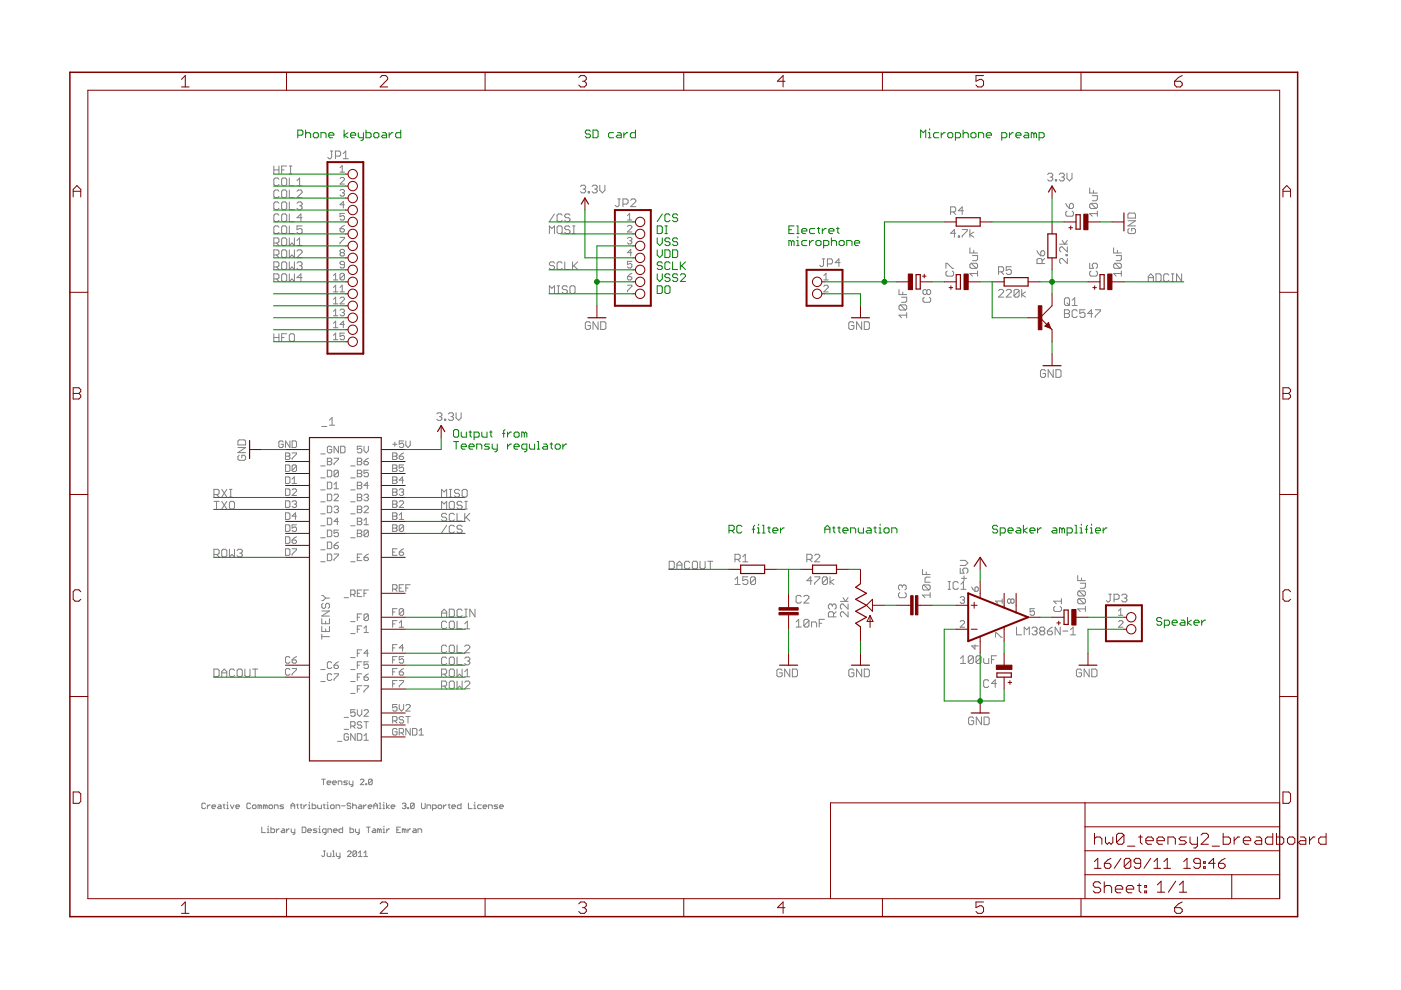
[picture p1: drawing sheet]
<svg xmlns="http://www.w3.org/2000/svg" width="297mm" height="210mm" viewBox="0 0 297 210" stroke-linecap="round" stroke-linejoin="round" font-family="sans-serif">
<g fill="#808080" stroke="#808080" stroke-width=".21">
<path d="M43.4 170.3l.2 .2z"/>
<path d="M43 170.3h.4z"/>
<path d="M43 170.3l-.2 .2z"/>
<path d="M42.8 170.5v.8z"/>
<path d="M42.8 171.3l.2 .1z"/>
<path d="M43 171.4h.4z"/>
<path d="M43.4 171.4l.2-.1z"/>
<path d="M44 170.7v.7z"/>
<path d="M44 171l.4-.3z"/>
<path d="M44.4 170.7h.2z"/>
<path d="M45.1 171.4h.4z"/>
<path d="M44.9 171.3l.2 .1z"/>
<path d="M44.9 170.9v.4z"/>
<path d="M44.9 170.9l.2-.2z"/>
<path d="M45.1 170.7h.4z"/>
<path d="M45.5 170.7l.2 .2z"/>
<path d="M45.7 170.9v.1z"/>
<path d="M44.9 171h.8z"/>
<path d="M46.3 170.7h.4z"/>
<path d="M46.7 170.7l.2 .2z"/>
<path d="M46.9 170.9v.5z"/>
<path d="M46.3 171.4h.6z"/>
<path d="M46.1 171.3l.2 .1z"/>
<path d="M46.3 171l-.2 .3z"/>
<path d="M46.3 171h.6z"/>
<path d="M47.5 170.5v.8z"/>
<path d="M47.5 171.3l.2 .1z"/>
<path d="M47.3 170.7h.4z"/>
<path d="M48.1 170.7h.2z"/>
<path d="M48.3 170.7v.7z"/>
<path d="M48.1 171.4h.4z"/>
<path d="M48.3 170.1v.2z"/>
<path d="M48.9 170.7l.3 .7z"/>
<path d="M49.6 170.7l-.4 .7z"/>
<path d="M50.2 171.4h.4z"/>
<path d="M50 171.3l.2 .1z"/>
<path d="M50 170.9v.4z"/>
<path d="M50 170.9l.2-.2z"/>
<path d="M50.2 170.7h.4z"/>
<path d="M50.6 170.7l.2 .2z"/>
<path d="M50.8 170.9v.1z"/>
<path d="M50 171h.8z"/>
<path d="M52.9 170.3l.2 .2z"/>
<path d="M52.5 170.3h.4z"/>
<path d="M52.5 170.3l-.2 .2z"/>
<path d="M52.3 170.5v.8z"/>
<path d="M52.3 171.3l.2 .1z"/>
<path d="M52.5 171.4h.4z"/>
<path d="M52.9 171.4l.2-.1z"/>
<path d="M53.7 171.4h.4z"/>
<path d="M54.1 171.4l.2-.1z"/>
<path d="M54.3 170.9v.4z"/>
<path d="M54.1 170.7l.2 .2z"/>
<path d="M53.7 170.7h.4z"/>
<path d="M53.5 170.9l.2-.2z"/>
<path d="M53.5 170.9v.4z"/>
<path d="M53.5 171.3l.2 .1z"/>
<path d="M54.7 170.7v.7z"/>
<path d="M54.7 170.7h.2z"/>
<path d="M54.9 170.7l.2 .2z"/>
<path d="M55.1 170.9v.5z"/>
<path d="M55.1 170.9l.2-.2z"/>
<path d="M55.3 170.7l.2 .2z"/>
<path d="M55.5 170.9v.5z"/>
<path d="M55.9 170.7v.7z"/>
<path d="M55.9 170.7h.1z"/>
<path d="M56 170.7l.2 .2z"/>
<path d="M56.2 170.9v.5z"/>
<path d="M56.2 170.9l.3-.2z"/>
<path d="M56.5 170.7l.1 .2z"/>
<path d="M56.6 170.9v.5z"/>
<path d="M57.2 171.4h.4z"/>
<path d="M57.6 171.4l.2-.1z"/>
<path d="M57.8 170.9v.4z"/>
<path d="M57.6 170.7l.2 .2z"/>
<path d="M57.2 170.7h.4z"/>
<path d="M57.2 170.7l-.2 .2z"/>
<path d="M57 170.9v.4z"/>
<path d="M57 171.3l.2 .1z"/>
<path d="M58.2 170.7v.7z"/>
<path d="M58.2 170.7h.6z"/>
<path d="M58.8 170.7l.2 .2z"/>
<path d="M59 170.9v.5z"/>
<path d="M59.4 171.4h.5z"/>
<path d="M59.9 171.4l.2-.1z"/>
<path d="M59.9 171l.2 .3z"/>
<path d="M59.6 171h.3z"/>
<path d="M59.4 170.9l.2 .1z"/>
<path d="M59.4 170.9l.2-.2z"/>
<path d="M59.6 170.7h.5z"/>
<path d="M61.7 170.7v.7z"/>
<path d="M62.1 170.3l-.4 .4z"/>
<path d="M62.1 170.3l.4 .4z"/>
<path d="M62.5 170.7v.7z"/>
<path d="M61.7 170.9h.8z"/>
<path d="M63.1 170.5v.8z"/>
<path d="M63.1 171.3l.2 .1z"/>
<path d="M62.9 170.7h.4z"/>
<path d="M63.8 170.5v.8z"/>
<path d="M63.8 171.3l.3 .1z"/>
<path d="M63.6 170.7h.5z"/>
<path d="M64.4 170.7v.7z"/>
<path d="M64.4 171l.4-.3z"/>
<path d="M64.8 170.7h.2z"/>
<path d="M65.4 170.7h.2z"/>
<path d="M65.6 170.7v.7z"/>
<path d="M65.4 171.4h.4z"/>
<path d="M65.6 170.1v.2z"/>
<path d="M66.2 170.3v1.1z"/>
<path d="M66.2 171.4h.6z"/>
<path d="M66.8 171.4l.2-.1z"/>
<path d="M67 170.9v.4z"/>
<path d="M66.8 170.7l.2 .2z"/>
<path d="M66.2 170.7h.6z"/>
<path d="M67.4 170.7v.6z"/>
<path d="M67.4 171.3l.1 .1z"/>
<path d="M67.5 171.4h.6z"/>
<path d="M68.1 170.7v.7z"/>
<path d="M68.7 170.5v.8z"/>
<path d="M68.7 171.3l.2 .1z"/>
<path d="M68.5 170.7h.4z"/>
<path d="M69.3 170.7h.2z"/>
<path d="M69.5 170.7v.7z"/>
<path d="M69.3 171.4h.4z"/>
<path d="M69.5 170.1v.2z"/>
<path d="M70.3 171.4h.4z"/>
<path d="M70.7 171.4l.2-.1z"/>
<path d="M70.9 170.9v.4z"/>
<path d="M70.7 170.7l.2 .2z"/>
<path d="M70.3 170.7h.4z"/>
<path d="M70.3 170.7l-.2 .2z"/>
<path d="M70.1 170.9v.4z"/>
<path d="M70.1 171.3l.2 .1z"/>
<path d="M71.2 170.7v.7z"/>
<path d="M71.2 170.7h.6z"/>
<path d="M71.8 170.7l.2 .2z"/>
<path d="M72 170.9v.5z"/>
<path d="M72.4 170.9h.8z"/>
<path d="M74.2 170.3l.2 .2z"/>
<path d="M73.8 170.3h.4z"/>
<path d="M73.8 170.3l-.2 .2z"/>
<path d="M73.6 170.5v.2z"/>
<path d="M73.6 170.7l.2 .2z"/>
<path d="M73.8 170.9h.4z"/>
<path d="M74.2 170.9l.2 .1z"/>
<path d="M74.4 171v.3z"/>
<path d="M74.2 171.4l.2-.1z"/>
<path d="M73.8 171.4h.4z"/>
<path d="M73.6 171.3l.2 .1z"/>
<path d="M74.8 170.3v1.1z"/>
<path d="M74.8 170.9l.2-.2z"/>
<path d="M75 170.7h.3z"/>
<path d="M75.3 170.7l.2 .2z"/>
<path d="M75.5 170.9v.5z"/>
<path d="M76.1 170.7h.4z"/>
<path d="M76.5 170.7l.2 .2z"/>
<path d="M76.7 170.9v.5z"/>
<path d="M76.1 171.4h.6z"/>
<path d="M75.9 171.3l.2 .1z"/>
<path d="M76.1 171l-.2 .3z"/>
<path d="M76.1 171h.6z"/>
<path d="M77.1 170.7v.7z"/>
<path d="M77.1 171l.4-.3z"/>
<path d="M77.5 170.7h.2z"/>
<path d="M78.3 171.4h.4z"/>
<path d="M78.1 171.3l.2 .1z"/>
<path d="M78.1 170.9v.4z"/>
<path d="M78.1 170.9l.2-.2z"/>
<path d="M78.3 170.7h.4z"/>
<path d="M78.7 170.7l.1 .2z"/>
<path d="M78.8 170.9v.1z"/>
<path d="M78.1 171h.7z"/>
<path d="M79.2 170.7v.7z"/>
<path d="M79.2 170.7l.4-.4z"/>
<path d="M79.6 170.3l.4 .4z"/>
<path d="M80 170.7v.7z"/>
<path d="M79.2 170.9h.8z"/>
<path d="M80.4 170.3h.2z"/>
<path d="M80.6 170.3v1.1z"/>
<path d="M80.4 171.4h.4z"/>
<path d="M81.2 170.7h.2z"/>
<path d="M81.4 170.7v.7z"/>
<path d="M81.2 171.4h.4z"/>
<path d="M81.4 170.1v.2z"/>
<path d="M82 170.3v1.1z"/>
<path d="M82 171l.5 .4z"/>
<path d="M82 171l.5-.3z"/>
<path d="M83.1 171.4h.4z"/>
<path d="M82.9 171.3l.2 .1z"/>
<path d="M82.9 170.9v.4z"/>
<path d="M82.9 170.9l.2-.2z"/>
<path d="M83.1 170.7h.4z"/>
<path d="M83.5 170.7l.2 .2z"/>
<path d="M83.7 170.9v.1z"/>
<path d="M82.9 171h.8z"/>
<path d="M85.5 170.3l-.2 .2z"/>
<path d="M85.5 170.3h.4z"/>
<path d="M85.9 170.3l.2 .2z"/>
<path d="M86.1 170.5v.2z"/>
<path d="M86.1 170.7l-.2 .2z"/>
<path d="M85.7 170.9h.2z"/>
<path d="M85.9 170.9l.2 .1z"/>
<path d="M86.1 171v.3z"/>
<path d="M86.1 171.3l-.2 .1z"/>
<path d="M85.5 171.4h.4z"/>
<path d="M85.3 171.3l.2 .1z"/>
<path d="M86.4 171.3v.1z"/>
<path d="M86.4 171.3h.2z"/>
<path d="M86.6 171.3v.1z"/>
<path d="M86.4 171.4h.2z"/>
<path d="M87 170.5v.8z"/>
<path d="M87 170.5l.2-.2z"/>
<path d="M87.2 170.3h.4z"/>
<path d="M87.6 170.3l.2 .2z"/>
<path d="M87.8 170.5v.8z"/>
<path d="M87.6 171.4l.2-.1z"/>
<path d="M87.2 171.4h.4z"/>
<path d="M87 171.3l.2 .1z"/>
<path d="M87 171.3l.8-.8z"/>
<path d="M89.4 170.3v1z"/>
<path d="M89.4 171.3l.2 .1z"/>
<path d="M89.6 171.4h.4z"/>
<path d="M90 171.4l.1-.1z"/>
<path d="M90.1 170.3v1z"/>
<path d="M90.5 170.7v.7z"/>
<path d="M90.5 170.7h.6z"/>
<path d="M91.1 170.7l.2 .2z"/>
<path d="M91.3 170.9v.5z"/>
<path d="M91.7 170.7v1.1z"/>
<path d="M91.7 170.7h.6z"/>
<path d="M92.3 170.7l.2 .2z"/>
<path d="M92.5 170.9v.4z"/>
<path d="M92.3 171.4l.2-.1z"/>
<path d="M91.7 171.4h.6z"/>
<path d="M93.1 171.4h.4z"/>
<path d="M93.5 171.4l.2-.1z"/>
<path d="M93.7 170.9v.4z"/>
<path d="M93.5 170.7l.2 .2z"/>
<path d="M93.1 170.7h.4z"/>
<path d="M93.1 170.7l-.2 .2z"/>
<path d="M92.9 170.9v.4z"/>
<path d="M92.9 171.3l.2 .1z"/>
<path d="M94 170.7v.7z"/>
<path d="M94 171l.4-.3z"/>
<path d="M94.4 170.7h.2z"/>
<path d="M95.2 170.5v.8z"/>
<path d="M95.2 171.3l.2 .1z"/>
<path d="M95 170.7h.4z"/>
<path d="M96 171.4h.4z"/>
<path d="M95.8 171.3l.2 .1z"/>
<path d="M95.8 170.9v.4z"/>
<path d="M95.8 170.9l.2-.2z"/>
<path d="M96 170.7h.4z"/>
<path d="M96.4 170.7l.2 .2z"/>
<path d="M96.6 170.9v.1z"/>
<path d="M95.8 171h.8z"/>
<path d="M97.7 170.3v1.1z"/>
<path d="M97.2 171.4h.5z"/>
<path d="M97 171.3l.2 .1z"/>
<path d="M97 170.9v.4z"/>
<path d="M97 170.9l.2-.2z"/>
<path d="M97.2 170.7h.5z"/>
<path d="M99.3 170.3v1.1z"/>
<path d="M99.3 171.4h.8z"/>
<path d="M100.5 170.7h.2z"/>
<path d="M100.7 170.7v.7z"/>
<path d="M100.5 171.4h.4z"/>
<path d="M100.7 170.1v.2z"/>
<path d="M101.5 170.7h.5z"/>
<path d="M101.5 170.7l-.2 .2z"/>
<path d="M101.3 170.9v.4z"/>
<path d="M101.3 171.3l.2 .1z"/>
<path d="M101.5 171.4h.5z"/>
<path d="M102.6 171.4h.4z"/>
<path d="M102.4 171.3l.2 .1z"/>
<path d="M102.4 170.9v.4z"/>
<path d="M102.4 170.9l.2-.2z"/>
<path d="M102.6 170.7h.4z"/>
<path d="M103 170.7l.2 .2z"/>
<path d="M103.2 170.9v.1z"/>
<path d="M102.4 171h.8z"/>
<path d="M103.6 170.7v.7z"/>
<path d="M103.6 170.7h.6z"/>
<path d="M104.2 170.7l.2 .2z"/>
<path d="M104.4 170.9v.5z"/>
<path d="M104.8 171.4h.5z"/>
<path d="M105.3 171.4l.2-.1z"/>
<path d="M105.3 171l.2 .3z"/>
<path d="M105 171h.3z"/>
<path d="M104.8 170.9l.2 .1z"/>
<path d="M104.8 170.9l.2-.2z"/>
<path d="M105 170.7h.5z"/>
<path d="M106.1 171.4h.4z"/>
<path d="M105.9 171.3l.2 .1z"/>
<path d="M105.9 170.9v.4z"/>
<path d="M105.9 170.9l.2-.2z"/>
<path d="M106.1 170.7h.4z"/>
<path d="M106.5 170.7l.2 .2z"/>
<path d="M106.7 170.9v.1z"/>
<path d="M105.9 171h.8z"/>
<path d="M68.6 165.2v1.2z"/>
<path d="M68.2 165.2h.8z"/>
<path d="M69.6 166.4h.4z"/>
<path d="M69.4 166.2l.2 .2z"/>
<path d="M69.4 165.8v.4z"/>
<path d="M69.4 165.8l.2-.2z"/>
<path d="M69.6 165.6h.4z"/>
<path d="M70 165.6l.1 .2z"/>
<path d="M70.1 165.8v.2z"/>
<path d="M69.4 166h.7z"/>
<path d="M70.7 166.4h.4z"/>
<path d="M70.5 166.2l.2 .2z"/>
<path d="M70.5 165.8v.4z"/>
<path d="M70.5 165.8l.2-.2z"/>
<path d="M70.7 165.6h.4z"/>
<path d="M71.1 165.6l.2 .2z"/>
<path d="M71.3 165.8v.2z"/>
<path d="M70.5 166h.8z"/>
<path d="M71.7 165.6v.8z"/>
<path d="M71.7 165.6h.6z"/>
<path d="M72.3 165.6l.2 .2z"/>
<path d="M72.5 165.8v.6z"/>
<path d="M72.9 166.4h.5z"/>
<path d="M73.4 166.4l.3-.2z"/>
<path d="M73.4 166l.3 .2z"/>
<path d="M73.1 166h.3z"/>
<path d="M72.9 165.8l.2 .2z"/>
<path d="M72.9 165.8l.2-.2z"/>
<path d="M73.1 165.6h.6z"/>
<path d="M74 165.6v.6z"/>
<path d="M74 166.2l.2 .2z"/>
<path d="M74.2 166.4h.6z"/>
<path d="M74.8 165.6v1z"/>
<path d="M74.8 166.6l-.2 .2z"/>
<path d="M74.4 166.8h.2z"/>
<path d="M76.4 166.4h.8z"/>
<path d="M77.2 165.6l-.8 .8z"/>
<path d="M77.2 165.4v.2z"/>
<path d="M77 165.2l.2 .2z"/>
<path d="M76.6 165.2h.4z"/>
<path d="M76.6 165.2l-.2 .2z"/>
<path d="M77.6 166.2v.2z"/>
<path d="M77.6 166.2h.1z"/>
<path d="M77.7 166.2v.2z"/>
<path d="M77.6 166.4h.1z"/>
<path d="M78.1 165.4v.8z"/>
<path d="M78.1 165.4l.2-.2z"/>
<path d="M78.3 165.2h.4z"/>
<path d="M78.7 165.2l.2 .2z"/>
<path d="M78.9 165.4v.8z"/>
<path d="M78.9 166.2l-.2 .2z"/>
<path d="M78.3 166.4h.4z"/>
<path d="M78.1 166.2l.2 .2z"/>
<path d="M78.1 166.2l.8-.8z"/>
<path d="M55.5 175.4v1.1z"/>
<path d="M55.5 176.5h.8z"/>
<path d="M56.7 175.7h.2z"/>
<path d="M56.9 175.7v.8z"/>
<path d="M56.7 176.5h.4z"/>
<path d="M56.9 175.2v.2z"/>
<path d="M57.4 175.4v1.1z"/>
<path d="M57.4 176.5h.6z"/>
<path d="M58 176.5l.2-.2z"/>
<path d="M58.2 175.9v.4z"/>
<path d="M58 175.7l.2 .2z"/>
<path d="M57.4 175.7h.6z"/>
<path d="M58.6 175.7v.8z"/>
<path d="M58.6 176.1l.4-.4z"/>
<path d="M59 175.7h.2z"/>
<path d="M59.8 175.7h.4z"/>
<path d="M60.2 175.7l.2 .2z"/>
<path d="M60.4 175.9v.6z"/>
<path d="M59.8 176.5h.6z"/>
<path d="M59.6 176.3l.2 .2z"/>
<path d="M59.6 176.3l.2-.2z"/>
<path d="M59.8 176.1h.6z"/>
<path d="M60.8 175.7v.8z"/>
<path d="M60.8 176.1l.4-.4z"/>
<path d="M61.2 175.7h.1z"/>
<path d="M61.7 175.7v.6z"/>
<path d="M61.7 176.3l.2 .2z"/>
<path d="M61.9 176.5h.6z"/>
<path d="M62.5 175.7v1z"/>
<path d="M62.3 176.9l.2-.2z"/>
<path d="M62.1 176.9h.2z"/>
<path d="M64.1 175.4v1.1z"/>
<path d="M64.1 176.5h.6z"/>
<path d="M64.7 176.5l.2-.2z"/>
<path d="M64.9 175.6v.7z"/>
<path d="M64.7 175.4l.2 .2z"/>
<path d="M64.1 175.4h.6z"/>
<path d="M65.4 176.5h.4z"/>
<path d="M65.2 176.3l.2 .2z"/>
<path d="M65.2 175.9v.4z"/>
<path d="M65.2 175.9l.2-.2z"/>
<path d="M65.4 175.7h.4z"/>
<path d="M65.8 175.7l.2 .2z"/>
<path d="M66 175.9v.2z"/>
<path d="M65.2 176.1h.8z"/>
<path d="M66.4 176.5h.6z"/>
<path d="M67 176.5l.2-.2z"/>
<path d="M67 176.1l.2 .2z"/>
<path d="M66.6 176.1h.4z"/>
<path d="M66.4 175.9l.2 .2z"/>
<path d="M66.4 175.9l.2-.2z"/>
<path d="M66.6 175.7h.6z"/>
<path d="M67.6 175.7h.2z"/>
<path d="M67.8 175.7v.8z"/>
<path d="M67.6 176.5h.4z"/>
<path d="M67.8 175.2v.2z"/>
<path d="M68.7 176.9h.2z"/>
<path d="M68.9 176.9l.2-.2z"/>
<path d="M69.1 175.7v1z"/>
<path d="M68.6 175.7h.5z"/>
<path d="M68.4 175.9l.2-.2z"/>
<path d="M68.4 175.9v.4z"/>
<path d="M68.4 176.3l.2 .2z"/>
<path d="M68.6 176.5h.5z"/>
<path d="M69.5 175.7v.8z"/>
<path d="M69.5 175.7h.6z"/>
<path d="M70.1 175.7l.2 .2z"/>
<path d="M70.3 175.9v.6z"/>
<path d="M70.9 176.5h.4z"/>
<path d="M70.7 176.3l.2 .2z"/>
<path d="M70.7 175.9v.4z"/>
<path d="M70.7 175.9l.2-.2z"/>
<path d="M70.9 175.7h.4z"/>
<path d="M71.3 175.7l.2 .2z"/>
<path d="M71.5 175.9v.2z"/>
<path d="M70.7 176.1h.8z"/>
<path d="M72.6 175.4v1.1z"/>
<path d="M72.1 176.5h.5z"/>
<path d="M71.9 176.3l.2 .2z"/>
<path d="M71.9 175.9v.4z"/>
<path d="M71.9 175.9l.2-.2z"/>
<path d="M72.1 175.7h.5z"/>
<path d="M74.2 175.4v1.1z"/>
<path d="M74.2 176.5h.6z"/>
<path d="M74.8 176.5l.2-.2z"/>
<path d="M75 175.9v.4z"/>
<path d="M74.8 175.7l.2 .2z"/>
<path d="M74.2 175.7h.6z"/>
<path d="M75.4 175.7v.6z"/>
<path d="M75.4 176.3l.2 .2z"/>
<path d="M75.6 176.5h.6z"/>
<path d="M76.2 175.7v1z"/>
<path d="M76.2 176.7l-.2 .2z"/>
<path d="M75.8 176.9h.2z"/>
<path d="M78.1 175.4v1.1z"/>
<path d="M77.7 175.4h.8z"/>
<path d="M79.1 175.7h.4z"/>
<path d="M79.5 175.7l.2 .2z"/>
<path d="M79.7 175.9v.6z"/>
<path d="M79.1 176.5h.6z"/>
<path d="M78.9 176.3l.2 .2z"/>
<path d="M79.1 176.1l-.2 .2z"/>
<path d="M79.1 176.1h.6z"/>
<path d="M80.1 175.7v.8z"/>
<path d="M80.1 175.7h.1z"/>
<path d="M80.2 175.7l.2 .2z"/>
<path d="M80.4 175.9v.6z"/>
<path d="M80.4 175.9l.2-.2z"/>
<path d="M80.6 175.7l.2 .2z"/>
<path d="M80.8 175.9v.6z"/>
<path d="M81.2 175.7h.2z"/>
<path d="M81.4 175.7v.8z"/>
<path d="M81.2 176.5h.4z"/>
<path d="M81.4 175.2v.2z"/>
<path d="M82 175.7v.8z"/>
<path d="M82 176.1l.4-.4z"/>
<path d="M82.4 175.7h.2z"/>
<path d="M84.1 175.4h.8z"/>
<path d="M84.1 175.4v1.1z"/>
<path d="M84.1 176.5h.8z"/>
<path d="M84.1 175.9h.4z"/>
<path d="M85.3 175.7v.8z"/>
<path d="M85.3 175.7h.2z"/>
<path d="M85.5 175.7l.2 .2z"/>
<path d="M85.7 175.9v.6z"/>
<path d="M85.7 175.9l.2-.2z"/>
<path d="M85.9 175.7l.2 .2z"/>
<path d="M86.1 175.9v.6z"/>
<path d="M86.5 175.7v.8z"/>
<path d="M86.5 176.1l.4-.4z"/>
<path d="M86.9 175.7h.2z"/>
<path d="M87.7 175.7h.3z"/>
<path d="M88 175.7l.2 .2z"/>
<path d="M88.2 175.9v.6z"/>
<path d="M87.7 176.5h.5z"/>
<path d="M87.5 176.3l.2 .2z"/>
<path d="M87.7 176.1l-.2 .2z"/>
<path d="M87.7 176.1h.5z"/>
<path d="M88.6 175.7v.8z"/>
<path d="M88.6 175.7h.6z"/>
<path d="M89.2 175.7l.2 .2z"/>
<path d="M89.4 175.9v.6z"/>
<path d="M68.2 181.4l.2 .2z"/>
<path d="M68.4 181.6h.2z"/>
<path d="M68.6 181.6l.2-.2z"/>
<path d="M68.8 180.4v1z"/>
<path d="M68.6 180.4h.4z"/>
<path d="M69.4 180.8v.6z"/>
<path d="M69.4 181.4l.2 .2z"/>
<path d="M69.6 181.6h.5z"/>
<path d="M70.1 180.8v.8z"/>
<path d="M70.5 180.4h.2z"/>
<path d="M70.7 180.4v1.2z"/>
<path d="M70.5 181.6h.4z"/>
<path d="M71.3 180.8v.6z"/>
<path d="M71.3 181.4l.2 .2z"/>
<path d="M71.5 181.6h.6z"/>
<path d="M72.1 180.8v1z"/>
<path d="M72.1 181.8l-.2 .2z"/>
<path d="M71.7 182h.2z"/>
<path d="M73.7 181.6h.7z"/>
<path d="M73.7 181.6l.7-.8z"/>
<path d="M74.4 180.6v.2z"/>
<path d="M74.2 180.4l.2 .2z"/>
<path d="M73.9 180.4h.3z"/>
<path d="M73.9 180.4l-.2 .2z"/>
<path d="M74.8 180.6v.8z"/>
<path d="M75 180.4l-.2 .2z"/>
<path d="M75 180.4h.4z"/>
<path d="M75.4 180.4l.2 .2z"/>
<path d="M75.6 180.6v.8z"/>
<path d="M75.6 181.4l-.2 .2z"/>
<path d="M75 181.6h.4z"/>
<path d="M74.8 181.4l.2 .2z"/>
<path d="M74.8 181.4l.8-.8z"/>
<path d="M76 180.8l.4-.4z"/>
<path d="M76.4 180.4v1.2z"/>
<path d="M76 181.6h.8z"/>
<path d="M77.2 180.8l.4-.4z"/>
<path d="M77.6 180.4v1.2z"/>
<path d="M77.2 181.6h.7z"/>
<path d="M68.2 135h1.6z"/>
<path d="M68.2 134.5v1z"/>
<path d="M68.2 132.8v1.1z"/>
<path d="M68.2 133.9h1.6z"/>
<path d="M69.8 132.8v1.1z"/>
<path d="M69 133.3v.6z"/>
<path d="M68.2 131.2v1z"/>
<path d="M68.2 132.2h1.6z"/>
<path d="M69.8 131.2v1z"/>
<path d="M69 131.7v.5z"/>
<path d="M68.2 130.6h1.6z"/>
<path d="M68.2 130.6l1.6-1.1z"/>
<path d="M68.2 129.5h1.6z"/>
<path d="M68.2 128.2l.3-.3z"/>
<path d="M68.2 128.2v.5z"/>
<path d="M68.2 128.7l.3 .3z"/>
<path d="M68.5 129h.3z"/>
<path d="M68.8 129l.2-.3z"/>
<path d="M69 128.2v.5z"/>
<path d="M69 128.2l.3-.3z"/>
<path d="M69.3 127.9h.3z"/>
<path d="M69.6 127.9l.2 .3z"/>
<path d="M69.8 128.2v.5z"/>
<path d="M69.6 129l.2-.3z"/>
<path d="M68.2 127.3h.3z"/>
<path d="M68.5 127.3l.5-.5z"/>
<path d="M68.5 126.3l.5 .5z"/>
<path d="M68.2 126.3h.3z"/>
<path d="M69 126.8h.8z"/>
<path d="M50.4 96.8l.3-.3z"/>
<path d="M50.4 96.8v.5z"/>
<path d="M50.4 97.3l.3 .3z"/>
<path d="M50.7 97.6h1.1z"/>
<path d="M51.8 97.6l.3-.3z"/>
<path d="M52.1 96.8v.5z"/>
<path d="M51.8 96.5l.3 .3z"/>
<path d="M51.3 96.5h.5z"/>
<path d="M51.3 96.5v.6z"/>
<path d="M50.4 96h1.7z"/>
<path d="M50.4 96l1.7-1.1z"/>
<path d="M50.4 94.9h1.7z"/>
<path d="M50.4 94.3h1.7z"/>
<path d="M52.1 93.5v.8z"/>
<path d="M51.8 93.3l.3 .2z"/>
<path d="M50.7 93.3h1.1z"/>
<path d="M50.4 93.5l.3-.2z"/>
<path d="M50.4 93.5v.8z"/>
<path d="M92.6 87.8l.3-.3z"/>
<path d="M92.9 87.5h.5z"/>
<path d="M93.4 87.5l.3 .3z"/>
<path d="M93.7 87.8v.3z"/>
<path d="M93.7 88.1l-.3 .2z"/>
<path d="M93.2 88.3h.2z"/>
<path d="M93.4 88.3l.3 .3z"/>
<path d="M93.7 88.6v.3z"/>
<path d="M93.4 89.1l.3-.2z"/>
<path d="M92.9 89.1h.5z"/>
<path d="M92.6 88.9l.3 .2z"/>
<path d="M94.2 88.9v.2z"/>
<path d="M94.2 88.9h.3z"/>
<path d="M94.5 88.9v.2z"/>
<path d="M94.2 89.1h.3z"/>
<path d="M95.1 87.8l.2-.3z"/>
<path d="M95.3 87.5h.6z"/>
<path d="M95.9 87.5l.2 .3z"/>
<path d="M96.1 87.8v.3z"/>
<path d="M96.1 88.1l-.2 .2z"/>
<path d="M95.6 88.3h.3z"/>
<path d="M95.9 88.3l.2 .3z"/>
<path d="M96.1 88.6v.3z"/>
<path d="M95.9 89.1l.2-.2z"/>
<path d="M95.3 89.1h.6z"/>
<path d="M95.1 88.9l.2 .2z"/>
<path d="M96.7 87.5v1.1z"/>
<path d="M96.7 88.6l.5 .5z"/>
<path d="M97.2 89.1l.6-.5z"/>
<path d="M97.8 87.5v1.1z"/>
<path d="M204.4 122.1v1.1z"/>
<path d="M203.9 122.6h1z"/>
<path d="M203.6 120.5v1z"/>
<path d="M203.6 121.5h.8z"/>
<path d="M204.1 121l.3 .5z"/>
<path d="M204.1 120.7v.3z"/>
<path d="M204.1 120.7l.3-.2z"/>
<path d="M204.4 120.5h.5z"/>
<path d="M204.9 120.5l.3 .2z"/>
<path d="M205.2 120.7v.6z"/>
<path d="M205.2 121.3l-.3 .2z"/>
<path d="M203.6 119.9h1.1z"/>
<path d="M204.7 119.9l.5-.5z"/>
<path d="M204.7 118.8l.5 .6z"/>
<path d="M203.6 118.8h1.1z"/>
<path d="M124.9 68.2l.3 .3z"/>
<path d="M124.4 68.2h.5z"/>
<path d="M124.4 68.2l-.3 .3z"/>
<path d="M124.1 68.5v1.1z"/>
<path d="M124.1 69.6l.3 .2z"/>
<path d="M124.4 69.8h.5z"/>
<path d="M124.9 69.8l.3-.2z"/>
<path d="M125.2 69v.6z"/>
<path d="M124.6 69h.6z"/>
<path d="M125.7 68.2v1.6z"/>
<path d="M125.7 68.2l1.1 1.6z"/>
<path d="M126.8 68.2v1.6z"/>
<path d="M127.4 68.2v1.6z"/>
<path d="M127.4 69.8h.8z"/>
<path d="M128.2 69.8l.3-.2z"/>
<path d="M128.5 68.5v1.1z"/>
<path d="M128.2 68.2l.3 .3z"/>
<path d="M127.4 68.2h.8z"/>
<path d="M123.3 39.3l-.2 .2z"/>
<path d="M123.3 39.3h.6z"/>
<path d="M123.9 39.3l.3 .2z"/>
<path d="M124.2 39.5v.3z"/>
<path d="M123.9 40.1l.3-.3z"/>
<path d="M123.6 40.1h.3z"/>
<path d="M123.9 40.1l.3 .2z"/>
<path d="M124.2 40.3v.3z"/>
<path d="M124.2 40.6l-.3 .3z"/>
<path d="M123.3 40.9h.6z"/>
<path d="M123.1 40.6l.2 .3z"/>
<path d="M124.7 40.6v.3z"/>
<path d="M124.7 40.6h.3z"/>
<path d="M125 40.6v.3z"/>
<path d="M124.7 40.9h.3z"/>
<path d="M125.8 39.3l-.3 .2z"/>
<path d="M125.8 39.3h.5z"/>
<path d="M126.3 39.3l.3 .2z"/>
<path d="M126.6 39.5v.3z"/>
<path d="M126.6 39.8l-.3 .3z"/>
<path d="M126.1 40.1h.2z"/>
<path d="M126.3 40.1l.3 .2z"/>
<path d="M126.6 40.3v.3z"/>
<path d="M126.6 40.6l-.3 .3z"/>
<path d="M125.8 40.9h.5z"/>
<path d="M125.5 40.6l.3 .3z"/>
<path d="M127.2 39.3v1z"/>
<path d="M127.2 40.3l.5 .6z"/>
<path d="M128.2 40.3l-.5 .6z"/>
<path d="M128.2 39.3v1z"/>
<path d="M215.5 133v1.6z"/>
<path d="M215.5 134.6h1.1z"/>
<path d="M217.1 133v1.6z"/>
<path d="M217.1 133l.6 .5z"/>
<path d="M218.2 133l-.5 .5z"/>
<path d="M218.2 133v1.6z"/>
<path d="M219.1 133l-.3 .2z"/>
<path d="M219.1 133h.5z"/>
<path d="M219.6 133l.3 .2z"/>
<path d="M219.9 133.2v.3z"/>
<path d="M219.9 133.5l-.3 .3z"/>
<path d="M219.3 133.8h.3z"/>
<path d="M219.6 133.8l.3 .2z"/>
<path d="M219.9 134v.3z"/>
<path d="M219.9 134.3l-.3 .3z"/>
<path d="M219.1 134.6h.5z"/>
<path d="M218.8 134.3l.3 .3z"/>
<path d="M220.4 133.2l.3-.2z"/>
<path d="M220.7 133h.5z"/>
<path d="M221.2 133l.3 .2z"/>
<path d="M221.5 133.2v.3z"/>
<path d="M221.5 133.5l-.3 .3z"/>
<path d="M221.2 133.8l.3 .2z"/>
<path d="M221.5 134v.3z"/>
<path d="M221.5 134.3l-.3 .3z"/>
<path d="M220.7 134.6h.5z"/>
<path d="M220.4 134.3l.3 .3z"/>
<path d="M220.4 134v.3z"/>
<path d="M220.4 134l.3-.2z"/>
<path d="M220.4 133.5l.3 .3z"/>
<path d="M220.4 133.2v.3z"/>
<path d="M220.7 133.8h.5z"/>
<path d="M222.6 133.2l.5-.2z"/>
<path d="M222.6 133.2l-.5 .6z"/>
<path d="M222.1 133.8v.5z"/>
<path d="M222.1 134.3l.2 .3z"/>
<path d="M222.3 134.6h.6z"/>
<path d="M223.1 134.3l-.2 .3z"/>
<path d="M223.1 134v.3z"/>
<path d="M222.9 133.8l.2 .2z"/>
<path d="M222.1 133.8h.8z"/>
<path d="M223.7 133v1.6z"/>
<path d="M223.7 133l1.1 1.6z"/>
<path d="M224.8 133v1.6z"/>
<path d="M225.3 133.8h1.1z"/>
<path d="M227 133.5l.5-.5z"/>
<path d="M227.5 133v1.6z"/>
<path d="M227 134.6h1z"/>
<path d="M228.5 129.1l.5 .5z"/>
<path d="M228.5 129.1h1.6z"/>
<path d="M230.1 128.6v1z"/>
<path d="M228.8 128h1z"/>
<path d="M228.5 127.7l.3 .3z"/>
<path d="M228.5 127.2v.5z"/>
<path d="M228.5 127.2l.3-.3z"/>
<path d="M228.8 126.9h1z"/>
<path d="M229.8 126.9l.3 .3z"/>
<path d="M230.1 127.2v.5z"/>
<path d="M230.1 127.7l-.3 .3z"/>
<path d="M228.8 126.9l1 1.1z"/>
<path d="M228.8 126.4h1z"/>
<path d="M228.5 126.1l.3 .3z"/>
<path d="M228.5 125.6v.5z"/>
<path d="M228.5 125.6l.3-.3z"/>
<path d="M228.8 125.3h1z"/>
<path d="M229.8 125.3l.3 .3z"/>
<path d="M230.1 125.6v.5z"/>
<path d="M229.8 126.4l.3-.3z"/>
<path d="M228.8 125.3l1 1.1z"/>
<path d="M229 124.7h.8z"/>
<path d="M230.1 124.5l-.3 .2z"/>
<path d="M230.1 123.7v.8z"/>
<path d="M229 123.7h1.1z"/>
<path d="M228.5 123.1h1.6z"/>
<path d="M228.5 122v1.1z"/>
<path d="M229.3 122.6v.5z"/>
<path d="M229 141.9l.3 .2z"/>
<path d="M228.5 141.9h.5z"/>
<path d="M228.5 141.9l-.3 .2z"/>
<path d="M228.2 142.1v1.1z"/>
<path d="M228.2 143.2l.3 .3z"/>
<path d="M228.5 143.5h.5z"/>
<path d="M229 143.5l.3-.3z"/>
<path d="M229.3 142.7v.5z"/>
<path d="M228.7 142.7h.6z"/>
<path d="M229.8 141.9v1.6z"/>
<path d="M229.8 141.9l1.1 1.6z"/>
<path d="M230.9 141.9v1.6z"/>
<path d="M231.5 141.9v1.6z"/>
<path d="M231.5 143.5h.8z"/>
<path d="M232.3 143.5l.3-.3z"/>
<path d="M232.6 142.1v1.1z"/>
<path d="M232.3 141.9l.3 .2z"/>
<path d="M231.5 141.9h.8z"/>
<path d="M155.8 122.9l.6-.6z"/>
<path d="M156.4 122.3v1.6z"/>
<path d="M155.8 123.9h1.1z"/>
<path d="M157.5 122.3h1.1z"/>
<path d="M157.5 122.3v.8z"/>
<path d="M157.5 123.1l.5-.2z"/>
<path d="M158 122.9h.3z"/>
<path d="M158.3 122.9l.3 .2z"/>
<path d="M158.6 123.1v.6z"/>
<path d="M158.6 123.7l-.3 .2z"/>
<path d="M157.8 123.9h.5z"/>
<path d="M157.5 123.7l.3 .2z"/>
<path d="M159.1 122.6v1.1z"/>
<path d="M159.1 122.6l.3-.3z"/>
<path d="M159.4 122.3h.5z"/>
<path d="M159.9 122.3l.3 .3z"/>
<path d="M160.2 122.6v1.1z"/>
<path d="M160.2 123.7l-.3 .2z"/>
<path d="M159.4 123.9h.5z"/>
<path d="M159.1 123.7l.3 .2z"/>
<path d="M159.1 123.7l1.1-1.1z"/>
<path d="M171.9 122.3v1.6z"/>
<path d="M171.1 123.1l.8-.8z"/>
<path d="M171.1 123.1h1.1z"/>
<path d="M172.7 122.3h1.1z"/>
<path d="M173.8 122.3v.3z"/>
<path d="M172.7 123.7l1.1-1.1z"/>
<path d="M172.7 123.7v.2z"/>
<path d="M174.3 122.6v1.1z"/>
<path d="M174.3 122.6l.3-.3z"/>
<path d="M174.6 122.3h.6z"/>
<path d="M175.2 122.3l.2 .3z"/>
<path d="M175.4 122.6v1.1z"/>
<path d="M175.4 123.7l-.2 .2z"/>
<path d="M174.6 123.9h.6z"/>
<path d="M174.3 123.7l.3 .2z"/>
<path d="M174.3 123.7l1.1-1.1z"/>
<path d="M176 122.3v1.6z"/>
<path d="M176 123.4l.8 .5z"/>
<path d="M176 123.4l.8-.5z"/>
<path d="M168.8 131.9l.5-.6z"/>
<path d="M169.3 131.3v1.6z"/>
<path d="M168.8 132.9h1.1z"/>
<path d="M170.4 131.6v1.1z"/>
<path d="M170.7 131.3l-.3 .3z"/>
<path d="M170.7 131.3h.5z"/>
<path d="M171.2 131.3l.3 .3z"/>
<path d="M171.5 131.6v1.1z"/>
<path d="M171.2 132.9l.3-.2z"/>
<path d="M170.7 132.9h.5z"/>
<path d="M170.4 132.7l.3 .2z"/>
<path d="M170.4 132.7l1.1-1.1z"/>
<path d="M172.1 131.9v1z"/>
<path d="M172.1 131.9h.8z"/>
<path d="M172.9 131.9l.2 .2z"/>
<path d="M173.1 132.1v.8z"/>
<path d="M173.7 131.3v1.6z"/>
<path d="M173.7 131.3h1.1z"/>
<path d="M173.7 132.1h.5z"/>
<path d="M195.6 126.2l.5 .5z"/>
<path d="M195.6 126.2h1.6z"/>
<path d="M197.2 125.6v1.1z"/>
<path d="M195.9 125.1h1z"/>
<path d="M195.6 124.8l.3 .3z"/>
<path d="M195.6 124.3v.5z"/>
<path d="M195.6 124.3l.3-.3z"/>
<path d="M195.9 124h1z"/>
<path d="M196.9 124l.3 .3z"/>
<path d="M197.2 124.3v.5z"/>
<path d="M197.2 124.8l-.3 .3z"/>
<path d="M195.9 124l1 1.1z"/>
<path d="M196.1 123.4h1.1z"/>
<path d="M196.1 122.6v.8z"/>
<path d="M196.4 122.4l-.3 .2z"/>
<path d="M196.4 122.4h.8z"/>
<path d="M195.6 121.8h1.6z"/>
<path d="M195.6 120.7v1.1z"/>
<path d="M196.4 121.3v.5z"/>
<path d="M203.6 139.6l.6-.6z"/>
<path d="M204.2 139v1.7z"/>
<path d="M203.6 140.7h1.1z"/>
<path d="M205.3 139.3v1.1z"/>
<path d="M205.5 139l-.2 .3z"/>
<path d="M205.5 139h.6z"/>
<path d="M206.1 139l.3 .3z"/>
<path d="M206.4 139.3v1.1z"/>
<path d="M206.4 140.4l-.3 .3z"/>
<path d="M205.5 140.7h.6z"/>
<path d="M205.3 140.4l.2 .3z"/>
<path d="M205.3 140.4l1.1-1.1z"/>
<path d="M206.9 139.3v1.1z"/>
<path d="M206.9 139.3l.3-.3z"/>
<path d="M207.2 139h.5z"/>
<path d="M207.7 139l.3 .3z"/>
<path d="M208 139.3v1.1z"/>
<path d="M208 140.4l-.3 .3z"/>
<path d="M207.2 140.7h.5z"/>
<path d="M206.9 140.4l.3 .3z"/>
<path d="M206.9 140.4l1.1-1.1z"/>
<path d="M208.6 139.6v.8z"/>
<path d="M208.6 140.4l.2 .3z"/>
<path d="M208.8 140.7h.8z"/>
<path d="M209.6 139.6v1.1z"/>
<path d="M210.2 139v1.7z"/>
<path d="M210.2 139h1.1z"/>
<path d="M210.2 139.8h.5z"/>
<path d="M206.2 152l.2 .3z"/>
<path d="M205.6 152h.6z"/>
<path d="M205.6 152l-.2 .3z"/>
<path d="M205.4 152.3v1.1z"/>
<path d="M205.4 153.4l.2 .2z"/>
<path d="M205.6 153.6h.6z"/>
<path d="M206.2 153.6l.2-.2z"/>
<path d="M206.4 152.8v.6z"/>
<path d="M205.9 152.8h.5z"/>
<path d="M207 152v1.6z"/>
<path d="M207 152l1.1 1.6z"/>
<path d="M208.1 152v1.6z"/>
<path d="M208.6 152v1.6z"/>
<path d="M208.6 153.6h.8z"/>
<path d="M209.4 153.6l.3-.2z"/>
<path d="M209.7 152.3v1.1z"/>
<path d="M209.4 152l.3 .3z"/>
<path d="M208.6 152h.8z"/>
<path d="M165.5 141.9l.3 .2z"/>
<path d="M165 141.9h.5z"/>
<path d="M165 141.9l-.3 .2z"/>
<path d="M164.7 142.1v1.1z"/>
<path d="M164.7 143.2l.3 .3z"/>
<path d="M165 143.5h.5z"/>
<path d="M165.8 143.2l-.3 .3z"/>
<path d="M165.8 142.7v.5z"/>
<path d="M165.3 142.7h.5z"/>
<path d="M166.4 141.9v1.6z"/>
<path d="M166.4 141.9l1 1.6z"/>
<path d="M167.4 141.9v1.6z"/>
<path d="M168 141.9v1.6z"/>
<path d="M168 143.5h.8z"/>
<path d="M168.8 143.5l.3-.3z"/>
<path d="M169.1 142.1v1.1z"/>
<path d="M168.8 141.9l.3 .2z"/>
<path d="M168 141.9h.8z"/>
<path d="M180.8 141.9l.2 .2z"/>
<path d="M180.2 141.9h.6z"/>
<path d="M180.2 141.9l-.2 .2z"/>
<path d="M180 142.1v1.1z"/>
<path d="M180 143.2l.2 .3z"/>
<path d="M180.2 143.5h.6z"/>
<path d="M181 143.2l-.2 .3z"/>
<path d="M181 142.7v.5z"/>
<path d="M180.5 142.7h.5z"/>
<path d="M181.6 141.9v1.6z"/>
<path d="M181.6 141.9l1.1 1.6z"/>
<path d="M182.7 141.9v1.6z"/>
<path d="M183.2 141.9v1.6z"/>
<path d="M183.2 143.5h.8z"/>
<path d="M184 143.5l.3-.3z"/>
<path d="M184.3 142.1v1.1z"/>
<path d="M184 141.9l.3 .2z"/>
<path d="M183.2 141.9h.8z"/>
<path d="M179.8 129.7v1.1z"/>
<path d="M178.7 129.7l1.1 1.1z"/>
<path d="M178.5 129.7h.2z"/>
<path d="M178.5 129.7l-.3 .3z"/>
<path d="M178.2 130v.5z"/>
<path d="M178.2 130.5l.3 .3z"/>
<path d="M179.8 128.1v1.1z"/>
<path d="M178.7 128.1l1.1 1.1z"/>
<path d="M178.5 128.1h.2z"/>
<path d="M178.5 128.1l-.3 .2z"/>
<path d="M178.2 128.3v.6z"/>
<path d="M178.2 128.9l.3 .3z"/>
<path d="M178.2 127.5h1.6z"/>
<path d="M179.8 126.7l-.5 .8z"/>
<path d="M178.7 126.7l.6 .8z"/>
<path d="M202.4 48.7v1.6z"/>
<path d="M202.4 48.7l-.9 .8z"/>
<path d="M201.5 49.5h1.1z"/>
<path d="M203.2 50v.3z"/>
<path d="M203.2 50h.3z"/>
<path d="M203.5 50v.3z"/>
<path d="M203.2 50.3h.3z"/>
<path d="M204 48.7h1.1z"/>
<path d="M205.1 48.7v.2z"/>
<path d="M205.1 48.9l-1.1 1.1z"/>
<path d="M204 50v.3z"/>
<path d="M205.6 48.7v1.6z"/>
<path d="M205.6 49.7l.9 .6z"/>
<path d="M205.6 49.7l.9-.5z"/>
<path d="M211.7 63h1.1z"/>
<path d="M212.8 61.9l-1.1 1.1z"/>
<path d="M212.8 61.6v.3z"/>
<path d="M212.5 61.4l.3 .2z"/>
<path d="M212 61.4h.5z"/>
<path d="M212 61.4l-.3 .2z"/>
<path d="M213.3 63h1.1z"/>
<path d="M214.4 61.9l-1.1 1.1z"/>
<path d="M214.4 61.6v.3z"/>
<path d="M214.2 61.4l.2 .2z"/>
<path d="M213.6 61.4h.6z"/>
<path d="M213.6 61.4l-.3 .2z"/>
<path d="M215 61.6v1.1z"/>
<path d="M215.2 61.4l-.2 .2z"/>
<path d="M215.2 61.4h.6z"/>
<path d="M215.8 61.4l.3 .2z"/>
<path d="M216.1 61.6v1.1z"/>
<path d="M216.1 62.7l-.3 .3z"/>
<path d="M215.2 63h.6z"/>
<path d="M215 62.7l.2 .3z"/>
<path d="M215 62.7l1.1-1.1z"/>
<path d="M216.6 61.4v1.6z"/>
<path d="M216.6 62.4l.8 .6z"/>
<path d="M216.6 62.4l.8-.5z"/>
<path d="M226.3 54.8v1.1z"/>
<path d="M225.2 54.8l1.1 1.1z"/>
<path d="M224.9 54.8h.3z"/>
<path d="M224.7 55.1l.2-.3z"/>
<path d="M224.7 55.1v.5z"/>
<path d="M224.7 55.6l.2 .3z"/>
<path d="M226 54.2h.3z"/>
<path d="M226 54v.2z"/>
<path d="M226 54h.3z"/>
<path d="M226.3 54v.2z"/>
<path d="M226.3 52.3v1.1z"/>
<path d="M225.2 52.3l1.1 1.1z"/>
<path d="M224.9 52.3h.3z"/>
<path d="M224.7 52.6l.2-.3z"/>
<path d="M224.7 52.6v.5z"/>
<path d="M224.7 53.1l.2 .3z"/>
<path d="M224.7 51.8h1.6z"/>
<path d="M226.3 51l-.6 .8z"/>
<path d="M225.2 51l.5 .8z"/>
<path d="M236.1 58l.5 .5z"/>
<path d="M236.1 58h1.6z"/>
<path d="M237.7 57.5v1z"/>
<path d="M236.4 56.9h1.1z"/>
<path d="M236.1 56.6l.3 .3z"/>
<path d="M236.1 56.1v.5z"/>
<path d="M236.1 56.1l.3-.3z"/>
<path d="M236.4 55.8h1.1z"/>
<path d="M237.5 55.8l.2 .3z"/>
<path d="M237.7 56.1v.5z"/>
<path d="M237.5 56.9l.2-.3z"/>
<path d="M236.4 55.8l1.1 1.1z"/>
<path d="M236.6 55.3h.9z"/>
<path d="M237.5 55.3l.2-.3z"/>
<path d="M237.7 54.2v.8z"/>
<path d="M236.6 54.2h1.1z"/>
<path d="M236.1 53.6h1.6z"/>
<path d="M236.1 52.6v1z"/>
<path d="M236.9 53.1v.5z"/>
<path d="M231 45.3l.6 .5z"/>
<path d="M231 45.3h1.7z"/>
<path d="M232.7 44.8v1z"/>
<path d="M231.3 44.2h1.1z"/>
<path d="M231 43.9l.3 .3z"/>
<path d="M231 43.4v.5z"/>
<path d="M231 43.4l.3-.3z"/>
<path d="M231.3 43.1h1.1z"/>
<path d="M232.4 43.1l.3 .3z"/>
<path d="M232.7 43.4v.5z"/>
<path d="M232.7 43.9l-.3 .3z"/>
<path d="M231.3 43.1l1.1 1.1z"/>
<path d="M231.6 42.6h.8z"/>
<path d="M232.4 42.6l.3-.3z"/>
<path d="M232.7 41.5v.8z"/>
<path d="M231.6 41.5h1.1z"/>
<path d="M231 40.9h1.7z"/>
<path d="M231 39.9v1z"/>
<path d="M231.8 40.4v.5z"/>
<path d="M205.6 58l.6 .5z"/>
<path d="M205.6 58h1.7z"/>
<path d="M207.3 57.5v1z"/>
<path d="M205.9 56.9h1.1z"/>
<path d="M205.6 56.6l.3 .3z"/>
<path d="M205.6 56.1v.5z"/>
<path d="M205.6 56.1l.3-.3z"/>
<path d="M205.9 55.8h1.1z"/>
<path d="M207 55.8l.3 .3z"/>
<path d="M207.3 56.1v.5z"/>
<path d="M207 56.9l.3-.3z"/>
<path d="M205.9 55.8l1.1 1.1z"/>
<path d="M206.2 55.3h.8z"/>
<path d="M207 55.3l.3-.3z"/>
<path d="M207.3 54.2v.8z"/>
<path d="M206.2 54.2h1.1z"/>
<path d="M205.6 53.6h1.7z"/>
<path d="M205.6 52.6v1z"/>
<path d="M206.5 53.1v.5z"/>
<path d="M190.6 66.8l.5 .6z"/>
<path d="M190.6 66.8h1.6z"/>
<path d="M192.2 66.3v1.1z"/>
<path d="M190.9 65.7h1.1z"/>
<path d="M190.6 65.5l.3 .2z"/>
<path d="M190.6 64.9v.6z"/>
<path d="M190.6 64.9l.3-.3z"/>
<path d="M190.9 64.6h1.1z"/>
<path d="M192 64.6l.2 .3z"/>
<path d="M192.2 64.9v.6z"/>
<path d="M192 65.7l.2-.2z"/>
<path d="M190.9 64.6l1.1 1.1z"/>
<path d="M191.1 64.1h.9z"/>
<path d="M192 64.1l.2-.3z"/>
<path d="M192.2 63v.8z"/>
<path d="M191.1 63h1.1z"/>
<path d="M190.6 62.5h1.6z"/>
<path d="M190.6 61.4v1.1z"/>
<path d="M191.4 61.9v.6z"/>
<path d="M180.8 68.2l.2 .3z"/>
<path d="M180.2 68.2h.6z"/>
<path d="M180.2 68.2l-.2 .3z"/>
<path d="M180 68.5v1.1z"/>
<path d="M180 69.6l.2 .2z"/>
<path d="M180.2 69.8h.6z"/>
<path d="M181 69.6l-.2 .2z"/>
<path d="M181 69v.6z"/>
<path d="M180.5 69h.5z"/>
<path d="M181.6 68.2v1.6z"/>
<path d="M181.6 68.2l1.1 1.6z"/>
<path d="M182.7 68.2v1.6z"/>
<path d="M183.2 68.2v1.6z"/>
<path d="M183.2 69.8h.8z"/>
<path d="M184 69.8l.3-.2z"/>
<path d="M184.3 68.5v1.1z"/>
<path d="M184 68.2l.3 .3z"/>
<path d="M183.2 68.2h.8z"/>
<path d="M225.7 65.7v1.6z"/>
<path d="M225.7 65.7h.8z"/>
<path d="M226.5 65.7l.3 .3z"/>
<path d="M226.8 66v.2z"/>
<path d="M226.5 66.5l.3-.3z"/>
<path d="M226.5 66.5l.3 .3z"/>
<path d="M226.8 66.8v.2z"/>
<path d="M226.8 67l-.3 .3z"/>
<path d="M225.7 67.3h.8z"/>
<path d="M225.7 66.5h.8z"/>
<path d="M228.1 65.7l.3 .3z"/>
<path d="M227.6 65.7h.5z"/>
<path d="M227.6 65.7l-.3 .3z"/>
<path d="M227.3 66v1z"/>
<path d="M227.3 67l.3 .3z"/>
<path d="M227.6 67.3h.5z"/>
<path d="M228.4 67l-.3 .3z"/>
<path d="M228.9 65.7h1.1z"/>
<path d="M228.9 65.7v.8z"/>
<path d="M228.9 66.5l.6-.3z"/>
<path d="M229.5 66.2h.3z"/>
<path d="M229.8 66.2l.2 .3z"/>
<path d="M230 66.5v.5z"/>
<path d="M230 67l-.2 .3z"/>
<path d="M229.2 67.3h.6z"/>
<path d="M228.9 67l.3 .3z"/>
<path d="M231.4 65.7v1.6z"/>
<path d="M231.4 65.7l-.8 .8z"/>
<path d="M230.6 66.5h1.1z"/>
<path d="M232.2 65.7h1.1z"/>
<path d="M233.3 65.7v.3z"/>
<path d="M233.3 66l-1.1 1z"/>
<path d="M232.2 67v.3z"/>
<path d="M221.4 78.4l.3 .3z"/>
<path d="M220.9 78.4h.5z"/>
<path d="M220.9 78.4l-.3 .3z"/>
<path d="M220.6 78.7v1z"/>
<path d="M220.6 79.7l.3 .3z"/>
<path d="M220.9 80h.5z"/>
<path d="M221.4 80l.3-.3z"/>
<path d="M221.7 79.2v.5z"/>
<path d="M221.1 79.2h.6z"/>
<path d="M222.2 78.4v1.6z"/>
<path d="M222.2 78.4l1.1 1.6z"/>
<path d="M223.3 78.4v1.6z"/>
<path d="M223.9 78.4v1.6z"/>
<path d="M223.9 80h.8z"/>
<path d="M224.7 80l.3-.3z"/>
<path d="M225 78.7v1z"/>
<path d="M224.7 78.4l.3 .3z"/>
<path d="M223.9 78.4h.8z"/>
<path d="M239.1 48.7l.3-.2z"/>
<path d="M239.1 48.7v.6z"/>
<path d="M239.1 49.3l.3 .2z"/>
<path d="M239.4 49.5h1.1z"/>
<path d="M240.7 49.3l-.2 .2z"/>
<path d="M240.7 48.7v.6z"/>
<path d="M240.5 48.5l.2 .2z"/>
<path d="M239.9 48.5h.6z"/>
<path d="M239.9 48.5v.5z"/>
<path d="M239.1 47.9h1.6z"/>
<path d="M239.1 47.9l1.6-1.1z"/>
<path d="M239.1 46.8h1.6z"/>
<path d="M239.1 46.2h1.6z"/>
<path d="M240.7 45.4v.8z"/>
<path d="M240.5 45.2l.2 .2z"/>
<path d="M239.4 45.2h1.1z"/>
<path d="M239.4 45.2l-.3 .2z"/>
<path d="M239.1 45.4v.8z"/>
<path d="M222.1 37l.3-.3z"/>
<path d="M222.4 36.7h.5z"/>
<path d="M222.9 36.7l.3 .3z"/>
<path d="M223.2 37v.3z"/>
<path d="M223.2 37.3l-.3 .2z"/>
<path d="M222.7 37.5h.2z"/>
<path d="M222.9 37.5l.3 .3z"/>
<path d="M223.2 37.8v.3z"/>
<path d="M223.2 38.1l-.3 .3z"/>
<path d="M222.4 38.4h.5z"/>
<path d="M222.1 38.1l.3 .3z"/>
<path d="M223.8 38.1v.3z"/>
<path d="M223.8 38.1h.2z"/>
<path d="M224 38.1v.3z"/>
<path d="M223.8 38.4h.2z"/>
<path d="M224.6 37l.3-.3z"/>
<path d="M224.9 36.7h.5z"/>
<path d="M225.4 36.7l.3 .3z"/>
<path d="M225.7 37v.3z"/>
<path d="M225.7 37.3l-.3 .2z"/>
<path d="M225.1 37.5h.3z"/>
<path d="M225.4 37.5l.3 .3z"/>
<path d="M225.7 37.8v.3z"/>
<path d="M225.7 38.1l-.3 .3z"/>
<path d="M224.9 38.4h.5z"/>
<path d="M224.6 38.1l.3 .3z"/>
<path d="M226.2 36.7v1.1z"/>
<path d="M226.2 37.8l.6 .6z"/>
<path d="M227.3 37.8l-.5 .6z"/>
<path d="M227.3 36.7v1.1z"/>
<path d="M68 96.2h.9z"/>
<path d="M70.1 94.6l.2 .2z"/>
<path d="M69.6 94.6h.5z"/>
<path d="M69.6 94.6l-.2 .2z"/>
<path d="M69.4 94.8v1z"/>
<path d="M69.4 95.8l.2 .2z"/>
<path d="M69.6 96h.5z"/>
<path d="M70.1 96l.2-.2z"/>
<path d="M70.3 95.3v.5z"/>
<path d="M69.9 95.3h.4z"/>
<path d="M70.8 94.6v1.4z"/>
<path d="M70.8 94.6l1 1.4z"/>
<path d="M71.8 94.6v1.4z"/>
<path d="M72.2 94.6v1.4z"/>
<path d="M72.2 96h.7z"/>
<path d="M72.9 96l.3-.2z"/>
<path d="M73.2 94.8v1z"/>
<path d="M72.9 94.6l.3 .2z"/>
<path d="M72.2 94.6h.7z"/>
<path d="M59.8 93.5l.2 .2z"/>
<path d="M59.4 93.5h.4z"/>
<path d="M59.4 93.5l-.3 .2z"/>
<path d="M59.1 93.7v1z"/>
<path d="M59.1 94.7l.3 .2z"/>
<path d="M59.4 94.9h.4z"/>
<path d="M59.8 94.9l.2-.2z"/>
<path d="M60 94.2v.5z"/>
<path d="M59.6 94.2h.4z"/>
<path d="M60.5 93.5v1.4z"/>
<path d="M60.5 93.5l1 1.4z"/>
<path d="M61.5 93.5v1.4z"/>
<path d="M61.9 93.5v1.4z"/>
<path d="M61.9 94.9h.7z"/>
<path d="M62.6 94.9l.3-.2z"/>
<path d="M62.9 93.7v1z"/>
<path d="M62.6 93.5l.3 .2z"/>
<path d="M61.9 93.5h.7z"/>
<path d="M68 98.8h.9z"/>
<path d="M69.4 97.2v1.4z"/>
<path d="M69.4 97.2h.7z"/>
<path d="M70.1 97.2l.2 .2z"/>
<path d="M70.3 97.4v.2z"/>
<path d="M70.3 97.6l-.2 .3z"/>
<path d="M70.1 97.9l.2 .2z"/>
<path d="M70.3 98.1v.2z"/>
<path d="M70.3 98.3l-.2 .3z"/>
<path d="M69.4 98.6h.7z"/>
<path d="M69.4 97.9h.7z"/>
<path d="M70.8 97.2h1z"/>
<path d="M71.8 97.2v.2z"/>
<path d="M70.8 98.3l1-.9z"/>
<path d="M70.8 98.3v.3z"/>
<path d="M60.5 96v1.4z"/>
<path d="M60.5 96h.7z"/>
<path d="M61.2 96l.3 .3z"/>
<path d="M61.5 96.3v.2z"/>
<path d="M61.5 96.5l-.3 .2z"/>
<path d="M61.2 96.7l.3 .3z"/>
<path d="M61.5 97v.2z"/>
<path d="M61.5 97.2l-.3 .2z"/>
<path d="M60.5 97.4h.7z"/>
<path d="M60.5 96.7h.7z"/>
<path d="M61.9 96h1z"/>
<path d="M62.9 96v.3z"/>
<path d="M62.9 96.3l-1 .9z"/>
<path d="M61.9 97.2v.2z"/>
<path d="M68 101.3h.9z"/>
<path d="M69.4 99.7v1.4z"/>
<path d="M69.4 101.1h.7z"/>
<path d="M70.1 101.1l.2-.2z"/>
<path d="M70.3 99.9v1z"/>
<path d="M70.1 99.7l.2 .2z"/>
<path d="M69.4 99.7h.7z"/>
<path d="M70.8 99.9v1z"/>
<path d="M70.8 99.9l.3-.2z"/>
<path d="M71.1 99.7h.4z"/>
<path d="M71.5 99.7l.3 .2z"/>
<path d="M71.8 99.9v1z"/>
<path d="M71.8 100.9l-.3 .2z"/>
<path d="M71.1 101.1h.4z"/>
<path d="M70.8 100.9l.3 .2z"/>
<path d="M70.8 100.9l1-1z"/>
<path d="M60.5 98.6v1.4z"/>
<path d="M60.5 100h.7z"/>
<path d="M61.2 100l.3-.3z"/>
<path d="M61.5 98.8v.9z"/>
<path d="M61.2 98.6l.3 .2z"/>
<path d="M60.5 98.6h.7z"/>
<path d="M61.9 98.8v.9z"/>
<path d="M61.9 98.8l.3-.2z"/>
<path d="M62.2 98.6h.4z"/>
<path d="M62.6 98.6l.3 .2z"/>
<path d="M62.9 98.8v.9z"/>
<path d="M62.9 99.7l-.3 .3z"/>
<path d="M62.2 100h.4z"/>
<path d="M61.9 99.7l.3 .3z"/>
<path d="M61.9 99.7l1-.9z"/>
<path d="M68 103.9h.9z"/>
<path d="M69.4 102.2v1.4z"/>
<path d="M69.4 103.6h.7z"/>
<path d="M70.1 103.6l.2-.2z"/>
<path d="M70.3 102.5v.9z"/>
<path d="M70.1 102.2l.2 .3z"/>
<path d="M69.4 102.2h.7z"/>
<path d="M70.8 102.7l.5-.5z"/>
<path d="M71.3 102.2v1.4z"/>
<path d="M70.8 103.6h1z"/>
<path d="M60.5 101.1v1.4z"/>
<path d="M60.5 102.5h.7z"/>
<path d="M61.2 102.5l.3-.2z"/>
<path d="M61.5 101.3v1z"/>
<path d="M61.2 101.1l.3 .2z"/>
<path d="M60.5 101.1h.7z"/>
<path d="M61.9 101.6l.5-.5z"/>
<path d="M62.4 101.1v1.4z"/>
<path d="M61.9 102.5h1z"/>
<path d="M68 106.4h.9z"/>
<path d="M69.4 104.8v1.4z"/>
<path d="M69.4 106.2h.7z"/>
<path d="M70.1 106.2l.2-.3z"/>
<path d="M70.3 105v.9z"/>
<path d="M70.1 104.8l.2 .2z"/>
<path d="M69.4 104.8h.7z"/>
<path d="M70.8 106.2h1z"/>
<path d="M70.8 106.2l1-1z"/>
<path d="M71.8 105v.2z"/>
<path d="M71.5 104.8l.3 .2z"/>
<path d="M71.1 104.8h.4z"/>
<path d="M71.1 104.8l-.3 .2z"/>
<path d="M60.5 103.7v1.4z"/>
<path d="M60.5 105.1h.7z"/>
<path d="M61.2 105.1l.3-.3z"/>
<path d="M61.5 103.9v.9z"/>
<path d="M61.2 103.7l.3 .2z"/>
<path d="M60.5 103.7h.7z"/>
<path d="M61.9 105.1h1z"/>
<path d="M61.9 105.1l1-1z"/>
<path d="M62.9 103.9v.2z"/>
<path d="M62.6 103.7l.3 .2z"/>
<path d="M62.2 103.7h.4z"/>
<path d="M62.2 103.7l-.3 .2z"/>
<path d="M68 108.9h.9z"/>
<path d="M69.4 107.3v1.4z"/>
<path d="M69.4 108.7h.7z"/>
<path d="M70.1 108.7l.2-.2z"/>
<path d="M70.3 107.5v1z"/>
<path d="M70.1 107.3l.2 .2z"/>
<path d="M69.4 107.3h.7z"/>
<path d="M70.8 107.5l.3-.2z"/>
<path d="M71.1 107.3h.4z"/>
<path d="M71.5 107.3l.3 .2z"/>
<path d="M71.8 107.5v.3z"/>
<path d="M71.5 108l.3-.2z"/>
<path d="M71.3 108h.2z"/>
<path d="M71.5 108l.3 .2z"/>
<path d="M71.8 108.2v.3z"/>
<path d="M71.8 108.5l-.3 .2z"/>
<path d="M71.1 108.7h.4z"/>
<path d="M70.8 108.5l.3 .2z"/>
<path d="M60.5 106.2v1.4z"/>
<path d="M60.5 107.6h.7z"/>
<path d="M61.2 107.6l.3-.2z"/>
<path d="M61.5 106.4v1z"/>
<path d="M61.2 106.2l.3 .2z"/>
<path d="M60.5 106.2h.7z"/>
<path d="M61.9 106.4l.3-.2z"/>
<path d="M62.2 106.2h.4z"/>
<path d="M62.6 106.2l.3 .2z"/>
<path d="M62.9 106.4v.3z"/>
<path d="M62.9 106.7l-.3 .2z"/>
<path d="M62.4 106.9h.2z"/>
<path d="M62.6 106.9l.3 .2z"/>
<path d="M62.9 107.1v.3z"/>
<path d="M62.9 107.4l-.3 .2z"/>
<path d="M62.2 107.6h.4z"/>
<path d="M61.9 107.4l.3 .2z"/>
<path d="M68 111.5h.9z"/>
<path d="M69.4 109.9v1.4z"/>
<path d="M69.4 111.3h.7z"/>
<path d="M70.1 111.3l.2-.3z"/>
<path d="M70.3 110.1v.9z"/>
<path d="M70.1 109.9l.2 .2z"/>
<path d="M69.4 109.9h.7z"/>
<path d="M71.5 109.9v1.4z"/>
<path d="M71.5 109.9l-.7 .7z"/>
<path d="M70.8 110.6h1z"/>
<path d="M60.5 108.7v1.4z"/>
<path d="M60.5 110.1h.7z"/>
<path d="M61.2 110.1l.3-.2z"/>
<path d="M61.5 109v.9z"/>
<path d="M61.2 108.7l.3 .3z"/>
<path d="M60.5 108.7h.7z"/>
<path d="M62.6 108.7v1.4z"/>
<path d="M61.9 109.4l.7-.7z"/>
<path d="M61.9 109.4h1z"/>
<path d="M68 114h.9z"/>
<path d="M69.4 112.4v1.4z"/>
<path d="M69.4 113.8h.7z"/>
<path d="M70.1 113.8l.2-.2z"/>
<path d="M70.3 112.6v1z"/>
<path d="M70.1 112.4l.2 .2z"/>
<path d="M69.4 112.4h.7z"/>
<path d="M70.8 112.4h1z"/>
<path d="M70.8 112.4v.7z"/>
<path d="M70.8 113.1l.5-.2z"/>
<path d="M71.3 112.9h.2z"/>
<path d="M71.5 112.9l.3 .2z"/>
<path d="M71.8 113.1v.5z"/>
<path d="M71.8 113.6l-.3 .2z"/>
<path d="M71.1 113.8h.4z"/>
<path d="M70.8 113.6l.3 .2z"/>
<path d="M60.5 111.3v1.4z"/>
<path d="M60.5 112.7h.7z"/>
<path d="M61.2 112.7l.3-.3z"/>
<path d="M61.5 111.5v.9z"/>
<path d="M61.2 111.3l.3 .2z"/>
<path d="M60.5 111.3h.7z"/>
<path d="M61.9 111.3h1z"/>
<path d="M61.9 111.3v.7z"/>
<path d="M61.9 112l.5-.3z"/>
<path d="M62.4 111.7h.2z"/>
<path d="M62.6 111.7l.3 .3z"/>
<path d="M62.9 112v.4z"/>
<path d="M62.9 112.4l-.3 .3z"/>
<path d="M62.2 112.7h.4z"/>
<path d="M61.9 112.4l.3 .3z"/>
<path d="M68 116.6h.9z"/>
<path d="M69.4 114.9v1.4z"/>
<path d="M69.4 116.3h.7z"/>
<path d="M70.1 116.3l.2-.2z"/>
<path d="M70.3 115.2v.9z"/>
<path d="M70.1 114.9l.2 .3z"/>
<path d="M69.4 114.9h.7z"/>
<path d="M71.3 115.2l.5-.3z"/>
<path d="M71.3 115.2l-.5 .4z"/>
<path d="M70.8 115.6v.5z"/>
<path d="M70.8 116.1l.3 .2z"/>
<path d="M71.1 116.3h.4z"/>
<path d="M71.5 116.3l.3-.2z"/>
<path d="M71.8 115.9v.2z"/>
<path d="M71.5 115.6l.3 .3z"/>
<path d="M70.8 115.6h.7z"/>
<path d="M60.5 113.8v1.4z"/>
<path d="M60.5 115.2h.7z"/>
<path d="M61.2 115.2l.3-.2z"/>
<path d="M61.5 114v1z"/>
<path d="M61.2 113.8l.3 .2z"/>
<path d="M60.5 113.8h.7z"/>
<path d="M62.4 114l.5-.2z"/>
<path d="M62.4 114l-.5 .5z"/>
<path d="M61.9 114.5v.5z"/>
<path d="M61.9 115l.3 .2z"/>
<path d="M62.2 115.2h.4z"/>
<path d="M62.6 115.2l.3-.2z"/>
<path d="M62.9 114.7v.3z"/>
<path d="M62.6 114.5l.3 .2z"/>
<path d="M61.9 114.5h.7z"/>
<path d="M68 119.1h.9z"/>
<path d="M69.4 117.5v1.4z"/>
<path d="M69.4 118.9h.7z"/>
<path d="M70.1 118.9l.2-.3z"/>
<path d="M70.3 117.7v.9z"/>
<path d="M70.1 117.5l.2 .2z"/>
<path d="M69.4 117.5h.7z"/>
<path d="M70.8 117.5h1z"/>
<path d="M71.8 117.5v.2z"/>
<path d="M70.8 118.6l1-.9z"/>
<path d="M70.8 118.6v.3z"/>
<path d="M60.5 116.4v1.4z"/>
<path d="M60.5 117.8h.7z"/>
<path d="M61.2 117.8l.3-.3z"/>
<path d="M61.5 116.6v.9z"/>
<path d="M61.2 116.4l.3 .2z"/>
<path d="M60.5 116.4h.7z"/>
<path d="M61.9 116.4h1z"/>
<path d="M62.9 116.4v.2z"/>
<path d="M62.9 116.6l-1 .9z"/>
<path d="M61.9 117.5v.3z"/>
<path d="M68 142h.9z"/>
<path d="M70.1 140.3l.2 .2z"/>
<path d="M69.6 140.3h.5z"/>
<path d="M69.6 140.3l-.2 .2z"/>
<path d="M69.4 140.5v1z"/>
<path d="M69.4 141.5l.2 .2z"/>
<path d="M69.6 141.7h.5z"/>
<path d="M70.1 141.7l.2-.2z"/>
<path d="M71.3 140.5l.5-.2z"/>
<path d="M71.3 140.5l-.5 .5z"/>
<path d="M70.8 141v.5z"/>
<path d="M70.8 141.5l.3 .2z"/>
<path d="M71.1 141.7h.4z"/>
<path d="M71.8 141.5l-.3 .2z"/>
<path d="M71.8 141.3v.2z"/>
<path d="M71.5 141l.3 .3z"/>
<path d="M70.8 141h.7z"/>
<path d="M61.2 139.2l.3 .2z"/>
<path d="M60.8 139.2h.4z"/>
<path d="M60.5 139.4l.3-.2z"/>
<path d="M60.5 139.4v1z"/>
<path d="M60.5 140.4l.3 .2z"/>
<path d="M60.8 140.6h.4z"/>
<path d="M61.5 140.4l-.3 .2z"/>
<path d="M62.4 139.4l.5-.2z"/>
<path d="M62.4 139.4l-.5 .5z"/>
<path d="M61.9 139.9v.5z"/>
<path d="M61.9 140.4l.3 .2z"/>
<path d="M62.2 140.6h.4z"/>
<path d="M62.6 140.6l.3-.2z"/>
<path d="M62.9 140.1v.3z"/>
<path d="M62.6 139.9l.3 .2z"/>
<path d="M61.9 139.9h.7z"/>
<path d="M68 144.5h.9z"/>
<path d="M70.1 142.9l.2 .2z"/>
<path d="M69.6 142.9h.5z"/>
<path d="M69.6 142.9l-.2 .2z"/>
<path d="M69.4 143.1v.9z"/>
<path d="M69.4 144l.2 .3z"/>
<path d="M69.6 144.3h.5z"/>
<path d="M70.3 144l-.2 .3z"/>
<path d="M70.8 142.9h1z"/>
<path d="M71.8 142.9v.2z"/>
<path d="M71.8 143.1l-1 .9z"/>
<path d="M70.8 144v.3z"/>
<path d="M61.2 141.8l.3 .2z"/>
<path d="M60.8 141.8h.4z"/>
<path d="M60.5 142l.3-.2z"/>
<path d="M60.5 142v.9z"/>
<path d="M60.5 142.9l.3 .3z"/>
<path d="M60.8 143.2h.4z"/>
<path d="M61.5 142.9l-.3 .3z"/>
<path d="M61.9 141.8h1z"/>
<path d="M62.9 141.8v.2z"/>
<path d="M62.9 142l-1 .9z"/>
<path d="M61.9 142.9v.3z"/>
<path d="M75.8 94.6h.9z"/>
<path d="M75.8 94.6v.7z"/>
<path d="M75.8 95.3l.4-.2z"/>
<path d="M76.2 95.1h.3z"/>
<path d="M76.5 95.1l.2 .2z"/>
<path d="M76.7 95.3v.5z"/>
<path d="M76.7 95.8l-.2 .2z"/>
<path d="M76 96h.5z"/>
<path d="M75.8 95.8l.2 .2z"/>
<path d="M77.2 94.6v.9z"/>
<path d="M77.2 95.5l.4 .5z"/>
<path d="M77.6 96l.5-.5z"/>
<path d="M78.1 94.6v.9z"/>
<path d="M83.2 94.2h1z"/>
<path d="M83.7 93.7v1z"/>
<path d="M84.6 93.5h1z"/>
<path d="M84.6 93.5v.7z"/>
<path d="M84.6 94.2l.5-.2z"/>
<path d="M85.1 94h.2z"/>
<path d="M85.3 94l.3 .2z"/>
<path d="M85.6 94.2v.5z"/>
<path d="M85.6 94.7l-.3 .2z"/>
<path d="M84.9 94.9h.4z"/>
<path d="M84.6 94.7l.3 .2z"/>
<path d="M86 93.5v.9z"/>
<path d="M86 94.4l.5 .5z"/>
<path d="M86.5 94.9l.5-.5z"/>
<path d="M87 93.5v.9z"/>
<path d="M74.4 98.8h.9z"/>
<path d="M75.8 97.2v1.4z"/>
<path d="M75.8 97.2h.7z"/>
<path d="M76.5 97.2l.2 .2z"/>
<path d="M76.7 97.4v.2z"/>
<path d="M76.7 97.6l-.2 .3z"/>
<path d="M76.5 97.9l.2 .2z"/>
<path d="M76.7 98.1v.2z"/>
<path d="M76.7 98.3l-.2 .3z"/>
<path d="M75.8 98.6h.7z"/>
<path d="M75.8 97.9h.7z"/>
<path d="M77.6 97.4l.5-.2z"/>
<path d="M77.6 97.4l-.4 .5z"/>
<path d="M77.2 97.9v.4z"/>
<path d="M77.2 98.3l.2 .3z"/>
<path d="M77.4 98.6h.5z"/>
<path d="M77.9 98.6l.2-.3z"/>
<path d="M78.1 98.1v.2z"/>
<path d="M77.9 97.9l.2 .2z"/>
<path d="M77.2 97.9h.7z"/>
<path d="M83.2 96v1.4z"/>
<path d="M83.2 96h.7z"/>
<path d="M83.9 96l.3 .3z"/>
<path d="M84.2 96.3v.2z"/>
<path d="M84.2 96.5l-.3 .2z"/>
<path d="M83.9 96.7l.3 .3z"/>
<path d="M84.2 97v.2z"/>
<path d="M84.2 97.2l-.3 .2z"/>
<path d="M83.2 97.4h.7z"/>
<path d="M83.2 96.7h.7z"/>
<path d="M85.1 96.3l.5-.3z"/>
<path d="M85.1 96.3l-.5 .4z"/>
<path d="M84.6 96.7v.5z"/>
<path d="M84.6 97.2l.3 .2z"/>
<path d="M84.9 97.4h.4z"/>
<path d="M85.3 97.4l.3-.2z"/>
<path d="M85.6 97v.2z"/>
<path d="M85.3 96.7l.3 .3z"/>
<path d="M84.6 96.7h.7z"/>
<path d="M74.4 101.3h.9z"/>
<path d="M75.8 99.7v1.4z"/>
<path d="M75.8 99.7h.7z"/>
<path d="M76.5 99.7l.2 .2z"/>
<path d="M76.7 99.9v.3z"/>
<path d="M76.7 100.2l-.2 .2z"/>
<path d="M76.5 100.4l.2 .2z"/>
<path d="M76.7 100.6v.3z"/>
<path d="M76.7 100.9l-.2 .2z"/>
<path d="M75.8 101.1h.7z"/>
<path d="M75.8 100.4h.7z"/>
<path d="M77.2 99.7h.9z"/>
<path d="M77.2 99.7v.7z"/>
<path d="M77.2 100.4l.4-.2z"/>
<path d="M77.6 100.2h.3z"/>
<path d="M77.9 100.2l.2 .2z"/>
<path d="M78.1 100.4v.5z"/>
<path d="M78.1 100.9l-.2 .2z"/>
<path d="M77.4 101.1h.5z"/>
<path d="M77.2 100.9l.2 .2z"/>
<path d="M83.2 98.6v1.4z"/>
<path d="M83.2 98.6h.7z"/>
<path d="M83.9 98.6l.3 .2z"/>
<path d="M84.2 98.8v.2z"/>
<path d="M84.2 99l-.3 .3z"/>
<path d="M83.9 99.3l.3 .2z"/>
<path d="M84.2 99.5v.2z"/>
<path d="M84.2 99.7l-.3 .3z"/>
<path d="M83.2 100h.7z"/>
<path d="M83.2 99.3h.7z"/>
<path d="M84.6 98.6h1z"/>
<path d="M84.6 98.6v.7z"/>
<path d="M84.6 99.3l.5-.3z"/>
<path d="M85.1 99h.2z"/>
<path d="M85.3 99l.3 .3z"/>
<path d="M85.6 99.3v.4z"/>
<path d="M85.6 99.7l-.3 .3z"/>
<path d="M84.9 100h.4z"/>
<path d="M84.6 99.7l.3 .3z"/>
<path d="M74.4 103.9h.9z"/>
<path d="M75.8 102.2v1.4z"/>
<path d="M75.8 102.2h.7z"/>
<path d="M76.5 102.2l.2 .3z"/>
<path d="M76.7 102.5v.2z"/>
<path d="M76.7 102.7l-.2 .2z"/>
<path d="M76.5 102.9l.2 .3z"/>
<path d="M76.7 103.2v.2z"/>
<path d="M76.7 103.4l-.2 .2z"/>
<path d="M75.8 103.6h.7z"/>
<path d="M75.8 102.9h.7z"/>
<path d="M77.9 102.2v1.4z"/>
<path d="M77.9 102.2l-.7 .7z"/>
<path d="M77.2 102.9h.9z"/>
<path d="M83.2 101.1v1.4z"/>
<path d="M83.2 101.1h.7z"/>
<path d="M83.9 101.1l.3 .2z"/>
<path d="M84.2 101.3v.3z"/>
<path d="M84.2 101.6l-.3 .2z"/>
<path d="M83.9 101.8l.3 .2z"/>
<path d="M84.2 102v.3z"/>
<path d="M84.2 102.3l-.3 .2z"/>
<path d="M83.2 102.5h.7z"/>
<path d="M83.2 101.8h.7z"/>
<path d="M85.3 101.1v1.4z"/>
<path d="M85.3 101.1l-.7 .7z"/>
<path d="M84.6 101.8h1z"/>
<path d="M74.4 106.4h.9z"/>
<path d="M75.8 104.8v1.4z"/>
<path d="M75.8 104.8h.7z"/>
<path d="M76.5 104.8l.2 .2z"/>
<path d="M76.7 105v.2z"/>
<path d="M76.7 105.2l-.2 .3z"/>
<path d="M76.5 105.5l.2 .2z"/>
<path d="M76.7 105.7v.2z"/>
<path d="M76.7 105.9l-.2 .3z"/>
<path d="M75.8 106.2h.7z"/>
<path d="M75.8 105.5h.7z"/>
<path d="M77.2 105l.2-.2z"/>
<path d="M77.4 104.8h.5z"/>
<path d="M77.9 104.8l.2 .2z"/>
<path d="M78.1 105v.2z"/>
<path d="M77.9 105.5l.2-.3z"/>
<path d="M77.6 105.5h.3z"/>
<path d="M77.9 105.5l.2 .2z"/>
<path d="M78.1 105.7v.2z"/>
<path d="M78.1 105.9l-.2 .3z"/>
<path d="M77.4 106.2h.5z"/>
<path d="M77.2 105.9l.2 .3z"/>
<path d="M83.2 103.7v1.4z"/>
<path d="M83.2 103.7h.7z"/>
<path d="M83.9 103.7l.3 .2z"/>
<path d="M84.2 103.9v.2z"/>
<path d="M84.2 104.1l-.3 .3z"/>
<path d="M83.9 104.4l.3 .2z"/>
<path d="M84.2 104.6v.2z"/>
<path d="M84.2 104.8l-.3 .3z"/>
<path d="M83.2 105.1h.7z"/>
<path d="M83.2 104.4h.7z"/>
<path d="M84.6 103.9l.3-.2z"/>
<path d="M84.9 103.7h.4z"/>
<path d="M85.3 103.7l.3 .2z"/>
<path d="M85.6 103.9v.2z"/>
<path d="M85.6 104.1l-.3 .3z"/>
<path d="M85.1 104.4h.2z"/>
<path d="M85.3 104.4l.3 .2z"/>
<path d="M85.6 104.6v.2z"/>
<path d="M85.6 104.8l-.3 .3z"/>
<path d="M84.9 105.1h.4z"/>
<path d="M84.6 104.8l.3 .3z"/>
<path d="M74.4 108.9h.9z"/>
<path d="M75.8 107.3v1.4z"/>
<path d="M75.8 107.3h.7z"/>
<path d="M76.5 107.3l.2 .2z"/>
<path d="M76.7 107.5v.3z"/>
<path d="M76.7 107.8l-.2 .2z"/>
<path d="M76.5 108l.2 .2z"/>
<path d="M76.7 108.2v.3z"/>
<path d="M76.7 108.5l-.2 .2z"/>
<path d="M75.8 108.7h.7z"/>
<path d="M75.8 108h.7z"/>
<path d="M77.2 108.7h.9z"/>
<path d="M77.2 108.7l.9-.9z"/>
<path d="M78.1 107.5v.3z"/>
<path d="M77.9 107.3l.2 .2z"/>
<path d="M77.4 107.3h.5z"/>
<path d="M77.4 107.3l-.2 .2z"/>
<path d="M83.2 106.2v1.4z"/>
<path d="M83.2 106.2h.7z"/>
<path d="M83.9 106.2l.3 .2z"/>
<path d="M84.2 106.4v.3z"/>
<path d="M84.2 106.7l-.3 .2z"/>
<path d="M83.9 106.9l.3 .2z"/>
<path d="M84.2 107.1v.3z"/>
<path d="M84.2 107.4l-.3 .2z"/>
<path d="M83.2 107.6h.7z"/>
<path d="M83.2 106.9h.7z"/>
<path d="M84.6 107.6h1z"/>
<path d="M84.6 107.6l1-.9z"/>
<path d="M85.6 106.4v.3z"/>
<path d="M85.3 106.2l.3 .2z"/>
<path d="M84.9 106.2h.4z"/>
<path d="M84.6 106.4l.3-.2z"/>
<path d="M74.4 111.5h.9z"/>
<path d="M75.8 109.9v1.4z"/>
<path d="M75.8 109.9h.7z"/>
<path d="M76.5 109.9l.2 .2z"/>
<path d="M76.7 110.1v.2z"/>
<path d="M76.7 110.3l-.2 .3z"/>
<path d="M76.5 110.6l.2 .2z"/>
<path d="M76.7 110.8v.2z"/>
<path d="M76.7 111l-.2 .3z"/>
<path d="M75.8 111.3h.7z"/>
<path d="M75.8 110.6h.7z"/>
<path d="M77.2 110.3l.4-.4z"/>
<path d="M77.6 109.9v1.4z"/>
<path d="M77.2 111.3h.9z"/>
<path d="M83.2 108.7v1.4z"/>
<path d="M83.2 108.7h.7z"/>
<path d="M83.9 108.7l.3 .3z"/>
<path d="M84.2 109v.2z"/>
<path d="M84.2 109.2l-.3 .2z"/>
<path d="M83.9 109.4l.3 .3z"/>
<path d="M84.2 109.7v.2z"/>
<path d="M84.2 109.9l-.3 .2z"/>
<path d="M83.2 110.1h.7z"/>
<path d="M83.2 109.4h.7z"/>
<path d="M84.6 109.2l.5-.5z"/>
<path d="M85.1 108.7v1.4z"/>
<path d="M84.6 110.1h1z"/>
<path d="M74.4 114h.9z"/>
<path d="M75.8 112.4v1.4z"/>
<path d="M75.8 112.4h.7z"/>
<path d="M76.5 112.4l.2 .2z"/>
<path d="M76.7 112.6v.3z"/>
<path d="M76.7 112.9l-.2 .2z"/>
<path d="M76.5 113.1l.2 .2z"/>
<path d="M76.7 113.3v.3z"/>
<path d="M76.7 113.6l-.2 .2z"/>
<path d="M75.8 113.8h.7z"/>
<path d="M75.8 113.1h.7z"/>
<path d="M77.2 112.6v1z"/>
<path d="M77.2 112.6l.2-.2z"/>
<path d="M77.4 112.4h.5z"/>
<path d="M77.9 112.4l.2 .2z"/>
<path d="M78.1 112.6v1z"/>
<path d="M78.1 113.6l-.2 .2z"/>
<path d="M77.4 113.8h.5z"/>
<path d="M77.2 113.6l.2 .2z"/>
<path d="M77.2 113.6l.9-1z"/>
<path d="M83.2 111.3v1.4z"/>
<path d="M83.2 111.3h.7z"/>
<path d="M83.9 111.3l.3 .2z"/>
<path d="M84.2 111.5v.2z"/>
<path d="M84.2 111.7l-.3 .3z"/>
<path d="M83.9 112l.3 .2z"/>
<path d="M84.2 112.2v.2z"/>
<path d="M84.2 112.4l-.3 .3z"/>
<path d="M83.2 112.7h.7z"/>
<path d="M83.2 112h.7z"/>
<path d="M84.6 111.5v.9z"/>
<path d="M84.6 111.5l.3-.2z"/>
<path d="M84.9 111.3h.4z"/>
<path d="M85.3 111.3l.3 .2z"/>
<path d="M85.6 111.5v.9z"/>
<path d="M85.6 112.4l-.3 .3z"/>
<path d="M84.9 112.7h.4z"/>
<path d="M84.6 112.4l.3 .3z"/>
<path d="M84.6 112.4l1-.9z"/>
<path d="M74.4 119.1h.9z"/>
<path d="M75.8 117.5h.9z"/>
<path d="M75.8 117.5v1.4z"/>
<path d="M75.8 118.9h.9z"/>
<path d="M75.8 118.2h.4z"/>
<path d="M77.6 117.7l.5-.2z"/>
<path d="M77.6 117.7l-.4 .5z"/>
<path d="M77.2 118.2v.4z"/>
<path d="M77.2 118.6l.2 .3z"/>
<path d="M77.4 118.9h.5z"/>
<path d="M77.9 118.9l.2-.3z"/>
<path d="M78.1 118.4v.2z"/>
<path d="M77.9 118.2l.2 .2z"/>
<path d="M77.2 118.2h.7z"/>
<path d="M83.2 116.4h1z"/>
<path d="M83.2 116.4v1.4z"/>
<path d="M83.2 117.8h1z"/>
<path d="M83.2 117.1h.5z"/>
<path d="M85.1 116.6l.5-.2z"/>
<path d="M85.1 116.6l-.5 .5z"/>
<path d="M84.6 117.1v.4z"/>
<path d="M84.6 117.5l.3 .3z"/>
<path d="M84.9 117.8h.4z"/>
<path d="M85.3 117.8l.3-.3z"/>
<path d="M85.6 117.3v.2z"/>
<path d="M85.3 117.1l.3 .2z"/>
<path d="M84.6 117.1h.7z"/>
<path d="M71.6 157.2h.9z"/>
<path d="M73.7 155.6l.2 .2z"/>
<path d="M73.2 155.6h.5z"/>
<path d="M73 155.8l.2-.2z"/>
<path d="M73 155.8v.9z"/>
<path d="M73 156.7l.2 .3z"/>
<path d="M73.2 157h.5z"/>
<path d="M73.7 157l.2-.3z"/>
<path d="M73.9 156.3v.4z"/>
<path d="M73.4 156.3h.5z"/>
<path d="M74.4 155.6v1.4z"/>
<path d="M74.4 155.6l.9 1.4z"/>
<path d="M75.3 155.6v1.4z"/>
<path d="M75.8 155.6v1.4z"/>
<path d="M75.8 157h.7z"/>
<path d="M76.5 157l.2-.3z"/>
<path d="M76.7 155.8v.9z"/>
<path d="M76.5 155.6l.2 .2z"/>
<path d="M75.8 155.6h.7z"/>
<path d="M77.2 156l.4-.4z"/>
<path d="M77.6 155.6v1.4z"/>
<path d="M77.2 157h.9z"/>
<path d="M83.9 154.5l.3 .2z"/>
<path d="M83.5 154.5h.4z"/>
<path d="M83.5 154.5l-.3 .2z"/>
<path d="M83.2 154.7v.9z"/>
<path d="M83.2 155.6l.3 .3z"/>
<path d="M83.5 155.9h.4z"/>
<path d="M83.9 155.9l.3-.3z"/>
<path d="M84.2 155.2v.4z"/>
<path d="M83.7 155.2h.5z"/>
<path d="M84.6 154.5v1.4z"/>
<path d="M84.6 154.5h.7z"/>
<path d="M85.3 154.5l.3 .2z"/>
<path d="M85.6 154.7v.5z"/>
<path d="M85.6 155.2l-.3 .2z"/>
<path d="M84.6 155.4h.7z"/>
<path d="M85.1 155.4l.5 .5z"/>
<path d="M86 154.5v1.4z"/>
<path d="M86 154.5l1 1.4z"/>
<path d="M87 154.5v1.4z"/>
<path d="M87.5 154.5v1.4z"/>
<path d="M87.5 155.9h.7z"/>
<path d="M88.2 155.9l.2-.3z"/>
<path d="M88.4 154.7v.9z"/>
<path d="M88.2 154.5l.2 .2z"/>
<path d="M87.5 154.5h.7z"/>
<path d="M88.9 154.9l.4-.4z"/>
<path d="M89.3 154.5v1.4z"/>
<path d="M88.9 155.9h.9z"/>
<path d="M73 126.7h.9z"/>
<path d="M74.4 125.1v1.4z"/>
<path d="M74.4 125.1h.7z"/>
<path d="M75.1 125.1l.2 .2z"/>
<path d="M75.3 125.3v.5z"/>
<path d="M75.3 125.8l-.2 .2z"/>
<path d="M74.4 126h.7z"/>
<path d="M74.8 126l.5 .5z"/>
<path d="M75.8 125.1h.9z"/>
<path d="M75.8 125.1v1.4z"/>
<path d="M75.8 126.5h.9z"/>
<path d="M75.8 125.8h.4z"/>
<path d="M77.2 125.1v1.4z"/>
<path d="M77.2 125.1h.9z"/>
<path d="M77.2 125.8h.4z"/>
<path d="M83.2 124v1.4z"/>
<path d="M83.2 124h.7z"/>
<path d="M83.9 124l.3 .2z"/>
<path d="M84.2 124.2v.5z"/>
<path d="M84.2 124.7l-.3 .2z"/>
<path d="M83.2 124.9h.7z"/>
<path d="M83.7 124.9l.5 .5z"/>
<path d="M84.6 124h1z"/>
<path d="M84.6 124v1.4z"/>
<path d="M84.6 125.4h1z"/>
<path d="M84.6 124.7h.5z"/>
<path d="M86 124v1.4z"/>
<path d="M86 124h1z"/>
<path d="M86 124.7h.5z"/>
<path d="M74.4 131.8h.9z"/>
<path d="M75.8 130.2v1.4z"/>
<path d="M75.8 130.2h.9z"/>
<path d="M75.8 130.9h.4z"/>
<path d="M77.2 130.4v.9z"/>
<path d="M77.2 130.4l.2-.2z"/>
<path d="M77.4 130.2h.5z"/>
<path d="M77.9 130.2l.2 .2z"/>
<path d="M78.1 130.4v.9z"/>
<path d="M78.1 131.3l-.2 .3z"/>
<path d="M77.4 131.6h.5z"/>
<path d="M77.2 131.3l.2 .3z"/>
<path d="M77.2 131.3l.9-.9z"/>
<path d="M83.2 129.1v1.4z"/>
<path d="M83.2 129.1h1z"/>
<path d="M83.2 129.8h.5z"/>
<path d="M84.6 129.3v.9z"/>
<path d="M84.6 129.3l.3-.2z"/>
<path d="M84.9 129.1h.4z"/>
<path d="M85.3 129.1l.3 .2z"/>
<path d="M85.6 129.3v.9z"/>
<path d="M85.6 130.2l-.3 .3z"/>
<path d="M84.9 130.5h.4z"/>
<path d="M84.6 130.2l.3 .3z"/>
<path d="M84.6 130.2l1-.9z"/>
<path d="M74.4 134.3h.9z"/>
<path d="M75.8 132.7v1.4z"/>
<path d="M75.8 132.7h.9z"/>
<path d="M75.8 133.4h.4z"/>
<path d="M77.2 133.2l.4-.5z"/>
<path d="M77.6 132.7v1.4z"/>
<path d="M77.2 134.1h.9z"/>
<path d="M83.2 131.6v1.4z"/>
<path d="M83.2 131.6h1z"/>
<path d="M83.2 132.3h.5z"/>
<path d="M84.6 132.1l.5-.5z"/>
<path d="M85.1 131.6v1.4z"/>
<path d="M84.6 133h1z"/>
<path d="M74.4 139.4h.9z"/>
<path d="M75.8 137.8v1.4z"/>
<path d="M75.8 137.8h.9z"/>
<path d="M75.8 138.5h.4z"/>
<path d="M77.9 137.8v1.4z"/>
<path d="M77.9 137.8l-.7 .7z"/>
<path d="M77.2 138.5h.9z"/>
<path d="M83.2 136.7v1.4z"/>
<path d="M83.2 136.7h1z"/>
<path d="M83.2 137.4h.5z"/>
<path d="M85.3 136.7v1.4z"/>
<path d="M85.3 136.7l-.7 .7z"/>
<path d="M84.6 137.4h1z"/>
<path d="M74.4 142h.9z"/>
<path d="M75.8 140.3v1.4z"/>
<path d="M75.8 140.3h.9z"/>
<path d="M75.8 141h.4z"/>
<path d="M77.2 140.3h.9z"/>
<path d="M77.2 140.3v.7z"/>
<path d="M77.2 141l.4-.2z"/>
<path d="M77.6 140.8h.3z"/>
<path d="M77.9 140.8l.2 .2z"/>
<path d="M78.1 141v.5z"/>
<path d="M78.1 141.5l-.2 .2z"/>
<path d="M77.4 141.7h.5z"/>
<path d="M77.2 141.5l.2 .2z"/>
<path d="M83.2 139.2v1.4z"/>
<path d="M83.2 139.2h1z"/>
<path d="M83.2 139.9h.5z"/>
<path d="M84.6 139.2h1z"/>
<path d="M84.6 139.2v.7z"/>
<path d="M84.6 139.9l.5-.2z"/>
<path d="M85.1 139.7h.2z"/>
<path d="M85.3 139.7l.3 .2z"/>
<path d="M85.6 139.9v.5z"/>
<path d="M85.6 140.4l-.3 .2z"/>
<path d="M84.9 140.6h.4z"/>
<path d="M84.6 140.4l.3 .2z"/>
<path d="M74.4 144.5h.9z"/>
<path d="M75.8 142.9v1.4z"/>
<path d="M75.8 142.9h.9z"/>
<path d="M75.8 143.6h.4z"/>
<path d="M77.6 143.1l.5-.2z"/>
<path d="M77.6 143.1l-.4 .5z"/>
<path d="M77.2 143.6v.4z"/>
<path d="M77.2 144l.2 .3z"/>
<path d="M77.4 144.3h.5z"/>
<path d="M78.1 144l-.2 .3z"/>
<path d="M78.1 143.8v.2z"/>
<path d="M77.9 143.6l.2 .2z"/>
<path d="M77.2 143.6h.7z"/>
<path d="M83.2 141.8v1.4z"/>
<path d="M83.2 141.8h1z"/>
<path d="M83.2 142.5h.5z"/>
<path d="M85.1 142l.5-.2z"/>
<path d="M85.1 142l-.5 .5z"/>
<path d="M84.6 142.5v.4z"/>
<path d="M84.6 142.9l.3 .3z"/>
<path d="M84.9 143.2h.4z"/>
<path d="M85.6 142.9l-.3 .3z"/>
<path d="M85.6 142.7v.2z"/>
<path d="M85.3 142.5l.3 .2z"/>
<path d="M84.6 142.5h.7z"/>
<path d="M74.4 147h.9z"/>
<path d="M75.8 145.4v1.4z"/>
<path d="M75.8 145.4h.9z"/>
<path d="M75.8 146.1h.4z"/>
<path d="M77.2 145.4h.9z"/>
<path d="M78.1 145.4v.2z"/>
<path d="M78.1 145.6l-.9 1z"/>
<path d="M77.2 146.6v.2z"/>
<path d="M83.2 144.3v1.4z"/>
<path d="M83.2 144.3h1z"/>
<path d="M83.2 145h.5z"/>
<path d="M84.6 144.3h1z"/>
<path d="M85.6 144.3v.2z"/>
<path d="M85.6 144.5l-1 1z"/>
<path d="M84.6 145.5v.2z"/>
<path d="M68.2 90.4h1.1z"/>
<path d="M69.8 89.1l.6-.6z"/>
<path d="M70.4 88.5v1.6z"/>
<path d="M69.8 90.1h1.2z"/>
<path d="M73 152.1h.9z"/>
<path d="M74.4 150.5h.9z"/>
<path d="M74.4 150.5v.7z"/>
<path d="M74.4 151.2l.4-.3z"/>
<path d="M74.8 150.9h.3z"/>
<path d="M75.1 150.9l.2 .3z"/>
<path d="M75.3 151.2v.4z"/>
<path d="M75.1 151.9l.2-.3z"/>
<path d="M74.6 151.9h.5z"/>
<path d="M74.4 151.6l.2 .3z"/>
<path d="M75.8 150.5v.9z"/>
<path d="M75.8 151.4l.4 .5z"/>
<path d="M76.2 151.9l.5-.5z"/>
<path d="M76.7 150.5v.9z"/>
<path d="M77.2 151.9h.9z"/>
<path d="M77.2 151.9l.9-1z"/>
<path d="M78.1 150.7v.2z"/>
<path d="M77.9 150.5l.2 .2z"/>
<path d="M77.4 150.5h.5z"/>
<path d="M77.2 150.7l.2-.2z"/>
<path d="M83.2 149.4h1z"/>
<path d="M83.2 149.4v.7z"/>
<path d="M83.2 150.1l.5-.3z"/>
<path d="M83.7 149.8h.2z"/>
<path d="M83.9 149.8l.3 .3z"/>
<path d="M84.2 150.1v.4z"/>
<path d="M84.2 150.5l-.3 .3z"/>
<path d="M83.5 150.8h.4z"/>
<path d="M83.2 150.5l.3 .3z"/>
<path d="M84.6 149.4v.9z"/>
<path d="M84.6 150.3l.5 .5z"/>
<path d="M85.1 150.8l.5-.5z"/>
<path d="M85.6 149.4v.9z"/>
<path d="M86 150.8h1z"/>
<path d="M86 150.8l1-1z"/>
<path d="M87 149.6v.2z"/>
<path d="M86.7 149.4l.3 .2z"/>
<path d="M86.3 149.4h.4z"/>
<path d="M86.3 149.4l-.3 .2z"/>
<path d="M73 154.6h.9z"/>
<path d="M74.4 153v1.4z"/>
<path d="M74.4 153h.7z"/>
<path d="M75.1 153l.2 .2z"/>
<path d="M75.3 153.2v.5z"/>
<path d="M75.3 153.7l-.2 .2z"/>
<path d="M74.4 153.9h.7z"/>
<path d="M74.8 153.9l.5 .5z"/>
<path d="M76.5 153l.2 .2z"/>
<path d="M76 153h.5z"/>
<path d="M76 153l-.2 .2z"/>
<path d="M75.8 153.2v.3z"/>
<path d="M75.8 153.5l.2 .2z"/>
<path d="M76 153.7h.5z"/>
<path d="M76.5 153.7l.2 .2z"/>
<path d="M76.7 153.9v.3z"/>
<path d="M76.5 154.4l.2-.2z"/>
<path d="M76 154.4h.5z"/>
<path d="M75.8 154.2l.2 .2z"/>
<path d="M77.6 153v1.4z"/>
<path d="M77.2 153h.9z"/>
<path d="M83.2 151.9v1.4z"/>
<path d="M83.2 151.9h.7z"/>
<path d="M83.9 151.9l.3 .2z"/>
<path d="M84.2 152.1v.5z"/>
<path d="M84.2 152.6l-.3 .2z"/>
<path d="M83.2 152.8h.7z"/>
<path d="M83.7 152.8l.5 .5z"/>
<path d="M85.3 151.9l.3 .2z"/>
<path d="M84.9 151.9h.4z"/>
<path d="M84.6 152.1l.3-.2z"/>
<path d="M84.6 152.1v.3z"/>
<path d="M84.6 152.4l.3 .2z"/>
<path d="M84.9 152.6h.4z"/>
<path d="M85.3 152.6l.3 .2z"/>
<path d="M85.6 152.8v.3z"/>
<path d="M85.3 153.3l.3-.2z"/>
<path d="M84.9 153.3h.4z"/>
<path d="M84.6 153.1l.3 .2z"/>
<path d="M86.5 151.9v1.4z"/>
<path d="M86 151.9h1z"/>
<path d="M72.1 35.6l.5-.5z"/>
<path d="M72.6 35.1v1.4z"/>
<path d="M72.1 36.5h.9z"/>
<path d="M72.1 39h.9z"/>
<path d="M72.1 39l.9-.9z"/>
<path d="M73 37.9v.2z"/>
<path d="M72.8 37.6l.2 .3z"/>
<path d="M72.3 37.6h.5z"/>
<path d="M72.3 37.6l-.2 .3z"/>
<path d="M72.1 40.4l.2-.2z"/>
<path d="M72.3 40.2h.5z"/>
<path d="M72.8 40.2l.2 .2z"/>
<path d="M73 40.4v.2z"/>
<path d="M73 40.6l-.2 .3z"/>
<path d="M72.6 40.9h.2z"/>
<path d="M72.8 40.9l.2 .2z"/>
<path d="M73 41.1v.2z"/>
<path d="M73 41.3l-.2 .3z"/>
<path d="M72.3 41.6h.5z"/>
<path d="M72.1 41.3l.2 .3z"/>
<path d="M72.8 42.7v1.4z"/>
<path d="M72.8 42.7l-.7 .7z"/>
<path d="M72.1 43.4h.9z"/>
<path d="M72.1 45.3h.9z"/>
<path d="M72.1 45.3v.7z"/>
<path d="M72.1 46l.5-.3z"/>
<path d="M72.6 45.7h.2z"/>
<path d="M72.8 45.7l.2 .3z"/>
<path d="M73 46v.4z"/>
<path d="M73 46.4l-.2 .3z"/>
<path d="M72.3 46.7h.5z"/>
<path d="M72.1 46.4l.2 .3z"/>
<path d="M72.6 48l.4-.2z"/>
<path d="M72.6 48l-.5 .5z"/>
<path d="M72.1 48.5v.5z"/>
<path d="M72.1 49l.2 .2z"/>
<path d="M72.3 49.2h.5z"/>
<path d="M72.8 49.2l.2-.2z"/>
<path d="M73 48.7v.3z"/>
<path d="M72.8 48.5l.2 .2z"/>
<path d="M72.1 48.5h.7z"/>
<path d="M72.1 50.3h.9z"/>
<path d="M73 50.3v.3z"/>
<path d="M72.1 51.5l.9-.9z"/>
<path d="M72.1 51.5v.2z"/>
<path d="M72.1 53.1l.2-.2z"/>
<path d="M72.3 52.9h.5z"/>
<path d="M72.8 52.9l.2 .2z"/>
<path d="M73 53.1v.2z"/>
<path d="M73 53.3l-.2 .3z"/>
<path d="M72.8 53.6l.2 .2z"/>
<path d="M73 53.8v.2z"/>
<path d="M73 54l-.2 .3z"/>
<path d="M72.3 54.3h.5z"/>
<path d="M72.1 54l.2 .3z"/>
<path d="M72.1 53.8v.2z"/>
<path d="M72.1 53.8l.2-.2z"/>
<path d="M72.1 53.3l.2 .3z"/>
<path d="M72.1 53.1v.2z"/>
<path d="M72.3 53.6h.5z"/>
<path d="M72.1 56.6l.2 .2z"/>
<path d="M72.3 56.8h.5z"/>
<path d="M72.8 56.8l.2-.2z"/>
<path d="M73 55.6v1z"/>
<path d="M72.8 55.4l.2 .2z"/>
<path d="M72.3 55.4h.5z"/>
<path d="M72.3 55.4l-.2 .2z"/>
<path d="M72.1 55.6v.3z"/>
<path d="M72.1 55.9l.2 .2z"/>
<path d="M72.3 56.1h.7z"/>
<path d="M70.7 58.4l.5-.4z"/>
<path d="M71.2 58v1.4z"/>
<path d="M70.7 59.4h.9z"/>
<path d="M72.1 58.2v.9z"/>
<path d="M72.1 58.2l.2-.2z"/>
<path d="M72.3 58h.5z"/>
<path d="M72.8 58l.2 .2z"/>
<path d="M73 58.2v.9z"/>
<path d="M73 59.1l-.2 .3z"/>
<path d="M72.3 59.4h.5z"/>
<path d="M72.1 59.1l.2 .3z"/>
<path d="M72.1 59.1l.9-.9z"/>
<path d="M71.2 60.5l-.5 .5z"/>
<path d="M71.2 60.5v1.4z"/>
<path d="M70.7 61.9h.9z"/>
<path d="M72.6 60.5l-.5 .5z"/>
<path d="M72.6 60.5v1.4z"/>
<path d="M72.1 61.9h.9z"/>
<path d="M70.7 63.5l.5-.5z"/>
<path d="M71.2 63v1.4z"/>
<path d="M70.7 64.4h.9z"/>
<path d="M72.1 64.4h.9z"/>
<path d="M73 63.5l-.9 .9z"/>
<path d="M73 63.2v.3z"/>
<path d="M72.8 63l.2 .2z"/>
<path d="M72.3 63h.5z"/>
<path d="M72.3 63l-.2 .2z"/>
<path d="M70.7 66l.5-.4z"/>
<path d="M71.2 65.6v1.4z"/>
<path d="M70.7 67h.9z"/>
<path d="M72.1 65.8l.2-.2z"/>
<path d="M72.3 65.6h.5z"/>
<path d="M72.8 65.6l.2 .2z"/>
<path d="M73 65.8v.2z"/>
<path d="M73 66l-.2 .3z"/>
<path d="M72.6 66.3h.2z"/>
<path d="M72.8 66.3l.2 .2z"/>
<path d="M73 66.5v.2z"/>
<path d="M73 66.7l-.2 .3z"/>
<path d="M72.3 67h.5z"/>
<path d="M72.1 66.7l.2 .3z"/>
<path d="M70.7 68.6l.5-.5z"/>
<path d="M71.2 68.1v1.4z"/>
<path d="M70.7 69.5h.9z"/>
<path d="M72.8 68.1v1.4z"/>
<path d="M72.1 68.8l.7-.7z"/>
<path d="M72.1 68.8h.9z"/>
<path d="M70.7 71.1l.5-.5z"/>
<path d="M71.2 70.6v1.4z"/>
<path d="M70.7 72h.9z"/>
<path d="M72.1 70.6h.9z"/>
<path d="M72.1 70.6v.7z"/>
<path d="M72.1 71.3l.5-.2z"/>
<path d="M72.6 71.1h.2z"/>
<path d="M72.8 71.1l.2 .2z"/>
<path d="M73 71.3v.5z"/>
<path d="M73 71.8l-.2 .2z"/>
<path d="M72.3 72h.5z"/>
<path d="M72.1 71.8l.2 .2z"/>
<path d="M69.5 33.4l.3 .3z"/>
<path d="M69.8 33.7h.2z"/>
<path d="M70 33.7l.3-.3z"/>
<path d="M70.3 32v1.4z"/>
<path d="M70 32h.6z"/>
<path d="M71.1 32v1.7z"/>
<path d="M71.1 32h.8z"/>
<path d="M71.9 32l.3 .3z"/>
<path d="M72.2 32.3v.6z"/>
<path d="M71.9 33.1l.3-.2z"/>
<path d="M71.1 33.1h.8z"/>
<path d="M73.3 32l-.5 .6z"/>
<path d="M73.3 32v1.7z"/>
<path d="M72.8 33.7h1.1z"/>
<path d="M133 45.7l.5-.4z"/>
<path d="M133.5 45.3v1.4z"/>
<path d="M133 46.7h1z"/>
<path d="M133 49.2h1z"/>
<path d="M133 49.2l1-.9z"/>
<path d="M134 48v.3z"/>
<path d="M133.7 47.8l.3 .2z"/>
<path d="M133.3 47.8h.4z"/>
<path d="M133.3 47.8l-.3 .2z"/>
<path d="M133 50.6l.3-.3z"/>
<path d="M133.3 50.3h.4z"/>
<path d="M133.7 50.3l.3 .3z"/>
<path d="M134 50.6v.2z"/>
<path d="M134 50.8l-.3 .2z"/>
<path d="M133.5 51h.2z"/>
<path d="M133.7 51l.3 .3z"/>
<path d="M134 51.3v.2z"/>
<path d="M134 51.5l-.3 .2z"/>
<path d="M133.3 51.7h.4z"/>
<path d="M133 51.5l.3 .2z"/>
<path d="M133.7 52.9v1.4z"/>
<path d="M133.7 52.9l-.7 .7z"/>
<path d="M133 53.6h1z"/>
<path d="M133 55.4h1z"/>
<path d="M133 55.4v.7z"/>
<path d="M133 56.1l.5-.2z"/>
<path d="M133.5 55.9h.2z"/>
<path d="M133.7 55.9l.3 .2z"/>
<path d="M134 56.1v.5z"/>
<path d="M134 56.6l-.3 .2z"/>
<path d="M133.3 56.8h.4z"/>
<path d="M133 56.6l.3 .2z"/>
<path d="M133.5 58.2l.5-.2z"/>
<path d="M133.5 58.2l-.5 .5z"/>
<path d="M133 58.7v.4z"/>
<path d="M133 59.1l.3 .3z"/>
<path d="M133.3 59.4h.4z"/>
<path d="M133.7 59.4l.3-.3z"/>
<path d="M134 58.9v.2z"/>
<path d="M133.7 58.7l.3 .2z"/>
<path d="M133 58.7h.7z"/>
<path d="M133 60.5h1z"/>
<path d="M134 60.5v.2z"/>
<path d="M134 60.7l-1 1z"/>
<path d="M133 61.7v.2z"/>
<path d="M130.5 43.5l.2 .3z"/>
<path d="M130.7 43.8h.3z"/>
<path d="M131 43.8l.3-.3z"/>
<path d="M131.3 42.2v1.3z"/>
<path d="M131 42.2h.5z"/>
<path d="M132.1 42.2v1.6z"/>
<path d="M132.1 42.2h.8z"/>
<path d="M132.9 42.2l.3 .3z"/>
<path d="M133.2 42.5v.5z"/>
<path d="M133.2 43l-.3 .3z"/>
<path d="M132.1 43.3h.8z"/>
<path d="M133.7 43.8h1.1z"/>
<path d="M133.7 43.8l1.1-1.1z"/>
<path d="M134.8 42.5v.2z"/>
<path d="M134.5 42.2l.3 .3z"/>
<path d="M134 42.2h.5z"/>
<path d="M134 42.2l-.3 .3z"/>
<path d="M211.1 127.4l.4 .5z"/>
<path d="M211.1 127.4h1.4z"/>
<path d="M212.5 127v.9z"/>
<path d="M203.6 133h.9z"/>
<path d="M203.6 133l.9-.9z"/>
<path d="M204.5 131.8v.3z"/>
<path d="M204.3 131.6l.2 .2z"/>
<path d="M203.8 131.6h.5z"/>
<path d="M203.8 131.6l-.2 .2z"/>
<path d="M203.6 126.7l.2-.2z"/>
<path d="M203.8 126.5h.5z"/>
<path d="M204.3 126.5l.2 .2z"/>
<path d="M204.5 126.7v.3z"/>
<path d="M204.3 127.2l.2-.2z"/>
<path d="M204 127.2h.3z"/>
<path d="M204.3 127.2l.2 .2z"/>
<path d="M204.5 127.4v.3z"/>
<path d="M204.5 127.7l-.2 .2z"/>
<path d="M203.8 127.9h.5z"/>
<path d="M203.6 127.7l.2 .2z"/>
<path d="M213.6 127.7l.2 .2z"/>
<path d="M213.6 127.2v.5z"/>
<path d="M213.6 127.2l.2-.2z"/>
<path d="M213.8 127h.3z"/>
<path d="M214.1 127l.2 .2z"/>
<path d="M214.3 127.2l.2-.2z"/>
<path d="M214.5 127h.3z"/>
<path d="M214.8 127l.2 .2z"/>
<path d="M215 127.2v.5z"/>
<path d="M215 127.7l-.2 .2z"/>
<path d="M214.5 127.9h.3z"/>
<path d="M214.3 127.7l.2 .2z"/>
<path d="M214.3 127.7l-.2 .2z"/>
<path d="M213.8 127.9h.3z"/>
<path d="M214.3 127.2v.5z"/>
<path d="M218.4 129.1h.9z"/>
<path d="M218.4 129.1v.7z"/>
<path d="M218.4 129.8l.5-.3z"/>
<path d="M218.9 129.5h.2z"/>
<path d="M219.1 129.5l.2 .3z"/>
<path d="M219.3 129.8v.4z"/>
<path d="M219.3 130.2l-.2 .3z"/>
<path d="M218.6 130.5h.5z"/>
<path d="M218.4 130.2l.2 .3z"/>
<path d="M201 124.9h.5z"/>
<path d="M201.3 123.3v1.6z"/>
<path d="M201 123.3h.5z"/>
<path d="M202.9 123.3l.3 .3z"/>
<path d="M202.4 123.3h.5z"/>
<path d="M202.4 123.3l-.3 .3z"/>
<path d="M202.1 123.6v1.1z"/>
<path d="M202.1 124.7l.3 .2z"/>
<path d="M202.4 124.9h.5z"/>
<path d="M202.9 124.9l.3-.2z"/>
<path d="M204.3 123.3l-.6 .6z"/>
<path d="M204.3 123.3v1.6z"/>
<path d="M203.7 124.9h1.1z"/>
<path d="M206 124.4l.2 .5z"/>
<path d="M206.2 124.9l.5 .5z"/>
<path d="M206.7 125.4h.5z"/>
<path d="M207.2 125.4l.2-.3z"/>
<path d="M207.4 124.7v.4z"/>
<path d="M207.2 124.4l.2 .3z"/>
<path d="M206.9 124.4h.3z"/>
<path d="M206.9 124.4l-.2 .3z"/>
<path d="M206.7 124.7v.7z"/>
<path d="M206 136.9h1.4z"/>
<path d="M206 136.9l.7 .7z"/>
<path d="M206.7 136.7v.9z"/>
<path d="M211.1 134.2v.9z"/>
<path d="M211.1 134.2h.2z"/>
<path d="M211.3 134.2l1 .9z"/>
<path d="M212.3 135.1h.2z"/>
<path d="M223.4 128.8l.3-.2z"/>
<path d="M223.4 128.8v.6z"/>
<path d="M223.4 129.4l.3 .2z"/>
<path d="M223.7 129.6h1.1z"/>
<path d="M224.8 129.6l.2-.2z"/>
<path d="M225 128.8v.6z"/>
<path d="M224.8 128.6l.2 .2z"/>
<path d="M223.4 127.5l.6 .5z"/>
<path d="M223.4 127.5h1.6z"/>
<path d="M225 126.9v1.1z"/>
<path d="M237.2 129.5l.4-.4z"/>
<path d="M237.6 129.1v1.4z"/>
<path d="M237.2 130.5h.9z"/>
<path d="M237.2 133h.9z"/>
<path d="M238.1 132.1l-.9 .9z"/>
<path d="M238.1 131.8v.3z"/>
<path d="M237.8 131.6l.3 .2z"/>
<path d="M237.4 131.6h.4z"/>
<path d="M237.4 131.6l-.2 .2z"/>
<path d="M234.6 127.3l.2 .3z"/>
<path d="M234.8 127.6h.3z"/>
<path d="M235.1 127.6l.3-.3z"/>
<path d="M235.4 126v1.3z"/>
<path d="M235.1 126h.5z"/>
<path d="M236.2 126v1.6z"/>
<path d="M236.2 126h.8z"/>
<path d="M237 126l.3 .3z"/>
<path d="M237.3 126.3v.5z"/>
<path d="M237 127.1l.3-.3z"/>
<path d="M236.2 127.1h.8z"/>
<path d="M237.8 126.3l.3-.3z"/>
<path d="M238.1 126h.6z"/>
<path d="M238.7 126l.2 .3z"/>
<path d="M238.9 126.3v.2z"/>
<path d="M238.9 126.5l-.2 .3z"/>
<path d="M238.4 126.8h.3z"/>
<path d="M238.7 126.8l.2 .3z"/>
<path d="M238.9 127.1v.2z"/>
<path d="M238.7 127.6l.2-.3z"/>
<path d="M238.1 127.6h.6z"/>
<path d="M237.8 127.3l.3 .3z"/>
<path d="M155.8 117.5v1.6z"/>
<path d="M155.8 117.5h.9z"/>
<path d="M156.7 117.5l.2 .3z"/>
<path d="M156.9 117.8v.5z"/>
<path d="M156.9 118.3l-.2 .3z"/>
<path d="M155.8 118.6h.9z"/>
<path d="M156.4 118.6l.5 .5z"/>
<path d="M158 117.5l-.5 .5z"/>
<path d="M158 117.5v1.6z"/>
<path d="M157.5 119.1h1.1z"/>
<path d="M171.1 117.5v1.6z"/>
<path d="M171.1 117.5h.8z"/>
<path d="M171.9 117.5l.3 .3z"/>
<path d="M172.2 117.8v.5z"/>
<path d="M172.2 118.3l-.3 .3z"/>
<path d="M171.1 118.6h.8z"/>
<path d="M171.6 118.6l.6 .5z"/>
<path d="M172.7 119.1h1.1z"/>
<path d="M172.7 119.1l1.1-1.1z"/>
<path d="M173.8 117.8v.2z"/>
<path d="M173.5 117.5l.3 .3z"/>
<path d="M173 117.5h.5z"/>
<path d="M173 117.5l-.3 .3z"/>
<path d="M169.6 126.2l.3 .3z"/>
<path d="M169.1 126.2h.5z"/>
<path d="M169.1 126.2l-.3 .3z"/>
<path d="M168.8 126.5v1.1z"/>
<path d="M168.8 127.6l.3 .3z"/>
<path d="M169.1 127.9h.5z"/>
<path d="M169.6 127.9l.3-.3z"/>
<path d="M170.4 127.9h1.1z"/>
<path d="M170.4 127.9l1.1-1.1z"/>
<path d="M171.5 126.5v.3z"/>
<path d="M171.2 126.2l.3 .3z"/>
<path d="M170.7 126.2h.5z"/>
<path d="M170.7 126.2l-.3 .3z"/>
<path d="M190.8 125.6l-.3 .3z"/>
<path d="M190.5 125.9v.5z"/>
<path d="M190.5 126.4l.3 .3z"/>
<path d="M190.8 126.7h1.1z"/>
<path d="M191.9 126.7l.2-.3z"/>
<path d="M192.1 125.9v.5z"/>
<path d="M191.9 125.6l.2 .3z"/>
<path d="M190.5 124.8l.3 .3z"/>
<path d="M190.5 124.3v.5z"/>
<path d="M190.5 124.3l.3-.3z"/>
<path d="M190.8 124h.3z"/>
<path d="M191.1 124l.2 .3z"/>
<path d="M191.3 124.3v.2z"/>
<path d="M191.3 124.3l.3-.3z"/>
<path d="M191.6 124h.3z"/>
<path d="M191.9 124l.2 .3z"/>
<path d="M192.1 124.3v.5z"/>
<path d="M192.1 124.8l-.2 .3z"/>
<path d="M209.4 144.1l.2 .3z"/>
<path d="M208.8 144.1h.6z"/>
<path d="M208.8 144.1l-.2 .3z"/>
<path d="M208.6 144.4v1.1z"/>
<path d="M208.6 145.5l.2 .3z"/>
<path d="M208.8 145.8h.6z"/>
<path d="M209.6 145.5l-.2 .3z"/>
<path d="M211 144.1v1.7z"/>
<path d="M211 144.1l-.8 .8z"/>
<path d="M210.2 144.9h1.1z"/>
<path d="M175.6 130.8h1.7z"/>
<path d="M175.6 130v.8z"/>
<path d="M175.6 130l.3-.3z"/>
<path d="M175.9 129.7h.6z"/>
<path d="M176.5 129.7l.2 .3z"/>
<path d="M176.7 130v.8z"/>
<path d="M176.7 130.2l.6-.5z"/>
<path d="M175.6 128.9l.3 .3z"/>
<path d="M175.6 128.3v.6z"/>
<path d="M175.6 128.3l.3-.2z"/>
<path d="M175.9 128.1h.3z"/>
<path d="M176.2 128.1l.3 .2z"/>
<path d="M176.5 128.3v.3z"/>
<path d="M176.7 128.1l-.2 .2z"/>
<path d="M176.7 128.1h.3z"/>
<path d="M177 128.1l.3 .2z"/>
<path d="M177.3 128.3v.6z"/>
<path d="M177.3 128.9l-.3 .3z"/>
<path d="M174.7 58.4l.4-.4z"/>
<path d="M175.1 58v1.4z"/>
<path d="M174.7 59.4h.9z"/>
<path d="M174.7 61.9h.9z"/>
<path d="M174.7 61.9l.9-.9z"/>
<path d="M175.6 60.7v.3z"/>
<path d="M175.4 60.5l.2 .2z"/>
<path d="M174.9 60.5h.5z"/>
<path d="M174.9 60.5l-.2 .2z"/>
<path d="M173.8 56.2l.3 .3z"/>
<path d="M174.1 56.5h.2z"/>
<path d="M174.3 56.5l.3-.3z"/>
<path d="M174.6 54.9v1.3z"/>
<path d="M174.3 54.9h.6z"/>
<path d="M175.4 54.9v1.6z"/>
<path d="M175.4 54.9h.8z"/>
<path d="M176.2 54.9l.3 .3z"/>
<path d="M176.5 55.2v.5z"/>
<path d="M176.2 56l.3-.3z"/>
<path d="M175.4 56h.8z"/>
<path d="M177.9 54.9v1.6z"/>
<path d="M177.9 54.9l-.8 .8z"/>
<path d="M177.1 55.7h1z"/>
<path d="M201.5 43.9v1.6z"/>
<path d="M201.5 43.9h.9z"/>
<path d="M202.4 43.9l.2 .2z"/>
<path d="M202.6 44.1v.6z"/>
<path d="M202.4 44.9l.2-.2z"/>
<path d="M201.5 44.9h.9z"/>
<path d="M202.1 44.9l.5 .6z"/>
<path d="M204 43.9v1.6z"/>
<path d="M204 43.9l-.8 .8z"/>
<path d="M203.2 44.7h1.1z"/>
<path d="M211.7 56.6v1.6z"/>
<path d="M211.7 56.6h.8z"/>
<path d="M212.5 56.6l.3 .2z"/>
<path d="M212.8 56.8v.6z"/>
<path d="M212.5 57.6l.3-.2z"/>
<path d="M211.7 57.6h.8z"/>
<path d="M212.3 57.6l.5 .6z"/>
<path d="M213.3 56.6h1.1z"/>
<path d="M213.3 56.6v.8z"/>
<path d="M213.3 57.4l.6-.3z"/>
<path d="M213.9 57.1h.3z"/>
<path d="M214.2 57.1l.2 .3z"/>
<path d="M214.4 57.4v.5z"/>
<path d="M214.4 57.9l-.2 .3z"/>
<path d="M213.6 58.2h.6z"/>
<path d="M213.3 57.9l.3 .3z"/>
<path d="M219.9 55.9h1.6z"/>
<path d="M219.9 55.1v.8z"/>
<path d="M219.9 55.1l.2-.3z"/>
<path d="M220.1 54.8h.6z"/>
<path d="M220.7 54.8l.2 .3z"/>
<path d="M220.9 55.1v.8z"/>
<path d="M220.9 55.3l.6-.5z"/>
<path d="M219.9 53.1l.2 .6z"/>
<path d="M220.1 53.7l.6 .5z"/>
<path d="M220.7 54.2h.5z"/>
<path d="M221.2 54.2l.3-.2z"/>
<path d="M221.5 53.4v.6z"/>
<path d="M221.2 53.1l.3 .3z"/>
<path d="M220.9 53.1h.3z"/>
<path d="M220.9 53.1l-.2 .3z"/>
<path d="M220.7 53.4v.8z"/>
<path d="M231 57.7l.3-.2z"/>
<path d="M231 57.7v.6z"/>
<path d="M231 58.3l.3 .2z"/>
<path d="M231.3 58.5h1.1z"/>
<path d="M232.4 58.5l.3-.2z"/>
<path d="M232.7 57.7v.6z"/>
<path d="M232.4 57.5l.3 .2z"/>
<path d="M231 55.8v1.1z"/>
<path d="M231 56.9h.8z"/>
<path d="M231.6 56.4l.2 .5z"/>
<path d="M231.6 56.1v.3z"/>
<path d="M231.8 55.8l-.2 .3z"/>
<path d="M231.8 55.8h.6z"/>
<path d="M232.4 55.8l.3 .3z"/>
<path d="M232.7 56.1v.5z"/>
<path d="M232.4 56.9l.3-.3z"/>
<path d="M226 45l.2-.2z"/>
<path d="M226 45v.6z"/>
<path d="M226 45.6l.2 .2z"/>
<path d="M226.2 45.8h1.1z"/>
<path d="M227.3 45.8l.3-.2z"/>
<path d="M227.6 45v.6z"/>
<path d="M227.3 44.8l.3 .2z"/>
<path d="M226 43.1l.2 .6z"/>
<path d="M226.2 43.7l.6 .5z"/>
<path d="M226.8 44.2h.5z"/>
<path d="M227.3 44.2l.3-.3z"/>
<path d="M227.6 43.4v.5z"/>
<path d="M227.3 43.1l.3 .3z"/>
<path d="M227 43.1h.3z"/>
<path d="M227 43.1l-.2 .3z"/>
<path d="M226.8 43.4v.8z"/>
<path d="M200.6 57.7l.2-.2z"/>
<path d="M200.6 57.7v.6z"/>
<path d="M200.6 58.3l.2 .2z"/>
<path d="M200.8 58.5h1.1z"/>
<path d="M201.9 58.5l.3-.2z"/>
<path d="M202.2 57.7v.6z"/>
<path d="M201.9 57.5l.3 .2z"/>
<path d="M200.6 55.8v1.1z"/>
<path d="M200.6 55.8h.2z"/>
<path d="M200.8 55.8l1.1 1.1z"/>
<path d="M201.9 56.9h.3z"/>
<path d="M196 63l-.3 .3z"/>
<path d="M195.7 63.3v.5z"/>
<path d="M195.7 63.8l.3 .3z"/>
<path d="M196 64.1h1z"/>
<path d="M197 64.1l.3-.3z"/>
<path d="M197.3 63.3v.5z"/>
<path d="M197 63l.3 .3z"/>
<path d="M195.7 62.2l.3 .3z"/>
<path d="M195.7 61.7v.5z"/>
<path d="M195.7 61.7l.3-.3z"/>
<path d="M196 61.4h.2z"/>
<path d="M196.2 61.4l.3 .3z"/>
<path d="M196.5 61.7l.3-.3z"/>
<path d="M196.8 61.4h.2z"/>
<path d="M197 61.4l.3 .3z"/>
<path d="M197.3 61.7v.5z"/>
<path d="M197.3 62.2l-.3 .3z"/>
<path d="M196.8 62.5h.2z"/>
<path d="M196.5 62.2l.3 .3z"/>
<path d="M196.5 62.2l-.3 .3z"/>
<path d="M196 62.5h.2z"/>
<path d="M196.5 61.7v.5z"/>
<path d="M225.7 63.4v1.1z"/>
<path d="M225.7 63.4l.3-.3z"/>
<path d="M226 63.1h.5z"/>
<path d="M226.5 63.1l.3 .3z"/>
<path d="M226.8 63.4v1.1z"/>
<path d="M226.8 64.5l-.3 .3z"/>
<path d="M226 64.8h.5z"/>
<path d="M225.7 64.5l.3 .3z"/>
<path d="M226.2 64.2l.6 .6z"/>
<path d="M227.3 63.7l.6-.6z"/>
<path d="M227.9 63.1v1.7z"/>
<path d="M227.3 64.8h1.1z"/>
<path d="M58.9 37.7l.2 .3z"/>
<path d="M58.3 37.7h.6z"/>
<path d="M58.3 37.7l-.2 .3z"/>
<path d="M58.1 38v1.1z"/>
<path d="M58.1 39.1l.2 .3z"/>
<path d="M58.3 39.4h.6z"/>
<path d="M59.1 39.1l-.2 .3z"/>
<path d="M60 37.7h.5z"/>
<path d="M60 37.7l-.3 .3z"/>
<path d="M59.7 38v1.1z"/>
<path d="M59.7 39.1l.3 .3z"/>
<path d="M60 39.4h.5z"/>
<path d="M60.5 39.4l.3-.3z"/>
<path d="M60.8 38v1.1z"/>
<path d="M60.5 37.7l.3 .3z"/>
<path d="M61.3 37.7v1.7z"/>
<path d="M61.3 39.4h1.1z"/>
<path d="M63 38.3l.5-.6z"/>
<path d="M63.5 37.7v1.7z"/>
<path d="M63 39.4h1.1z"/>
<path d="M94.4 131.7l.3 .3z"/>
<path d="M93.9 131.7h.5z"/>
<path d="M93.9 131.7l-.3 .3z"/>
<path d="M93.6 132v1.1z"/>
<path d="M93.6 133.1l.3 .2z"/>
<path d="M93.9 133.3h.5z"/>
<path d="M94.4 133.3l.3-.2z"/>
<path d="M95.5 131.7h.6z"/>
<path d="M95.5 131.7l-.3 .3z"/>
<path d="M95.2 132v1.1z"/>
<path d="M95.2 133.1l.3 .2z"/>
<path d="M95.5 133.3h.6z"/>
<path d="M96.3 133.1l-.2 .2z"/>
<path d="M96.3 132v1.1z"/>
<path d="M96.1 131.7l.2 .3z"/>
<path d="M96.9 131.7v1.6z"/>
<path d="M96.9 133.3h1.1z"/>
<path d="M99.1 131.7l-.6 .5z"/>
<path d="M99.1 131.7v1.6z"/>
<path d="M98.5 133.3h1.1z"/>
<path d="M58.9 40.3l.2 .3z"/>
<path d="M58.3 40.3h.6z"/>
<path d="M58.3 40.3l-.2 .3z"/>
<path d="M58.1 40.6v1z"/>
<path d="M58.1 41.6l.2 .3z"/>
<path d="M58.3 41.9h.6z"/>
<path d="M59.1 41.6l-.2 .3z"/>
<path d="M60 40.3h.5z"/>
<path d="M60 40.3l-.3 .3z"/>
<path d="M59.7 40.6v1z"/>
<path d="M59.7 41.6l.3 .3z"/>
<path d="M60 41.9h.5z"/>
<path d="M60.5 41.9l.3-.3z"/>
<path d="M60.8 40.6v1z"/>
<path d="M60.5 40.3l.3 .3z"/>
<path d="M61.3 40.3v1.6z"/>
<path d="M61.3 41.9h1.1z"/>
<path d="M63 41.9h1.1z"/>
<path d="M63 41.9l1.1-1.1z"/>
<path d="M64.1 40.6v.2z"/>
<path d="M63.8 40.3l.3 .3z"/>
<path d="M63.2 40.3h.6z"/>
<path d="M63.2 40.3l-.2 .3z"/>
<path d="M94.4 136.8l.3 .3z"/>
<path d="M93.9 136.8h.5z"/>
<path d="M93.9 136.8l-.3 .3z"/>
<path d="M93.6 137.1v1z"/>
<path d="M93.6 138.1l.3 .3z"/>
<path d="M93.9 138.4h.5z"/>
<path d="M94.4 138.4l.3-.3z"/>
<path d="M95.5 136.8h.6z"/>
<path d="M95.5 136.8l-.3 .3z"/>
<path d="M95.2 137.1v1z"/>
<path d="M95.2 138.1l.3 .3z"/>
<path d="M95.5 138.4h.6z"/>
<path d="M96.3 138.1l-.2 .3z"/>
<path d="M96.3 137.1v1z"/>
<path d="M96.1 136.8l.2 .3z"/>
<path d="M96.9 136.8v1.6z"/>
<path d="M96.9 138.4h1.1z"/>
<path d="M98.5 138.4h1.1z"/>
<path d="M98.5 138.4l1.1-1.1z"/>
<path d="M99.6 137.1v.2z"/>
<path d="M99.3 136.8l.3 .3z"/>
<path d="M98.8 136.8h.5z"/>
<path d="M98.8 136.8l-.3 .3z"/>
<path d="M58.9 42.8l.2 .3z"/>
<path d="M58.3 42.8h.6z"/>
<path d="M58.3 42.8l-.2 .3z"/>
<path d="M58.1 43.1v1.1z"/>
<path d="M58.1 44.2l.2 .2z"/>
<path d="M58.3 44.4h.6z"/>
<path d="M59.1 44.2l-.2 .2z"/>
<path d="M60 42.8h.5z"/>
<path d="M60 42.8l-.3 .3z"/>
<path d="M59.7 43.1v1.1z"/>
<path d="M59.7 44.2l.3 .2z"/>
<path d="M60 44.4h.5z"/>
<path d="M60.5 44.4l.3-.2z"/>
<path d="M60.8 43.1v1.1z"/>
<path d="M60.5 42.8l.3 .3z"/>
<path d="M61.3 42.8v1.6z"/>
<path d="M61.3 44.4h1.1z"/>
<path d="M63 43.1l.2-.3z"/>
<path d="M63.2 42.8h.6z"/>
<path d="M63.8 42.8l.3 .3z"/>
<path d="M64.1 43.1v.3z"/>
<path d="M63.8 43.6l.3-.2z"/>
<path d="M63.5 43.6h.3z"/>
<path d="M63.8 43.6l.3 .3z"/>
<path d="M64.1 43.9v.3z"/>
<path d="M64.1 44.2l-.3 .2z"/>
<path d="M63.2 44.4h.6z"/>
<path d="M63 44.2l.2 .2z"/>
<path d="M94.4 139.3l.3 .3z"/>
<path d="M93.9 139.3h.5z"/>
<path d="M93.9 139.3l-.3 .3z"/>
<path d="M93.6 139.6v1.1z"/>
<path d="M93.6 140.7l.3 .2z"/>
<path d="M93.9 140.9h.5z"/>
<path d="M94.4 140.9l.3-.2z"/>
<path d="M95.5 139.3h.6z"/>
<path d="M95.5 139.3l-.3 .3z"/>
<path d="M95.2 139.6v1.1z"/>
<path d="M95.2 140.7l.3 .2z"/>
<path d="M95.5 140.9h.6z"/>
<path d="M96.3 140.7l-.2 .2z"/>
<path d="M96.3 139.6v1.1z"/>
<path d="M96.1 139.3l.2 .3z"/>
<path d="M96.9 139.3v1.6z"/>
<path d="M96.9 140.9h1.1z"/>
<path d="M98.8 139.3l-.3 .3z"/>
<path d="M98.8 139.3h.5z"/>
<path d="M99.3 139.3l.3 .3z"/>
<path d="M99.6 139.6v.3z"/>
<path d="M99.6 139.9l-.3 .2z"/>
<path d="M99.1 140.1h.2z"/>
<path d="M99.3 140.1l.3 .3z"/>
<path d="M99.6 140.4v.3z"/>
<path d="M99.6 140.7l-.3 .2z"/>
<path d="M98.8 140.9h.5z"/>
<path d="M98.5 140.7l.3 .2z"/>
<path d="M58.1 50.4v1.7z"/>
<path d="M58.1 50.4h.8z"/>
<path d="M58.9 50.4l.2 .3z"/>
<path d="M59.1 50.7v.5z"/>
<path d="M59.1 51.2l-.2 .3z"/>
<path d="M58.1 51.5h.8z"/>
<path d="M58.6 51.5l.5 .6z"/>
<path d="M60 50.4h.5z"/>
<path d="M60 50.4l-.3 .3z"/>
<path d="M59.7 50.7v1.1z"/>
<path d="M59.7 51.8l.3 .3z"/>
<path d="M60 52.1h.5z"/>
<path d="M60.5 52.1l.3-.3z"/>
<path d="M60.8 50.7v1.1z"/>
<path d="M60.5 50.4l.3 .3z"/>
<path d="M61.3 50.4v1.7z"/>
<path d="M61.3 52.1l.6-.6z"/>
<path d="M61.9 51.5l.5 .6z"/>
<path d="M62.4 50.4v1.7z"/>
<path d="M63 51l.5-.6z"/>
<path d="M63.5 50.4v1.7z"/>
<path d="M63 52.1h1.1z"/>
<path d="M93.6 141.9v1.6z"/>
<path d="M93.6 141.9h.8z"/>
<path d="M94.4 141.9l.3 .2z"/>
<path d="M94.7 142.1v.6z"/>
<path d="M94.7 142.7l-.3 .2z"/>
<path d="M93.6 142.9h.8z"/>
<path d="M94.2 142.9l.5 .6z"/>
<path d="M95.5 141.9h.6z"/>
<path d="M95.5 141.9l-.3 .2z"/>
<path d="M95.2 142.1v1.1z"/>
<path d="M95.2 143.2l.3 .3z"/>
<path d="M95.5 143.5h.6z"/>
<path d="M96.3 143.2l-.2 .3z"/>
<path d="M96.3 142.1v1.1z"/>
<path d="M96.1 141.9l.2 .2z"/>
<path d="M96.9 141.9v1.6z"/>
<path d="M97.4 142.9l-.5 .6z"/>
<path d="M97.4 142.9l.6 .6z"/>
<path d="M98 141.9v1.6z"/>
<path d="M99.1 141.9l-.6 .5z"/>
<path d="M99.1 141.9v1.6z"/>
<path d="M98.5 143.5h1.1z"/>
<path d="M58.1 53v1.6z"/>
<path d="M58.1 53h.8z"/>
<path d="M58.9 53l.2 .3z"/>
<path d="M59.1 53.3v.5z"/>
<path d="M59.1 53.8l-.2 .3z"/>
<path d="M58.1 54.1h.8z"/>
<path d="M58.6 54.1l.5 .5z"/>
<path d="M60 53h.5z"/>
<path d="M60 53l-.3 .3z"/>
<path d="M59.7 53.3v1z"/>
<path d="M59.7 54.3l.3 .3z"/>
<path d="M60 54.6h.5z"/>
<path d="M60.5 54.6l.3-.3z"/>
<path d="M60.8 53.3v1z"/>
<path d="M60.5 53l.3 .3z"/>
<path d="M61.3 53v1.6z"/>
<path d="M61.3 54.6l.6-.5z"/>
<path d="M61.9 54.1l.5 .5z"/>
<path d="M62.4 53v1.6z"/>
<path d="M63 54.6h1.1z"/>
<path d="M63 54.6l1.1-1.1z"/>
<path d="M64.1 53.3v.2z"/>
<path d="M63.8 53l.3 .3z"/>
<path d="M63.2 53h.6z"/>
<path d="M63.2 53l-.2 .3z"/>
<path d="M93.6 144.4v1.6z"/>
<path d="M93.6 144.4h.8z"/>
<path d="M94.4 144.4l.3 .3z"/>
<path d="M94.7 144.7v.5z"/>
<path d="M94.7 145.2l-.3 .3z"/>
<path d="M93.6 145.5h.8z"/>
<path d="M94.2 145.5l.5 .5z"/>
<path d="M95.5 144.4h.6z"/>
<path d="M95.5 144.4l-.3 .3z"/>
<path d="M95.2 144.7v1.1z"/>
<path d="M95.2 145.8l.3 .2z"/>
<path d="M95.5 146h.6z"/>
<path d="M96.3 145.8l-.2 .2z"/>
<path d="M96.3 144.7v1.1z"/>
<path d="M96.1 144.4l.2 .3z"/>
<path d="M96.9 144.4v1.6z"/>
<path d="M97.4 145.5l-.5 .5z"/>
<path d="M97.4 145.5l.6 .5z"/>
<path d="M98 144.4v1.6z"/>
<path d="M98.5 146h1.1z"/>
<path d="M98.5 146l1.1-1.1z"/>
<path d="M99.6 144.7v.2z"/>
<path d="M99.3 144.4l.3 .3z"/>
<path d="M98.8 144.4h.5z"/>
<path d="M98.8 144.4l-.3 .3z"/>
<path d="M58.1 55.5v1.6z"/>
<path d="M58.1 55.5h.8z"/>
<path d="M58.9 55.5l.2 .3z"/>
<path d="M59.1 55.8v.5z"/>
<path d="M59.1 56.3l-.2 .3z"/>
<path d="M58.1 56.6h.8z"/>
<path d="M58.6 56.6l.5 .5z"/>
<path d="M60 55.5h.5z"/>
<path d="M60 55.5l-.3 .3z"/>
<path d="M59.7 55.8v1.1z"/>
<path d="M59.7 56.9l.3 .2z"/>
<path d="M60 57.1h.5z"/>
<path d="M60.5 57.1l.3-.2z"/>
<path d="M60.8 55.8v1.1z"/>
<path d="M60.5 55.5l.3 .3z"/>
<path d="M61.3 55.5v1.6z"/>
<path d="M61.3 57.1l.6-.5z"/>
<path d="M61.9 56.6l.5 .5z"/>
<path d="M62.4 55.5v1.6z"/>
<path d="M63 55.8l.2-.3z"/>
<path d="M63.2 55.5h.6z"/>
<path d="M63.8 55.5l.3 .3z"/>
<path d="M64.1 55.8v.3z"/>
<path d="M64.1 56.1l-.3 .2z"/>
<path d="M63.5 56.3h.3z"/>
<path d="M63.8 56.3l.3 .3z"/>
<path d="M64.1 56.6v.3z"/>
<path d="M64.1 56.9l-.3 .2z"/>
<path d="M63.2 57.1h.6z"/>
<path d="M63 56.9l.2 .2z"/>
<path d="M45.4 116.5v1.6z"/>
<path d="M45.4 116.5h.8z"/>
<path d="M46.2 116.5l.3 .2z"/>
<path d="M46.5 116.7v.6z"/>
<path d="M46.5 117.3l-.3 .3z"/>
<path d="M45.4 117.6h.8z"/>
<path d="M45.9 117.6l.6 .5z"/>
<path d="M47.3 116.5h.5z"/>
<path d="M47.3 116.5l-.3 .2z"/>
<path d="M47 116.7v1.1z"/>
<path d="M47 117.8l.3 .3z"/>
<path d="M47.3 118.1h.5z"/>
<path d="M47.8 118.1l.3-.3z"/>
<path d="M48.1 116.7v1.1z"/>
<path d="M47.8 116.5l.3 .2z"/>
<path d="M48.6 116.5v1.6z"/>
<path d="M48.6 118.1l.6-.5z"/>
<path d="M49.2 117.6l.5 .5z"/>
<path d="M49.7 116.5v1.6z"/>
<path d="M50.3 116.7l.2-.2z"/>
<path d="M50.5 116.5h.6z"/>
<path d="M51.1 116.5l.3 .2z"/>
<path d="M51.4 116.7v.3z"/>
<path d="M51.4 117l-.3 .3z"/>
<path d="M50.8 117.3h.3z"/>
<path d="M51.1 117.3l.3 .3z"/>
<path d="M51.4 117.6v.2z"/>
<path d="M51.1 118.1l.3-.3z"/>
<path d="M50.5 118.1h.6z"/>
<path d="M50.3 117.8l.2 .3z"/>
<path d="M94.4 108.8l.3 .3z"/>
<path d="M93.9 108.8h.5z"/>
<path d="M93.6 109.1l.3-.3z"/>
<path d="M93.6 109.1v.3z"/>
<path d="M93.6 109.4l.3 .3z"/>
<path d="M93.9 109.7h.5z"/>
<path d="M94.4 109.7l.3 .2z"/>
<path d="M94.7 109.9v.3z"/>
<path d="M94.7 110.2l-.3 .3z"/>
<path d="M93.9 110.5h.5z"/>
<path d="M93.6 110.2l.3 .3z"/>
<path d="M96.1 108.8l.2 .3z"/>
<path d="M95.5 108.8h.6z"/>
<path d="M95.5 108.8l-.3 .3z"/>
<path d="M95.2 109.1v1.1z"/>
<path d="M95.2 110.2l.3 .3z"/>
<path d="M95.5 110.5h.6z"/>
<path d="M96.3 110.2l-.2 .3z"/>
<path d="M96.9 108.8v1.7z"/>
<path d="M96.9 110.5h1.1z"/>
<path d="M98.5 108.8v1.7z"/>
<path d="M99.6 108.8l-1.1 1.1z"/>
<path d="M98.8 109.7l.8 .8z"/>
<path d="M117.3 55.5l.3 .3z"/>
<path d="M116.8 55.5h.5z"/>
<path d="M116.8 55.5l-.3 .3z"/>
<path d="M116.5 55.8v.3z"/>
<path d="M116.5 56.1l.3 .2z"/>
<path d="M116.8 56.3h.5z"/>
<path d="M117.3 56.3l.3 .3z"/>
<path d="M117.6 56.6v.3z"/>
<path d="M117.3 57.1l.3-.2z"/>
<path d="M116.8 57.1h.5z"/>
<path d="M116.5 56.9l.3 .2z"/>
<path d="M118.9 55.5l.3 .3z"/>
<path d="M118.4 55.5h.5z"/>
<path d="M118.4 55.5l-.3 .3z"/>
<path d="M118.1 55.8v1.1z"/>
<path d="M118.1 56.9l.3 .2z"/>
<path d="M118.4 57.1h.5z"/>
<path d="M118.9 57.1l.3-.2z"/>
<path d="M119.7 55.5v1.6z"/>
<path d="M119.7 57.1h1.1z"/>
<path d="M121.4 55.5v1.6z"/>
<path d="M121.4 56.6l1.1-1.1z"/>
<path d="M121.7 56.3l.8 .8z"/>
<path d="M93.6 106.3v1.6z"/>
<path d="M93.6 106.3l.6 .5z"/>
<path d="M94.7 106.3l-.5 .5z"/>
<path d="M94.7 106.3v1.6z"/>
<path d="M95.5 106.3h.6z"/>
<path d="M95.5 106.3l-.3 .3z"/>
<path d="M95.2 106.6v1.1z"/>
<path d="M95.2 107.7l.3 .2z"/>
<path d="M95.5 107.9h.6z"/>
<path d="M96.3 107.7l-.2 .2z"/>
<path d="M96.3 106.6v1.1z"/>
<path d="M96.1 106.3l.2 .3z"/>
<path d="M97.7 106.3l.3 .3z"/>
<path d="M97.2 106.3h.5z"/>
<path d="M97.2 106.3l-.3 .3z"/>
<path d="M96.9 106.6v.2z"/>
<path d="M96.9 106.8l.3 .3z"/>
<path d="M97.2 107.1h.5z"/>
<path d="M97.7 107.1l.3 .3z"/>
<path d="M98 107.4v.3z"/>
<path d="M98 107.7l-.3 .2z"/>
<path d="M97.2 107.9h.5z"/>
<path d="M96.9 107.7l.3 .2z"/>
<path d="M98.5 107.9h.6z"/>
<path d="M98.8 106.3v1.6z"/>
<path d="M98.5 106.3h.6z"/>
<path d="M116.5 47.9v1.6z"/>
<path d="M116.5 47.9l.5 .6z"/>
<path d="M117 48.5l.6-.6z"/>
<path d="M117.6 47.9v1.6z"/>
<path d="M118.4 47.9h.5z"/>
<path d="M118.4 47.9l-.3 .3z"/>
<path d="M118.1 48.2v1.1z"/>
<path d="M118.1 49.3l.3 .2z"/>
<path d="M118.4 49.5h.5z"/>
<path d="M118.9 49.5l.3-.2z"/>
<path d="M119.2 48.2v1.1z"/>
<path d="M118.9 47.9l.3 .3z"/>
<path d="M120.6 47.9l.2 .3z"/>
<path d="M120 47.9h.6z"/>
<path d="M120 47.9l-.3 .3z"/>
<path d="M119.7 48.2v.3z"/>
<path d="M119.7 48.5l.3 .2z"/>
<path d="M120 48.7h.6z"/>
<path d="M120.6 48.7l.2 .3z"/>
<path d="M120.8 49v.3z"/>
<path d="M120.8 49.3l-.2 .2z"/>
<path d="M120 49.5h.6z"/>
<path d="M119.7 49.3l.3 .2z"/>
<path d="M121.4 49.5h.5z"/>
<path d="M121.7 47.9v1.6z"/>
<path d="M121.4 47.9h.5z"/>
<path d="M93.6 103.8v1.6z"/>
<path d="M93.6 103.8l.6 .5z"/>
<path d="M94.7 103.8l-.5 .5z"/>
<path d="M94.7 103.8v1.6z"/>
<path d="M95.2 105.4h.6z"/>
<path d="M95.5 103.8v1.6z"/>
<path d="M95.2 103.8h.6z"/>
<path d="M97.2 103.8l.2 .2z"/>
<path d="M96.6 103.8h.6z"/>
<path d="M96.6 103.8l-.2 .2z"/>
<path d="M96.4 104v.3z"/>
<path d="M96.4 104.3l.2 .3z"/>
<path d="M96.6 104.6h.6z"/>
<path d="M97.2 104.6l.2 .3z"/>
<path d="M97.4 104.9v.2z"/>
<path d="M97.4 105.1l-.2 .3z"/>
<path d="M96.6 105.4h.6z"/>
<path d="M96.4 105.1l.2 .3z"/>
<path d="M98.3 103.8h.5z"/>
<path d="M98.3 103.8l-.3 .2z"/>
<path d="M98 104v1.1z"/>
<path d="M98 105.1l.3 .3z"/>
<path d="M98.3 105.4h.5z"/>
<path d="M99.1 105.1l-.3 .3z"/>
<path d="M99.1 104v1.1z"/>
<path d="M98.8 103.8l.3 .2z"/>
<path d="M116.5 60.6v1.6z"/>
<path d="M116.5 60.6l.5 .5z"/>
<path d="M117 61.1l.6-.5z"/>
<path d="M117.6 60.6v1.6z"/>
<path d="M118.1 62.2h.6z"/>
<path d="M118.4 60.6v1.6z"/>
<path d="M118.1 60.6h.6z"/>
<path d="M120 60.6l.3 .3z"/>
<path d="M119.5 60.6h.5z"/>
<path d="M119.5 60.6l-.3 .3z"/>
<path d="M119.2 60.9v.2z"/>
<path d="M119.2 61.1l.3 .3z"/>
<path d="M119.5 61.4h.5z"/>
<path d="M120 61.4l.3 .3z"/>
<path d="M120.3 61.7v.3z"/>
<path d="M120.3 62l-.3 .2z"/>
<path d="M119.5 62.2h.5z"/>
<path d="M119.2 62l.3 .2z"/>
<path d="M121.1 60.6h.5z"/>
<path d="M121.1 60.6l-.3 .3z"/>
<path d="M120.8 60.9v1.1z"/>
<path d="M120.8 62l.3 .2z"/>
<path d="M121.1 62.2h.5z"/>
<path d="M121.6 62.2l.3-.2z"/>
<path d="M121.9 60.9v1.1z"/>
<path d="M121.6 60.6l.3 .3z"/>
<path d="M94.7 111.4l-1.1 1.6z"/>
<path d="M96.1 111.4l.2 .3z"/>
<path d="M95.5 111.4h.6z"/>
<path d="M95.5 111.4l-.3 .3z"/>
<path d="M95.2 111.7v1z"/>
<path d="M95.2 112.7l.3 .3z"/>
<path d="M95.5 113h.6z"/>
<path d="M96.3 112.7l-.2 .3z"/>
<path d="M97.7 111.4l.3 .3z"/>
<path d="M97.2 111.4h.5z"/>
<path d="M97.2 111.4l-.3 .3z"/>
<path d="M96.9 111.7v.2z"/>
<path d="M96.9 111.9l.3 .3z"/>
<path d="M97.2 112.2h.5z"/>
<path d="M97.7 112.2l.3 .3z"/>
<path d="M98 112.5v.2z"/>
<path d="M98 112.7l-.3 .3z"/>
<path d="M97.2 113h.5z"/>
<path d="M96.9 112.7l.3 .3z"/>
<path d="M117.6 45.4l-1.1 1.6z"/>
<path d="M118.9 45.4l.3 .2z"/>
<path d="M118.4 45.4h.5z"/>
<path d="M118.4 45.4l-.3 .2z"/>
<path d="M118.1 45.6v1.1z"/>
<path d="M118.1 46.7l.3 .3z"/>
<path d="M118.4 47h.5z"/>
<path d="M118.9 47l.3-.3z"/>
<path d="M120.6 45.4l.2 .2z"/>
<path d="M120 45.4h.6z"/>
<path d="M120 45.4l-.3 .2z"/>
<path d="M119.7 45.6v.3z"/>
<path d="M119.7 45.9l.3 .3z"/>
<path d="M120 46.2h.6z"/>
<path d="M120.6 46.2l.2 .2z"/>
<path d="M120.8 46.4v.3z"/>
<path d="M120.8 46.7l-.2 .3z"/>
<path d="M120 47h.6z"/>
<path d="M119.7 46.7l.3 .3z"/>
<path d="M45.4 141.9v1.6z"/>
<path d="M45.4 143.5h.8z"/>
<path d="M46.5 143.2l-.3 .3z"/>
<path d="M46.5 142.1v1.1z"/>
<path d="M46.2 141.9l.3 .2z"/>
<path d="M45.4 141.9h.8z"/>
<path d="M47 142.4v1.1z"/>
<path d="M47.5 141.9l-.5 .5z"/>
<path d="M47.5 141.9l.6 .5z"/>
<path d="M48.1 142.4v1.1z"/>
<path d="M47 142.7h1.1z"/>
<path d="M49.4 141.9l.3 .2z"/>
<path d="M48.9 141.9h.5z"/>
<path d="M48.9 141.9l-.3 .2z"/>
<path d="M48.6 142.1v1.1z"/>
<path d="M48.6 143.2l.3 .3z"/>
<path d="M48.9 143.5h.5z"/>
<path d="M49.7 143.2l-.3 .3z"/>
<path d="M50.5 141.9h.6z"/>
<path d="M50.5 141.9l-.2 .2z"/>
<path d="M50.3 142.1v1.1z"/>
<path d="M50.3 143.2l.2 .3z"/>
<path d="M50.5 143.5h.6z"/>
<path d="M51.1 143.5l.3-.3z"/>
<path d="M51.4 142.1v1.1z"/>
<path d="M51.1 141.9l.3 .2z"/>
<path d="M51.9 141.9v1.3z"/>
<path d="M51.9 143.2l.3 .3z"/>
<path d="M52.2 143.5h.5z"/>
<path d="M52.7 143.5l.3-.3z"/>
<path d="M53 141.9v1.3z"/>
<path d="M54.1 141.9v1.6z"/>
<path d="M53.6 141.9h1z"/>
<path d="M141.9 119v1.6z"/>
<path d="M141.9 120.6h.8z"/>
<path d="M142.7 120.6l.3-.2z"/>
<path d="M143 119.3v1.1z"/>
<path d="M142.7 119l.3 .3z"/>
<path d="M141.9 119h.8z"/>
<path d="M143.5 119.5v1.1z"/>
<path d="M144 119l-.5 .5z"/>
<path d="M144 119l.6 .5z"/>
<path d="M144.6 119.5v1.1z"/>
<path d="M143.5 119.8h1.1z"/>
<path d="M146 119l.2 .3z"/>
<path d="M145.4 119h.6z"/>
<path d="M145.1 119.3l.3-.3z"/>
<path d="M145.1 119.3v1.1z"/>
<path d="M145.1 120.4l.3 .2z"/>
<path d="M145.4 120.6h.6z"/>
<path d="M146.2 120.4l-.2 .2z"/>
<path d="M147 119h.6z"/>
<path d="M147 119l-.2 .3z"/>
<path d="M146.8 119.3v1.1z"/>
<path d="M146.8 120.4l.2 .2z"/>
<path d="M147 120.6h.6z"/>
<path d="M147.9 120.4l-.3 .2z"/>
<path d="M147.9 119.3v1.1z"/>
<path d="M147.6 119l.3 .3z"/>
<path d="M148.4 119v1.4z"/>
<path d="M148.4 120.4l.3 .2z"/>
<path d="M148.7 120.6h.5z"/>
<path d="M149.2 120.6l.3-.2z"/>
<path d="M149.5 119v1.4z"/>
<path d="M150.6 119v1.6z"/>
<path d="M150.1 119h1z"/>
<path d="M93.6 129.7v1.1z"/>
<path d="M93.6 129.7l.6-.5z"/>
<path d="M94.2 129.2l.5 .5z"/>
<path d="M94.7 129.7v1.1z"/>
<path d="M93.6 130h1.1z"/>
<path d="M95.2 129.2v1.6z"/>
<path d="M95.2 130.8h.9z"/>
<path d="M96.3 130.5l-.2 .3z"/>
<path d="M96.3 129.4v1.1z"/>
<path d="M96.1 129.2l.2 .2z"/>
<path d="M95.2 129.2h.9z"/>
<path d="M97.7 129.2l.3 .2z"/>
<path d="M97.2 129.2h.5z"/>
<path d="M97.2 129.2l-.3 .2z"/>
<path d="M96.9 129.4v1.1z"/>
<path d="M96.9 130.5l.3 .3z"/>
<path d="M97.2 130.8h.5z"/>
<path d="M98 130.5l-.3 .3z"/>
<path d="M98.5 130.8h.6z"/>
<path d="M98.8 129.2v1.6z"/>
<path d="M98.5 129.2h.6z"/>
<path d="M99.6 129.2v1.6z"/>
<path d="M99.6 129.2l1.1 1.6z"/>
<path d="M100.7 129.2v1.6z"/>
<path d="M243.5 58.6v1.1z"/>
<path d="M244 58.1l-.5 .5z"/>
<path d="M244 58.1l.5 .5z"/>
<path d="M244.5 58.6v1.1z"/>
<path d="M243.5 58.9h1z"/>
<path d="M245.1 58.1v1.6z"/>
<path d="M245.1 59.7h.8z"/>
<path d="M246.2 59.4l-.3 .3z"/>
<path d="M246.2 58.3v1.1z"/>
<path d="M245.9 58.1l.3 .2z"/>
<path d="M245.1 58.1h.8z"/>
<path d="M247.5 58.1l.3 .2z"/>
<path d="M247 58.1h.5z"/>
<path d="M247 58.1l-.3 .2z"/>
<path d="M246.7 58.3v1.1z"/>
<path d="M246.7 59.4l.3 .3z"/>
<path d="M247 59.7h.5z"/>
<path d="M247.5 59.7l.3-.3z"/>
<path d="M248.4 59.7h.5z"/>
<path d="M248.6 58.1v1.6z"/>
<path d="M248.4 58.1h.5z"/>
<path d="M249.4 58.1v1.6z"/>
<path d="M249.4 58.1l1.1 1.6z"/>
<path d="M250.5 58.1v1.6z"/>
<path d="M58.9 45.4l.2 .2z"/>
<path d="M58.3 45.4h.6z"/>
<path d="M58.3 45.4l-.2 .2z"/>
<path d="M58.1 45.6v1.1z"/>
<path d="M58.1 46.7l.2 .3z"/>
<path d="M58.3 47h.6z"/>
<path d="M59.1 46.7l-.2 .3z"/>
<path d="M60 45.4h.5z"/>
<path d="M60 45.4l-.3 .2z"/>
<path d="M59.7 45.6v1.1z"/>
<path d="M59.7 46.7l.3 .3z"/>
<path d="M60 47h.5z"/>
<path d="M60.5 47l.3-.3z"/>
<path d="M60.8 45.6v1.1z"/>
<path d="M60.5 45.4l.3 .2z"/>
<path d="M61.3 45.4v1.6z"/>
<path d="M61.3 47h1.1z"/>
<path d="M63.8 45.4v1.6z"/>
<path d="M63 46.2l.8-.8z"/>
<path d="M63 46.2h1.1z"/>
<path d="M58.9 47.9l.2 .3z"/>
<path d="M58.3 47.9h.6z"/>
<path d="M58.3 47.9l-.2 .3z"/>
<path d="M58.1 48.2v1.1z"/>
<path d="M58.1 49.3l.2 .2z"/>
<path d="M58.3 49.5h.6z"/>
<path d="M59.1 49.3l-.2 .2z"/>
<path d="M60 47.9h.5z"/>
<path d="M60 47.9l-.3 .3z"/>
<path d="M59.7 48.2v1.1z"/>
<path d="M59.7 49.3l.3 .2z"/>
<path d="M60 49.5h.5z"/>
<path d="M60.5 49.5l.3-.2z"/>
<path d="M60.8 48.2v1.1z"/>
<path d="M60.5 47.9l.3 .3z"/>
<path d="M61.3 47.9v1.6z"/>
<path d="M61.3 49.5h1.1z"/>
<path d="M63 47.9h1.1z"/>
<path d="M63 47.9v.8z"/>
<path d="M63 48.7l.5-.2z"/>
<path d="M63.5 48.5h.3z"/>
<path d="M63.8 48.5l.3 .2z"/>
<path d="M64.1 48.7v.6z"/>
<path d="M64.1 49.3l-.3 .2z"/>
<path d="M63.2 49.5h.6z"/>
<path d="M63 49.3l.2 .2z"/>
<path d="M58.1 58.1v1.6z"/>
<path d="M58.1 58.1h.8z"/>
<path d="M58.9 58.1l.2 .2z"/>
<path d="M59.1 58.3v.6z"/>
<path d="M59.1 58.9l-.2 .2z"/>
<path d="M58.1 59.1h.8z"/>
<path d="M58.6 59.1l.5 .6z"/>
<path d="M60 58.1h.5z"/>
<path d="M60 58.1l-.3 .2z"/>
<path d="M59.7 58.3v1.1z"/>
<path d="M59.7 59.4l.3 .3z"/>
<path d="M60 59.7h.5z"/>
<path d="M60.5 59.7l.3-.3z"/>
<path d="M60.8 58.3v1.1z"/>
<path d="M60.5 58.1l.3 .2z"/>
<path d="M61.3 58.1v1.6z"/>
<path d="M61.3 59.7l.6-.6z"/>
<path d="M61.9 59.1l.5 .6z"/>
<path d="M62.4 58.1v1.6z"/>
<path d="M63.8 58.1v1.6z"/>
<path d="M63 58.9l.8-.8z"/>
<path d="M63 58.9h1.1z"/>
<path d="M58.1 70.8v1.6z"/>
<path d="M58.1 71.6h1z"/>
<path d="M59.1 70.8v1.6z"/>
<path d="M59.7 70.8v1.6z"/>
<path d="M59.7 70.8h1.1z"/>
<path d="M59.7 71.6h.5z"/>
<path d="M61.6 70.8h.5z"/>
<path d="M61.6 70.8l-.3 .2z"/>
<path d="M61.3 71v1.1z"/>
<path d="M61.3 72.1l.3 .3z"/>
<path d="M61.6 72.4h.5z"/>
<path d="M62.1 72.4l.3-.3z"/>
<path d="M62.4 71v1.1z"/>
<path d="M62.1 70.8l.3 .2z"/>
<path d="M58.1 35.2v1.6z"/>
<path d="M58.1 36h1z"/>
<path d="M59.1 35.2v1.6z"/>
<path d="M59.7 35.2v1.6z"/>
<path d="M59.7 35.2h1.1z"/>
<path d="M59.7 36h.5z"/>
<path d="M61.3 36.8h.6z"/>
<path d="M61.6 35.2v1.6z"/>
<path d="M61.3 35.2h.6z"/>
<path d="M45.4 103.8v1.6z"/>
<path d="M45.4 103.8h.8z"/>
<path d="M46.2 103.8l.3 .2z"/>
<path d="M46.5 104v.6z"/>
<path d="M46.5 104.6l-.3 .3z"/>
<path d="M45.4 104.9h.8z"/>
<path d="M45.9 104.9l.6 .5z"/>
<path d="M47 103.8l1.1 1.6z"/>
<path d="M48.1 103.8l-1.1 1.6z"/>
<path d="M48.6 105.4h.6z"/>
<path d="M48.9 103.8v1.6z"/>
<path d="M48.6 103.8h.6z"/>
<path d="M45.9 106.3v1.6z"/>
<path d="M45.4 106.3h1.1z"/>
<path d="M47 106.3l1.1 1.6z"/>
<path d="M48.1 106.3l-1.1 1.6z"/>
<path d="M48.9 106.3h.5z"/>
<path d="M48.6 106.6l.3-.3z"/>
<path d="M48.6 106.6v1.1z"/>
<path d="M48.6 107.7l.3 .2z"/>
<path d="M48.9 107.9h.5z"/>
<path d="M49.4 107.9l.3-.2z"/>
<path d="M49.7 106.6v1.1z"/>
<path d="M49.4 106.3l.3 .3z"/>
</g>
<g fill="#800000" stroke="#800000" stroke-width=".21">
<path d="M271.3 185.5v5z"/>
<path d="M271.3 180.4v5.1z"/>
<path d="M271.3 175.3v5.1z"/>
<path d="M271.3 170.2v5.1z"/>
<path d="M176.1 170.2v20.3z"/>
<path d="M176.1 170.2h53.9z"/>
<path d="M230 170.2h41.3z"/>
<path d="M261.2 185.5v5z"/>
<path d="M261.2 185.5h10.1z"/>
<path d="M230 185.5h31.2z"/>
<path d="M230 185.5v5z"/>
<path d="M230 180.4v5.1z"/>
<path d="M230 180.4h41.3z"/>
<path d="M230 175.3v5.1z"/>
<path d="M230 175.3h41.3z"/>
<path d="M230 170.2v5.1z"/>
<path d="M232.1 176.7v2.3z"/>
<path d="M232.1 177.8l.3-.3z"/>
<path d="M232.4 177.5h.8z"/>
<path d="M233.2 177.5l.4 .3z"/>
<path d="M233.6 177.8v1.2z"/>
<path d="M234.4 177.5v1.1z"/>
<path d="M234.4 178.6l.4 .4z"/>
<path d="M234.8 179l.4-.4z"/>
<path d="M235.2 178.6l.4 .4z"/>
<path d="M235.6 179l.3-.4z"/>
<path d="M235.9 177.5v1.1z"/>
<path d="M236.7 177.1v1.5z"/>
<path d="M236.7 177.1l.4-.4z"/>
<path d="M237.1 176.7h.8z"/>
<path d="M237.9 176.7l.4 .4z"/>
<path d="M238.3 177.1v1.5z"/>
<path d="M237.9 179l.4-.4z"/>
<path d="M237.1 179h.8z"/>
<path d="M236.7 178.6l.4 .4z"/>
<path d="M236.7 178.6l1.6-1.5z"/>
<path d="M239.1 179.4h1.5z"/>
<path d="M241.8 177.1v1.5z"/>
<path d="M241.8 178.6l.4 .4z"/>
<path d="M241.4 177.5h.8z"/>
<path d="M243.4 179h.7z"/>
<path d="M243 178.6l.4 .4z"/>
<path d="M243 177.8v.8z"/>
<path d="M243 177.8l.4-.3z"/>
<path d="M243.4 177.5h.7z"/>
<path d="M244.1 177.5l.4 .3z"/>
<path d="M244.5 177.8v.4z"/>
<path d="M243 178.2h1.5z"/>
<path d="M245.7 179h.8z"/>
<path d="M245.3 178.6l.4 .4z"/>
<path d="M245.3 177.8v.8z"/>
<path d="M245.3 177.8l.4-.3z"/>
<path d="M245.7 177.5h.8z"/>
<path d="M246.5 177.5l.4 .3z"/>
<path d="M246.9 177.8v.4z"/>
<path d="M245.3 178.2h1.6z"/>
<path d="M247.6 177.5v1.5z"/>
<path d="M247.6 177.5h1.2z"/>
<path d="M248.8 177.5l.4 .3z"/>
<path d="M249.2 177.8v1.2z"/>
<path d="M250 179h1.1z"/>
<path d="M251.1 179l.4-.4z"/>
<path d="M251.1 178.2l.4 .4z"/>
<path d="M250.4 178.2h.7z"/>
<path d="M250 177.8l.4 .4z"/>
<path d="M250 177.8l.4-.3z"/>
<path d="M250.4 177.5h1.1z"/>
<path d="M252.3 177.5v1.1z"/>
<path d="M252.3 178.6l.4 .4z"/>
<path d="M252.7 179h1.2z"/>
<path d="M253.9 177.5v1.9z"/>
<path d="M253.9 179.4l-.4 .4z"/>
<path d="M253.1 179.8h.4z"/>
<path d="M254.7 179h1.5z"/>
<path d="M254.7 179l1.5-1.5z"/>
<path d="M256.2 177.1v.4z"/>
<path d="M255.8 176.7l.4 .4z"/>
<path d="M255 176.7h.8z"/>
<path d="M255 176.7l-.3 .4z"/>
<path d="M257 179.4h1.6z"/>
<path d="M259.3 176.7v2.3z"/>
<path d="M259.3 179h1.2z"/>
<path d="M260.5 179l.4-.4z"/>
<path d="M260.9 177.8v.8z"/>
<path d="M260.5 177.5l.4 .3z"/>
<path d="M259.3 177.5h1.2z"/>
<path d="M261.7 177.5v1.5z"/>
<path d="M261.7 178.2l.7-.7z"/>
<path d="M262.4 177.5h.4z"/>
<path d="M264 179h.8z"/>
<path d="M263.6 178.6l.4 .4z"/>
<path d="M263.6 177.8v.8z"/>
<path d="M263.6 177.8l.4-.3z"/>
<path d="M264 177.5h.8z"/>
<path d="M264.8 177.5l.4 .3z"/>
<path d="M265.2 177.8v.4z"/>
<path d="M263.6 178.2h1.6z"/>
<path d="M266.3 177.5h.8z"/>
<path d="M267.1 177.5l.4 .3z"/>
<path d="M267.5 177.8v1.2z"/>
<path d="M266.3 179h1.2z"/>
<path d="M266 178.6l.3 .4z"/>
<path d="M266 178.6l.3-.4z"/>
<path d="M266.3 178.2h1.2z"/>
<path d="M269.9 176.7v2.3z"/>
<path d="M268.7 179h1.2z"/>
<path d="M268.3 178.6l.4 .4z"/>
<path d="M268.3 177.8v.8z"/>
<path d="M268.3 177.8l.4-.3z"/>
<path d="M268.7 177.5h1.2z"/>
<path d="M270.6 176.7v2.3z"/>
<path d="M270.6 179h1.2z"/>
<path d="M271.8 179l.4-.4z"/>
<path d="M272.2 177.8v.8z"/>
<path d="M271.8 177.5l.4 .3z"/>
<path d="M270.6 177.5h1.2z"/>
<path d="M273.4 179h.7z"/>
<path d="M274.1 179l.4-.4z"/>
<path d="M274.5 177.8v.8z"/>
<path d="M274.1 177.5l.4 .3z"/>
<path d="M273.4 177.5h.7z"/>
<path d="M273 177.8l.4-.3z"/>
<path d="M273 177.8v.8z"/>
<path d="M273 178.6l.4 .4z"/>
<path d="M275.7 177.5h.8z"/>
<path d="M276.5 177.5l.4 .3z"/>
<path d="M276.9 177.8v1.2z"/>
<path d="M275.7 179h1.2z"/>
<path d="M275.3 178.6l.4 .4z"/>
<path d="M275.3 178.6l.4-.4z"/>
<path d="M275.7 178.2h1.2z"/>
<path d="M277.6 177.5v1.5z"/>
<path d="M277.6 178.2l.8-.7z"/>
<path d="M278.4 177.5h.4z"/>
<path d="M281.2 176.7v2.3z"/>
<path d="M280 179h1.2z"/>
<path d="M279.6 178.6l.4 .4z"/>
<path d="M279.6 177.8v.8z"/>
<path d="M279.6 177.8l.4-.3z"/>
<path d="M280 177.5h1.2z"/>
<path d="M232 182.7l.7-.7z"/>
<path d="M232.7 182v2.1z"/>
<path d="M232 184.1h1.4z"/>
<path d="M234.8 182.4l.7-.4z"/>
<path d="M234.8 182.4l-.7 .6z"/>
<path d="M234.1 183v.7z"/>
<path d="M234.1 183.7l.4 .4z"/>
<path d="M234.5 184.1h.7z"/>
<path d="M235.5 183.7l-.3 .4z"/>
<path d="M235.5 183.4v.3z"/>
<path d="M235.2 183l.3 .4z"/>
<path d="M234.1 183h1.1z"/>
<path d="M237.7 182l-1.5 2.1z"/>
<path d="M238.4 182.4v1.3z"/>
<path d="M238.7 182l-.3 .4z"/>
<path d="M238.7 182h.7z"/>
<path d="M239.4 182l.4 .4z"/>
<path d="M239.8 182.4v1.3z"/>
<path d="M239.8 183.7l-.4 .4z"/>
<path d="M238.7 184.1h.7z"/>
<path d="M238.4 183.7l.3 .4z"/>
<path d="M238.4 183.7l1.4-1.3z"/>
<path d="M240.5 183.7l.3 .4z"/>
<path d="M240.8 184.1h.7z"/>
<path d="M241.9 183.7l-.4 .4z"/>
<path d="M241.9 182.4v1.3z"/>
<path d="M241.5 182l.4 .4z"/>
<path d="M240.8 182h.7z"/>
<path d="M240.8 182l-.3 .4z"/>
<path d="M240.5 182.4v.3z"/>
<path d="M240.5 182.7l.3 .3z"/>
<path d="M240.8 183h1.1z"/>
<path d="M244 182l-1.5 2.1z"/>
<path d="M244.7 182.7l.7-.7z"/>
<path d="M245.4 182v2.1z"/>
<path d="M244.7 184.1h1.4z"/>
<path d="M246.8 182.7l.7-.7z"/>
<path d="M247.5 182v2.1z"/>
<path d="M246.8 184.1h1.4z"/>
<path d="M251 182.7l.7-.7z"/>
<path d="M251.7 182v2.1z"/>
<path d="M251 184.1h1.4z"/>
<path d="M253.1 183.7l.3 .4z"/>
<path d="M253.4 184.1h.7z"/>
<path d="M254.1 184.1l.4-.4z"/>
<path d="M254.5 182.4v1.3z"/>
<path d="M254.1 182l.4 .4z"/>
<path d="M253.4 182h.7z"/>
<path d="M253.4 182l-.3 .4z"/>
<path d="M253.1 182.4v.3z"/>
<path d="M253.1 182.7l.3 .3z"/>
<path d="M253.4 183h1.1z"/>
<path d="M255.2 182.7h.3z"/>
<path d="M255.5 182.7v.3z"/>
<path d="M255.2 183h.3z"/>
<path d="M255.2 182.7v.3z"/>
<path d="M255.2 183.7h.3z"/>
<path d="M255.5 183.7v.4z"/>
<path d="M255.2 184.1h.3z"/>
<path d="M255.2 183.7v.4z"/>
<path d="M257.3 182v2.1z"/>
<path d="M257.3 182l-1.1 1z"/>
<path d="M256.2 183h1.4z"/>
<path d="M259 182.4l.8-.4z"/>
<path d="M258.3 183l.7-.6z"/>
<path d="M258.3 183v.7z"/>
<path d="M258.3 183.7l.4 .4z"/>
<path d="M258.7 184.1h.7z"/>
<path d="M259.4 184.1l.4-.4z"/>
<path d="M259.8 183.4v.3z"/>
<path d="M259.4 183l.4 .4z"/>
<path d="M258.3 183h1.1z"/>
<path d="M245.4 187.6l.8-.8z"/>
<path d="M246.2 186.8v2.4z"/>
<path d="M245.4 189.2h1.5z"/>
<path d="M249.3 186.8l-1.6 2.4z"/>
<path d="M250.1 187.6l.7-.8z"/>
<path d="M250.8 186.8v2.4z"/>
<path d="M250.1 189.2h1.5z"/>
<path d="M233 187l.4 .3z"/>
<path d="M232.2 187h.8z"/>
<path d="M232.2 187l-.4 .3z"/>
<path d="M231.8 187.3v.4z"/>
<path d="M231.8 187.7l.4 .4z"/>
<path d="M232.2 188.1h.8z"/>
<path d="M233 188.1l.4 .4z"/>
<path d="M233.4 188.5v.4z"/>
<path d="M233 189.3l.4-.4z"/>
<path d="M232.2 189.3h.8z"/>
<path d="M231.8 188.9l.4 .4z"/>
<path d="M234.1 187v2.3z"/>
<path d="M234.1 188.1l.4-.4z"/>
<path d="M234.5 187.7h.8z"/>
<path d="M235.3 187.7l.4 .4z"/>
<path d="M235.7 188.1v1.2z"/>
<path d="M236.9 189.3h.7z"/>
<path d="M236.5 188.9l.4 .4z"/>
<path d="M236.5 188.1v.8z"/>
<path d="M236.5 188.1l.4-.4z"/>
<path d="M236.9 187.7h.7z"/>
<path d="M237.6 187.7l.4 .4z"/>
<path d="M238 188.1v.4z"/>
<path d="M236.5 188.5h1.5z"/>
<path d="M239.2 189.3h.8z"/>
<path d="M238.8 188.9l.4 .4z"/>
<path d="M238.8 188.1v.8z"/>
<path d="M238.8 188.1l.4-.4z"/>
<path d="M239.2 187.7h.8z"/>
<path d="M240 187.7l.4 .4z"/>
<path d="M240.4 188.1v.4z"/>
<path d="M238.8 188.5h1.6z"/>
<path d="M241.5 187.3v1.6z"/>
<path d="M241.5 188.9l.4 .4z"/>
<path d="M241.2 187.7h.7z"/>
<path d="M242.7 187.7h.4z"/>
<path d="M243.1 187.7v.4z"/>
<path d="M242.7 188.1h.4z"/>
<path d="M242.7 187.7v.4z"/>
<path d="M242.7 188.9h.4z"/>
<path d="M243.1 188.9v.4z"/>
<path d="M242.7 189.3h.4z"/>
<path d="M242.7 188.9v.4z"/>
<path d="M18.6 19.1v171.4z"/>
<path d="M14.8 62h3.8z"/>
<path d="M15.5 40.2v1.6z"/>
<path d="M15.5 40.2l.8-.9z"/>
<path d="M16.3 39.3l.8 .9z"/>
<path d="M17.1 40.2v1.6z"/>
<path d="M15.5 40.6h1.6z"/>
<path d="M14.8 104.8h3.8z"/>
<path d="M15.5 82.2v2.4z"/>
<path d="M15.5 82.2h1.2z"/>
<path d="M16.7 82.2l.4 .4z"/>
<path d="M17.1 82.6v.4z"/>
<path d="M17.1 83l-.4 .4z"/>
<path d="M16.7 83.4l.4 .4z"/>
<path d="M17.1 83.8v.4z"/>
<path d="M16.7 84.6l.4-.4z"/>
<path d="M15.5 84.6h1.2z"/>
<path d="M15.5 83.4h1.2z"/>
<path d="M14.8 147.7h3.8z"/>
<path d="M16.7 125.1l.4 .4z"/>
<path d="M15.9 125.1h.8z"/>
<path d="M15.9 125.1l-.4 .4z"/>
<path d="M15.5 125.5v1.6z"/>
<path d="M15.5 127.1l.4 .4z"/>
<path d="M15.9 127.5h.8z"/>
<path d="M16.7 127.5l.4-.4z"/>
<path d="M15.5 167.9v2.4z"/>
<path d="M15.5 170.3h1.2z"/>
<path d="M16.7 170.3l.4-.4z"/>
<path d="M17.1 168.3v1.6z"/>
<path d="M16.7 167.9l.4 .4z"/>
<path d="M15.5 167.9h1.2z"/>
<path d="M18.6 190.5h252.7z"/>
<path d="M60.7 190.5v3.9z"/>
<path d="M38.5 192l.8-.8z"/>
<path d="M39.3 191.2v2.5z"/>
<path d="M38.5 193.7h1.6z"/>
<path d="M102.8 190.5v3.9z"/>
<path d="M80.6 193.7h1.6z"/>
<path d="M82.2 192l-1.6 1.7z"/>
<path d="M82.2 191.6v.4z"/>
<path d="M81.8 191.2l.4 .4z"/>
<path d="M81 191.2h.8z"/>
<path d="M81 191.2l-.4 .4z"/>
<path d="M145 190.5v3.9z"/>
<path d="M122.7 191.6l.4-.4z"/>
<path d="M123.1 191.2h.8z"/>
<path d="M123.9 191.2l.4 .4z"/>
<path d="M124.3 191.6v.4z"/>
<path d="M124.3 192l-.4 .4z"/>
<path d="M123.5 192.4h.4z"/>
<path d="M123.9 192.4l.4 .4z"/>
<path d="M124.3 192.8v.5z"/>
<path d="M124.3 193.3l-.4 .4z"/>
<path d="M123.1 193.7h.8z"/>
<path d="M122.7 193.3l.4 .4z"/>
<path d="M187.1 190.5v3.9z"/>
<path d="M166 191.2v2.5z"/>
<path d="M166 191.2l-1.2 1.2z"/>
<path d="M164.8 192.4h1.6z"/>
<path d="M229.2 190.5v3.9z"/>
<path d="M206.9 191.2h1.6z"/>
<path d="M206.9 191.2v1.2z"/>
<path d="M206.9 192.4l.8-.4z"/>
<path d="M207.7 192h.4z"/>
<path d="M208.1 192l.4 .4z"/>
<path d="M208.5 192.4v.9z"/>
<path d="M208.5 193.3l-.4 .4z"/>
<path d="M207.3 193.7h.8z"/>
<path d="M206.9 193.3l.4 .4z"/>
<path d="M249.9 191.6l.8-.4z"/>
<path d="M249.9 191.6l-.9 .8z"/>
<path d="M249 192.4v.9z"/>
<path d="M249 193.3l.4 .4z"/>
<path d="M249.4 193.7h.9z"/>
<path d="M250.3 193.7l.4-.4z"/>
<path d="M250.7 192.8v.5z"/>
<path d="M250.3 192.4l.4 .4z"/>
<path d="M249 192.4h1.3z"/>
<path d="M271.3 19.1v171.4z"/>
<path d="M271.3 62h3.8z"/>
<path d="M272 40.2v1.6z"/>
<path d="M272 40.2l.8-.9z"/>
<path d="M272.8 39.3l.8 .9z"/>
<path d="M273.6 40.2v1.6z"/>
<path d="M272 40.6h1.6z"/>
<path d="M271.3 104.8h3.8z"/>
<path d="M272 82.2v2.4z"/>
<path d="M272 82.2h1.2z"/>
<path d="M273.2 82.2l.4 .4z"/>
<path d="M273.6 82.6v.4z"/>
<path d="M273.6 83l-.4 .4z"/>
<path d="M273.2 83.4l.4 .4z"/>
<path d="M273.6 83.8v.4z"/>
<path d="M273.6 84.2l-.4 .4z"/>
<path d="M272 84.6h1.2z"/>
<path d="M272 83.4h1.2z"/>
<path d="M271.3 147.7h3.8z"/>
<path d="M273.2 125.1l.4 .4z"/>
<path d="M272.4 125.1h.8z"/>
<path d="M272.4 125.1l-.4 .4z"/>
<path d="M272 125.5v1.6z"/>
<path d="M272 127.1l.4 .4z"/>
<path d="M272.4 127.5h.8z"/>
<path d="M273.2 127.5l.4-.4z"/>
<path d="M272 167.9v2.4z"/>
<path d="M272 170.3h1.2z"/>
<path d="M273.2 170.3l.4-.4z"/>
<path d="M273.6 168.3v1.6z"/>
<path d="M273.2 167.9l.4 .4z"/>
<path d="M272 167.9h1.2z"/>
<path d="M18.6 19.1h252.7z"/>
<path d="M60.7 15.3v3.8z"/>
<path d="M38.5 16.8l.8-.8z"/>
<path d="M39.3 16v2.4z"/>
<path d="M38.5 18.4h1.6z"/>
<path d="M102.8 15.3v3.8z"/>
<path d="M80.6 18.4h1.6z"/>
<path d="M82.2 16.8l-1.6 1.6z"/>
<path d="M82.2 16.4v.4z"/>
<path d="M81.8 16l.4 .4z"/>
<path d="M81 16h.8z"/>
<path d="M81 16l-.4 .4z"/>
<path d="M145 15.3v3.8z"/>
<path d="M122.7 16.4l.4-.4z"/>
<path d="M123.1 16h.8z"/>
<path d="M123.9 16l.4 .4z"/>
<path d="M124.3 16.4v.4z"/>
<path d="M124.3 16.8l-.4 .4z"/>
<path d="M123.5 17.2h.4z"/>
<path d="M123.9 17.2l.4 .4z"/>
<path d="M124.3 17.6v.4z"/>
<path d="M124.3 18l-.4 .4z"/>
<path d="M123.1 18.4h.8z"/>
<path d="M122.7 18l.4 .4z"/>
<path d="M187.1 15.3v3.8z"/>
<path d="M166 16v2.4z"/>
<path d="M164.8 17.2l1.2-1.2z"/>
<path d="M164.8 17.2h1.6z"/>
<path d="M229.2 15.3v3.8z"/>
<path d="M206.9 16h1.6z"/>
<path d="M206.9 16v1.2z"/>
<path d="M206.9 17.2l.8-.4z"/>
<path d="M207.7 16.8h.4z"/>
<path d="M208.1 16.8l.4 .4z"/>
<path d="M208.5 17.2v.8z"/>
<path d="M208.5 18l-.4 .4z"/>
<path d="M207.3 18.4h.8z"/>
<path d="M206.9 18l.4 .4z"/>
<path d="M249.9 16.4l.8-.4z"/>
<path d="M249.9 16.4l-.9 .8z"/>
<path d="M249 17.2v.8z"/>
<path d="M249 18l.4 .4z"/>
<path d="M249.4 18.4h.9z"/>
<path d="M250.3 18.4l.4-.4z"/>
<path d="M250.7 17.6v.4z"/>
<path d="M250.3 17.2l.4 .4z"/>
<path d="M249 17.2h1.3z"/>
<path d="M60.5 95.3h5.1z"/>
<path d="M60.5 97.9h5.1z"/>
<path d="M60.5 100.4h5.1z"/>
<path d="M60.5 102.9h5.1z"/>
<path d="M60.5 105.5h5.1z"/>
<path d="M60.5 108h5.1z"/>
<path d="M60.5 110.6h5.1z"/>
<path d="M60.5 113.1h5.1z"/>
<path d="M60.5 115.6h5.1z"/>
<path d="M60.5 118.2h5.1z"/>
<path d="M60.5 141h5.1z"/>
<path d="M60.5 143.6h5.1z"/>
<path d="M80.8 95.3h5.1z"/>
<path d="M80.8 97.9h5.1z"/>
<path d="M80.8 100.4h5.1z"/>
<path d="M80.8 102.9h5.1z"/>
<path d="M80.8 105.5h5.1z"/>
<path d="M80.8 108h5.1z"/>
<path d="M80.8 110.6h5.1z"/>
<path d="M80.8 113.1h5.1z"/>
<path d="M80.8 118.2h5.1z"/>
<path d="M80.8 156.3h5.1z"/>
<path d="M80.8 125.8h5.1z"/>
<path d="M80.8 130.9h5.1z"/>
<path d="M80.8 133.4h5.1z"/>
<path d="M80.8 138.5h5.1z"/>
<path d="M80.8 141h5.1z"/>
<path d="M80.8 143.6h5.1z"/>
<path d="M80.8 146.1h5.1z"/>
<path d="M80.8 151.2h5.1z"/>
<path d="M80.8 153.7h5.1z"/>
<path d="M52.9 95.3h2.6z"/>
<path d="M73.2 36.9h.6z"/>
<path d="M73.2 39.5h.6z"/>
<path d="M73.2 42h.6z"/>
<path d="M73.2 44.5h.6z"/>
<path d="M73.2 47.1h.6z"/>
<path d="M73.2 49.6h.6z"/>
<path d="M73.2 52.1h.6z"/>
<path d="M73.2 54.7h.6z"/>
<path d="M73.2 57.2h.6z"/>
<path d="M73.2 59.8h.6z"/>
<path d="M73.2 62.3h.6z"/>
<path d="M73.2 64.8h.6z"/>
<path d="M73.2 67.4h.6z"/>
<path d="M73.2 69.9h.6z"/>
<path d="M73.2 72.5h.6z"/>
<path d="M93.5 90.2v2.6z"/>
<path d="M207.8 118.2v2.5z"/>
<path d="M134.2 47.1h.5z"/>
<path d="M134.2 49.6h.5z"/>
<path d="M134.2 52.1h.5z"/>
<path d="M134.2 54.7h.5z"/>
<path d="M134.2 57.2h.5z"/>
<path d="M134.2 59.8h.5z"/>
<path d="M134.2 62.3h.5z"/>
<path d="M126.6 64.8v2.6z"/>
<path d="M124 42v2.5z"/>
<path d="M212.9 125.8v2.5z"/>
<path d="M202.7 133.4h2.6z"/>
<path d="M202.7 128.3h2.6z"/>
<path d="M215.4 125.8v2.5z"/>
<path d="M218 130.9h2.5z"/>
<path d="M207.8 125.8v.9z"/>
<path d="M206.5 127.7v1.3z"/>
<path d="M205.9 128.3h1.3z"/>
<path d="M205.9 133.4h1.3z"/>
<path d="M207.8 135v1z"/>
<path d="M207.8 123.3v2.5z"/>
<path d="M207.8 136v2.5z"/>
<path d="M212.9 133.4v2.6z"/>
<path d="M215.4 128.3v1.6z"/>
<path d="M212.9 132.9v.5z"/>
<path d="M212.9 128.3v.5z"/>
<path d="M228.1 130.9h2.6z"/>
<path d="M223.1 130.9h2.5z"/>
<path d="M224.1 132.1h.8z"/>
<path d="M224.5 131.7v.8z"/>
<path d="M238.3 130.9h.5z"/>
<path d="M238.3 133.4h.5z"/>
<path d="M230.7 138.5v2.5z"/>
<path d="M162.1 120.7h2.6z"/>
<path d="M154.5 120.7h2.5z"/>
<path d="M177.4 120.7h2.5z"/>
<path d="M169.7 120.7h2.6z"/>
<path d="M167.2 125.8v2.5z"/>
<path d="M167.2 130.9v2.5z"/>
<path d="M167.2 128.3v.5z"/>
<path d="M167.2 130.4v.5z"/>
<path d="M190.1 128.3h2.5z"/>
<path d="M195.1 128.3h2.6z"/>
<path d="M192.6 128.3h.5z"/>
<path d="M194.6 128.3h.5z"/>
<path d="M212.9 138.5v2.5z"/>
<path d="M212.9 143.6v2.5z"/>
<path d="M214.1 144.3v.8z"/>
<path d="M213.7 144.7h.8z"/>
<path d="M207.8 148.6v2.6z"/>
<path d="M167.2 138.5v2.5z"/>
<path d="M182.4 138.5v2.5z"/>
<path d="M182.4 133.4v2.6z"/>
<path d="M182.4 120.7v2.6z"/>
<path d="M185 128.3h2.5z"/>
<path d="M182.4 132.9v.5z"/>
<path d="M182.4 123.3v.5z"/>
<path d="M183.7 128.3l1.3-1.2z"/>
<path d="M183.7 128.3l1.3 1.3z"/>
<path d="M185 127.1v2.5z"/>
<path d="M184.5 130.5v2.5z"/>
<path d="M184.5 130.5l.6 1.3z"/>
<path d="M183.8 131.8h1.3z"/>
<path d="M184.5 130.5l-.7 1.3z"/>
<path d="M174.2 59.8h.6z"/>
<path d="M174.2 62.3h.6z"/>
<path d="M207.8 47.1h2.6z"/>
<path d="M200.2 47.1h2.5z"/>
<path d="M218 59.8h2.5z"/>
<path d="M210.4 59.8h2.5z"/>
<path d="M223.1 47.1v2.5z"/>
<path d="M223.1 54.7v2.5z"/>
<path d="M235.8 59.8h2.5z"/>
<path d="M230.7 59.8h2.5z"/>
<path d="M231.7 61h.8z"/>
<path d="M232.1 60.6v.8z"/>
<path d="M230.7 47.1h2.5z"/>
<path d="M225.6 47.1h2.5z"/>
<path d="M226.6 48.3h.8z"/>
<path d="M227 47.9v.8z"/>
<path d="M205.3 59.8h2.5z"/>
<path d="M200.2 59.8h2.5z"/>
<path d="M201.2 61h.8z"/>
<path d="M201.6 60.6v.8z"/>
<path d="M190.1 59.8h2.5z"/>
<path d="M195.1 59.8h2.6z"/>
<path d="M195.6 58.5h.8z"/>
<path d="M196 58.1v.8z"/>
<path d="M182.4 64.8v2.6z"/>
<path d="M218 67.4h2.5z"/>
<path d="M223.1 69.9v2.6z"/>
<path d="M223.1 62.3v2.5z"/>
<path d="M223.1 64.8l-2.6 2.6z"/>
<path d="M220.5 67.4l2 2z"/>
<path d="M222.5 69.4l.3 .3z"/>
<path d="M222.3 68.4l.5 1.3z"/>
<path d="M222.8 69.7l.3 .2z"/>
<path d="M221.5 69.2l1.3 .5z"/>
<path d="M221.5 69.2l.8-.8z"/>
<path d="M223.1 75v2.5z"/>
<path d="M235.8 47.1h2.5z"/>
<path d="M223.1 39.5v2.5z"/>
</g>
<g fill="#800000" stroke="#800000" stroke-width=".32">
<path d="M14.8 15.3v179.1z"/>
<path d="M14.8 194.4h260.3z"/>
<path d="M275.1 15.3v179.1z"/>
<path d="M14.8 15.3h260.3z"/>
</g>
<g fill="#800000" stroke="#800000" stroke-width=".25">
<path d="M65.6 92.8h15.2z"/>
<path d="M80.8 92.8v68.5z"/>
<path d="M65.6 161.3h15.2z"/>
<path d="M65.6 92.8v68.5z"/>
<path d="M52.9 93.4v3.8z"/>
<path d="M93.5 90.2l.8 1.3z"/>
<path d="M93.5 90.2l-.7 1.3z"/>
<path d="M207.8 118.2l1.3 1.9z"/>
<path d="M207.8 118.2l-1.3 1.9z"/>
<path d="M124.7 67.4h3.8z"/>
<path d="M124 42l.8 1.3z"/>
<path d="M124 42l-.7 1.3z"/>
<path d="M226.5 129.3v3.1z"/>
<path d="M225.6 129.3h.9z"/>
<path d="M225.6 132.4h.9z"/>
<path d="M225.6 129.3v3.1z"/>
<path d="M228.8 141h3.8z"/>
<path d="M157 121.6h5.1z"/>
<path d="M157 119.8h5.1z"/>
<path d="M162.1 119.8v1.8z"/>
<path d="M157 119.8v1.8z"/>
<path d="M172.3 121.6h5.1z"/>
<path d="M172.3 119.8h5.1z"/>
<path d="M177.4 119.8v1.8z"/>
<path d="M172.3 119.8v1.8z"/>
<path d="M211.4 142.7h3z"/>
<path d="M211.4 142.7v.9z"/>
<path d="M214.4 142.7v.9z"/>
<path d="M211.4 143.6h3z"/>
<path d="M205.9 151.2h3.8z"/>
<path d="M165.3 141h3.8z"/>
<path d="M180.5 141h3.8z"/>
<path d="M181.4 132.1l1 .8z"/>
<path d="M181.4 132.1l2.3-1.2z"/>
<path d="M181.4 129.6l2.3 1.3z"/>
<path d="M181.4 129.6l2.3-1.3z"/>
<path d="M181.4 127.1l2.3 1.2z"/>
<path d="M181.4 127.1l2.3-1.3z"/>
<path d="M181.4 124.5l2.3 1.3z"/>
<path d="M181.4 124.5l1-.7z"/>
<path d="M202.7 47.9h5.1z"/>
<path d="M202.7 46.2h5.1z"/>
<path d="M207.8 46.2v1.7z"/>
<path d="M202.7 46.2v1.7z"/>
<path d="M212.9 60.6h5.1z"/>
<path d="M212.9 58.9h5.1z"/>
<path d="M218 58.9v1.7z"/>
<path d="M212.9 58.9v1.7z"/>
<path d="M223.9 49.6v5.1z"/>
<path d="M222.2 49.6v5.1z"/>
<path d="M222.2 49.6h1.7z"/>
<path d="M222.2 54.7h1.7z"/>
<path d="M234.1 58.2v3.1z"/>
<path d="M233.2 58.2h.9z"/>
<path d="M233.2 61.3h.9z"/>
<path d="M233.2 58.2v3.1z"/>
<path d="M229 45.5v3.1z"/>
<path d="M228.1 45.5h.9z"/>
<path d="M228.1 48.6h.9z"/>
<path d="M228.1 45.5v3.1z"/>
<path d="M203.6 58.2v3.1z"/>
<path d="M202.7 58.2h.9z"/>
<path d="M202.7 61.3h.9z"/>
<path d="M202.7 58.2v3.1z"/>
<path d="M194.2 58.2v3.1z"/>
<path d="M194.2 61.3h.9z"/>
<path d="M194.2 58.2h.9z"/>
<path d="M195.1 58.2v3.1z"/>
<path d="M180.5 67.4h3.8z"/>
<path d="M222.3 68.6l.2 .8z"/>
<path d="M222.3 68.6l-.5 .6z"/>
<path d="M221.8 69.2l.7 .2z"/>
<path d="M222 69.2l.3-.3z"/>
<path d="M221.1 77.5h3.9z"/>
<path d="M238.3 45.1v3.9z"/>
<path d="M223.1 39.5l.7 1.2z"/>
<path d="M223.1 39.5l-.8 1.2z"/>
</g>
<g fill="none" stroke="#800000" stroke-width=".21">
<circle cx="74.8" cy="36.9" r=".99"/>
<circle cx="74.8" cy="39.5" r=".99"/>
<circle cx="74.8" cy="44.5" r=".99"/>
<circle cx="74.8" cy="59.8" r=".99"/>
<circle cx="74.8" cy="42" r=".99"/>
<circle cx="74.8" cy="57.2" r=".99"/>
<circle cx="74.8" cy="47.1" r=".99"/>
<circle cx="74.8" cy="52.1" r=".99"/>
<circle cx="74.8" cy="54.7" r=".99"/>
<circle cx="74.8" cy="49.6" r=".99"/>
<circle cx="135.7" cy="57.2" r=".99"/>
<circle cx="135.7" cy="59.8" r=".99"/>
<circle cx="135.7" cy="52.1" r=".99"/>
<circle cx="135.7" cy="47.1" r=".99"/>
<circle cx="135.7" cy="49.6" r=".99"/>
<circle cx="135.7" cy="54.7" r=".99"/>
<circle cx="173.2" cy="59.8" r=".99"/>
<circle cx="74.8" cy="62.3" r=".99"/>
<circle cx="74.8" cy="64.8" r=".99"/>
<circle cx="74.8" cy="69.9" r=".99"/>
<circle cx="74.8" cy="72.5" r=".99"/>
<circle cx="74.8" cy="67.4" r=".99"/>
<circle cx="135.7" cy="62.3" r=".99"/>
<circle cx="173.2" cy="62.3" r=".99"/>
<circle cx="239.8" cy="130.9" r="1"/>
<circle cx="239.8" cy="133.4" r="1"/>
</g>
<g fill="#800000" stroke="#800000" stroke-width=".42">
<path d="M69.4 75h7.6z"/>
<path d="M77 34.4v40.6z"/>
<path d="M69.4 34.4h7.6z"/>
<path d="M69.4 34.4v40.6z"/>
<path d="M130.4 64.8h7.6z"/>
<path d="M138 44.5v20.3z"/>
<path d="M130.4 44.5h7.6z"/>
<path d="M130.4 44.5v20.3z"/>
<path d="M205.3 125.8v10.2z"/>
<path d="M205.3 136l7.6-3.1z"/>
<path d="M212.9 132.9l5.1-2z"/>
<path d="M215.4 129.9l2.6 1z"/>
<path d="M212.9 128.8l2.5 1.1z"/>
<path d="M205.3 125.8l7.6 3z"/>
<path d="M234.5 136h7.6z"/>
<path d="M242.1 128.3v7.7z"/>
<path d="M234.5 128.3h7.6z"/>
<path d="M234.5 128.3v7.7z"/>
<path d="M171 64.8h7.6z"/>
<path d="M171 57.2v7.6z"/>
<path d="M171 57.2h7.6z"/>
<path d="M178.6 57.2v7.6z"/>
</g>
<g fill="#800000" stroke="#800000" stroke-width=".21">
<path d="M227.2 129.2h.9v3.3h-.9z"/>
<path d="M165.2 129.9h4v.5h-4z"/>
<path d="M165.2 128.8h4v.5h-4z"/>
<path d="M194.1 126.3h.5v4.1h-.5z"/>
<path d="M193.1 126.3h.5v4.1h-.5z"/>
<path d="M211.2 141h3.3v.9h-3.3z"/>
<path d="M234.9 58.1h.9v3.3h-.9z"/>
<path d="M229.8 45.4h.9v3.3h-.9z"/>
<path d="M204.4 58.1h.9v3.3h-.9z"/>
<path d="M192.6 58.1h.9v3.3h-.9z"/>
<path d="M220.1 64.8h.8v5.1h-.8z"/>
</g>
<g fill="#008000" stroke="#008000" stroke-width=".21">
<path d="M63.1 27.6v1.6z"/>
<path d="M63.1 27.6h.9z"/>
<path d="M64 27.6l.2 .3z"/>
<path d="M64.2 27.9v.5z"/>
<path d="M64 28.7l.2-.3z"/>
<path d="M63.1 28.7h.9z"/>
<path d="M64.8 27.6v1.6z"/>
<path d="M65 28.1l-.2 .3z"/>
<path d="M65 28.1h.6z"/>
<path d="M65.6 28.1l.3 .3z"/>
<path d="M65.9 28.4v.8z"/>
<path d="M66.7 29.2h.5z"/>
<path d="M67.5 28.9l-.3 .3z"/>
<path d="M67.5 28.4v.5z"/>
<path d="M67.2 28.1l.3 .3z"/>
<path d="M66.7 28.1h.5z"/>
<path d="M66.7 28.1l-.3 .3z"/>
<path d="M66.4 28.4v.5z"/>
<path d="M66.4 28.9l.3 .3z"/>
<path d="M68.1 28.1v1.1z"/>
<path d="M68.1 28.1h.8z"/>
<path d="M68.9 28.1l.2 .3z"/>
<path d="M69.1 28.4v.8z"/>
<path d="M70 29.2h.5z"/>
<path d="M69.7 28.9l.3 .3z"/>
<path d="M69.7 28.4v.5z"/>
<path d="M70 28.1l-.3 .3z"/>
<path d="M70 28.1h.5z"/>
<path d="M70.5 28.1l.3 .3z"/>
<path d="M70.8 28.4v.3z"/>
<path d="M69.7 28.7h1.1z"/>
<path d="M73 27.6v1.6z"/>
<path d="M73 28.7l.8 .5z"/>
<path d="M73 28.7l.8-.6z"/>
<path d="M74.6 29.2h.5z"/>
<path d="M74.3 28.9l.3 .3z"/>
<path d="M74.3 28.4v.5z"/>
<path d="M74.6 28.1l-.3 .3z"/>
<path d="M74.6 28.1h.5z"/>
<path d="M75.1 28.1l.3 .3z"/>
<path d="M75.4 28.4v.3z"/>
<path d="M74.3 28.7h1.1z"/>
<path d="M76 28.1v.8z"/>
<path d="M76 28.9l.2 .3z"/>
<path d="M76.2 29.2h.8z"/>
<path d="M77 28.1v1.4z"/>
<path d="M77 29.5l-.2 .3z"/>
<path d="M76.5 29.8h.3z"/>
<path d="M77.6 27.6v1.6z"/>
<path d="M77.6 29.2h.8z"/>
<path d="M78.7 28.9l-.3 .3z"/>
<path d="M78.7 28.4v.5z"/>
<path d="M78.4 28.1l.3 .3z"/>
<path d="M77.6 28.1h.8z"/>
<path d="M79.5 29.2h.6z"/>
<path d="M80.1 29.2l.2-.3z"/>
<path d="M80.3 28.4v.5z"/>
<path d="M80.1 28.1l.2 .3z"/>
<path d="M79.5 28.1h.6z"/>
<path d="M79.5 28.1l-.3 .3z"/>
<path d="M79.2 28.4v.5z"/>
<path d="M79.2 28.9l.3 .3z"/>
<path d="M81.2 28.1h.5z"/>
<path d="M81.7 28.1l.3 .3z"/>
<path d="M82 28.4v.8z"/>
<path d="M81.2 29.2h.8z"/>
<path d="M80.9 28.9l.3 .3z"/>
<path d="M81.2 28.7l-.3 .2z"/>
<path d="M81.2 28.7h.8z"/>
<path d="M82.5 28.1v1.1z"/>
<path d="M82.5 28.7l.6-.6z"/>
<path d="M83.1 28.1h.2z"/>
<path d="M85 27.6v1.6z"/>
<path d="M84.1 29.2h.9z"/>
<path d="M83.9 28.9l.2 .3z"/>
<path d="M83.9 28.4v.5z"/>
<path d="M84.1 28.1l-.2 .3z"/>
<path d="M84.1 28.1h.9z"/>
<path d="M139.3 60.6v1.6z"/>
<path d="M139.3 62.2h.8z"/>
<path d="M140.4 62l-.3 .2z"/>
<path d="M140.4 60.9v1.1z"/>
<path d="M140.1 60.6l.3 .3z"/>
<path d="M139.3 60.6h.8z"/>
<path d="M141.2 60.6h.6z"/>
<path d="M141 60.9l.2-.3z"/>
<path d="M141 60.9v1.1z"/>
<path d="M141 62l.2 .2z"/>
<path d="M141.2 62.2h.6z"/>
<path d="M141.8 62.2l.2-.2z"/>
<path d="M142 60.9v1.1z"/>
<path d="M141.8 60.6l.2 .3z"/>
<path d="M139.3 58.1v1z"/>
<path d="M139.3 59.1l.6 .6z"/>
<path d="M140.4 59.1l-.5 .6z"/>
<path d="M140.4 58.1v1z"/>
<path d="M141.8 58.1l.2 .2z"/>
<path d="M141.2 58.1h.6z"/>
<path d="M141.2 58.1l-.2 .2z"/>
<path d="M141 58.3v.3z"/>
<path d="M141 58.6l.2 .3z"/>
<path d="M141.2 58.9h.6z"/>
<path d="M141.8 58.9l.2 .2z"/>
<path d="M142 59.1v.3z"/>
<path d="M142 59.4l-.2 .3z"/>
<path d="M141.2 59.7h.6z"/>
<path d="M141 59.4l.2 .3z"/>
<path d="M143.4 58.1l.3 .2z"/>
<path d="M142.9 58.1h.5z"/>
<path d="M142.9 58.1l-.3 .2z"/>
<path d="M142.6 58.3v.3z"/>
<path d="M142.6 58.6l.3 .3z"/>
<path d="M142.9 58.9h.5z"/>
<path d="M143.4 58.9l.3 .2z"/>
<path d="M143.7 59.1v.3z"/>
<path d="M143.7 59.4l-.3 .3z"/>
<path d="M142.9 59.7h.5z"/>
<path d="M142.6 59.4l.3 .3z"/>
<path d="M144.3 59.7h1z"/>
<path d="M144.3 59.7l1-1.1z"/>
<path d="M145.3 58.3v.3z"/>
<path d="M145.1 58.1l.2 .2z"/>
<path d="M144.5 58.1h.6z"/>
<path d="M144.5 58.1l-.2 .2z"/>
<path d="M140.1 55.5l.3 .3z"/>
<path d="M139.6 55.5h.5z"/>
<path d="M139.6 55.5l-.3 .3z"/>
<path d="M139.3 55.8v.3z"/>
<path d="M139.3 56.1l.3 .2z"/>
<path d="M139.6 56.3h.5z"/>
<path d="M140.1 56.3l.3 .3z"/>
<path d="M140.4 56.6v.3z"/>
<path d="M140.4 56.9l-.3 .2z"/>
<path d="M139.6 57.1h.5z"/>
<path d="M139.3 56.9l.3 .2z"/>
<path d="M141.8 55.5l.2 .3z"/>
<path d="M141.2 55.5h.6z"/>
<path d="M141.2 55.5l-.2 .3z"/>
<path d="M141 55.8v1.1z"/>
<path d="M141 56.9l.2 .2z"/>
<path d="M141.2 57.1h.6z"/>
<path d="M141.8 57.1l.2-.2z"/>
<path d="M142.6 55.5v1.6z"/>
<path d="M142.6 57.1h1.1z"/>
<path d="M144.3 55.5v1.6z"/>
<path d="M144.3 56.6l1-1.1z"/>
<path d="M144.5 56.3l.8 .8z"/>
<path d="M139.3 53v1.1z"/>
<path d="M139.3 54.1l.6 .5z"/>
<path d="M140.4 54.1l-.5 .5z"/>
<path d="M140.4 53v1.1z"/>
<path d="M141 53v1.6z"/>
<path d="M141 54.6h.8z"/>
<path d="M141.8 54.6l.2-.3z"/>
<path d="M142 53.3v1z"/>
<path d="M141.8 53l.2 .3z"/>
<path d="M141 53h.8z"/>
<path d="M142.6 53v1.6z"/>
<path d="M142.6 54.6h.8z"/>
<path d="M143.7 54.3l-.3 .3z"/>
<path d="M143.7 53.3v1z"/>
<path d="M143.4 53l.3 .3z"/>
<path d="M142.6 53h.8z"/>
<path d="M139.3 50.4v1.1z"/>
<path d="M139.3 51.5l.6 .6z"/>
<path d="M140.4 51.5l-.5 .6z"/>
<path d="M140.4 50.4v1.1z"/>
<path d="M141.8 50.4l.2 .3z"/>
<path d="M141.2 50.4h.6z"/>
<path d="M141.2 50.4l-.2 .3z"/>
<path d="M141 50.7v.3z"/>
<path d="M141 51l.2 .2z"/>
<path d="M141.2 51.2h.6z"/>
<path d="M141.8 51.2l.2 .3z"/>
<path d="M142 51.5v.3z"/>
<path d="M142 51.8l-.2 .3z"/>
<path d="M141.2 52.1h.6z"/>
<path d="M141 51.8l.2 .3z"/>
<path d="M143.4 50.4l.3 .3z"/>
<path d="M142.9 50.4h.5z"/>
<path d="M142.9 50.4l-.3 .3z"/>
<path d="M142.6 50.7v.3z"/>
<path d="M142.6 51l.3 .2z"/>
<path d="M142.9 51.2h.5z"/>
<path d="M143.4 51.2l.3 .3z"/>
<path d="M143.7 51.5v.3z"/>
<path d="M143.7 51.8l-.3 .3z"/>
<path d="M142.9 52.1h.5z"/>
<path d="M142.6 51.8l.3 .3z"/>
<path d="M139.3 47.9v1.6z"/>
<path d="M139.3 49.5h.8z"/>
<path d="M140.4 49.3l-.3 .2z"/>
<path d="M140.4 48.2v1.1z"/>
<path d="M140.1 47.9l.3 .3z"/>
<path d="M139.3 47.9h.8z"/>
<path d="M141 49.5h.5z"/>
<path d="M141.2 47.9v1.6z"/>
<path d="M141 47.9h.5z"/>
<path d="M140.4 45.4l-1.1 1.6z"/>
<path d="M141.8 45.4l.2 .2z"/>
<path d="M141.2 45.4h.6z"/>
<path d="M141.2 45.4l-.2 .2z"/>
<path d="M141 45.6v1.1z"/>
<path d="M141 46.7l.2 .3z"/>
<path d="M141.2 47h.6z"/>
<path d="M141.8 47l.2-.3z"/>
<path d="M143.4 45.4l.3 .2z"/>
<path d="M142.9 45.4h.5z"/>
<path d="M142.9 45.4l-.3 .2z"/>
<path d="M142.6 45.6v.3z"/>
<path d="M142.6 45.9l.3 .3z"/>
<path d="M142.9 46.2h.5z"/>
<path d="M143.4 46.2l.3 .2z"/>
<path d="M143.7 46.4v.3z"/>
<path d="M143.7 46.7l-.3 .3z"/>
<path d="M142.9 47h.5z"/>
<path d="M142.6 46.7l.3 .3z"/>
<path d="M124.9 27.6l.3 .3z"/>
<path d="M124.4 27.6h.5z"/>
<path d="M124.4 27.6l-.3 .3z"/>
<path d="M124.1 27.9v.2z"/>
<path d="M124.1 28.1l.3 .3z"/>
<path d="M124.4 28.4h.5z"/>
<path d="M124.9 28.4l.3 .3z"/>
<path d="M125.2 28.7v.2z"/>
<path d="M124.9 29.2l.3-.3z"/>
<path d="M124.4 29.2h.5z"/>
<path d="M124.1 28.9l.3 .3z"/>
<path d="M125.7 27.6v1.6z"/>
<path d="M125.7 29.2h.8z"/>
<path d="M126.5 29.2l.3-.3z"/>
<path d="M126.8 27.9v1z"/>
<path d="M126.5 27.6l.3 .3z"/>
<path d="M125.7 27.6h.8z"/>
<path d="M129.3 28.1h.8z"/>
<path d="M129.3 28.1l-.3 .3z"/>
<path d="M129 28.4v.5z"/>
<path d="M129 28.9l.3 .3z"/>
<path d="M129.3 29.2h.8z"/>
<path d="M130.9 28.1h.5z"/>
<path d="M131.4 28.1l.3 .3z"/>
<path d="M131.7 28.4v.8z"/>
<path d="M130.9 29.2h.8z"/>
<path d="M130.6 28.9l.3 .3z"/>
<path d="M130.9 28.7l-.3 .2z"/>
<path d="M130.9 28.7h.8z"/>
<path d="M132.3 28.1v1.1z"/>
<path d="M132.3 28.7l.5-.6z"/>
<path d="M132.8 28.1h.3z"/>
<path d="M134.7 27.6v1.6z"/>
<path d="M133.9 29.2h.8z"/>
<path d="M133.6 28.9l.3 .3z"/>
<path d="M133.6 28.4v.5z"/>
<path d="M133.9 28.1l-.3 .3z"/>
<path d="M133.9 28.1h.8z"/>
<path d="M211.2 111.4l.3 .3z"/>
<path d="M210.7 111.4h.5z"/>
<path d="M210.7 111.4l-.3 .3z"/>
<path d="M210.4 111.7v.2z"/>
<path d="M210.4 111.9l.3 .3z"/>
<path d="M210.7 112.2h.5z"/>
<path d="M211.2 112.2l.3 .3z"/>
<path d="M211.5 112.5v.2z"/>
<path d="M211.5 112.7l-.3 .3z"/>
<path d="M210.7 113h.5z"/>
<path d="M210.4 112.7l.3 .3z"/>
<path d="M212.1 111.9v1.7z"/>
<path d="M212.1 111.9h.8z"/>
<path d="M212.9 111.9l.2 .3z"/>
<path d="M213.1 112.2v.5z"/>
<path d="M213.1 112.7l-.2 .3z"/>
<path d="M212.1 113h.8z"/>
<path d="M214 113h.5z"/>
<path d="M213.7 112.7l.3 .3z"/>
<path d="M213.7 112.2v.5z"/>
<path d="M214 111.9l-.3 .3z"/>
<path d="M214 111.9h.5z"/>
<path d="M214.5 111.9l.3 .3z"/>
<path d="M214.8 112.2v.3z"/>
<path d="M213.7 112.5h1.1z"/>
<path d="M215.6 111.9h.6z"/>
<path d="M216.2 111.9l.2 .3z"/>
<path d="M216.4 112.2v.8z"/>
<path d="M215.6 113h.8z"/>
<path d="M215.3 112.7l.3 .3z"/>
<path d="M215.3 112.7l.3-.2z"/>
<path d="M215.6 112.5h.8z"/>
<path d="M217 111.4v1.6z"/>
<path d="M217 112.5l.8 .5z"/>
<path d="M217 112.5l.8-.6z"/>
<path d="M218.6 113h.6z"/>
<path d="M218.4 112.7l.2 .3z"/>
<path d="M218.4 112.2v.5z"/>
<path d="M218.6 111.9l-.2 .3z"/>
<path d="M218.6 111.9h.6z"/>
<path d="M219.2 111.9l.2 .3z"/>
<path d="M219.4 112.2v.3z"/>
<path d="M218.4 112.5h1z"/>
<path d="M220 111.9v1.1z"/>
<path d="M220 112.5l.5-.6z"/>
<path d="M220.5 111.9h.3z"/>
<path d="M223.3 111.9h.5z"/>
<path d="M223.8 111.9l.3 .3z"/>
<path d="M224.1 112.2v.8z"/>
<path d="M223.3 113h.8z"/>
<path d="M223 112.7l.3 .3z"/>
<path d="M223 112.7l.3-.2z"/>
<path d="M223.3 112.5h.8z"/>
<path d="M224.6 111.9v1.1z"/>
<path d="M224.6 111.9h.3z"/>
<path d="M224.9 111.9l.3 .3z"/>
<path d="M225.2 112.2v.8z"/>
<path d="M225.2 112.2l.2-.3z"/>
<path d="M225.4 111.9l.3 .3z"/>
<path d="M225.7 112.2v.8z"/>
<path d="M226.3 111.9v1.7z"/>
<path d="M226.3 111.9h.8z"/>
<path d="M227.1 111.9l.3 .3z"/>
<path d="M227.4 112.2v.5z"/>
<path d="M227.4 112.7l-.3 .3z"/>
<path d="M226.3 113h.8z"/>
<path d="M227.9 111.4h.3z"/>
<path d="M228.2 111.4v1.6z"/>
<path d="M227.9 113h.5z"/>
<path d="M229 111.9h.3z"/>
<path d="M229.3 111.9v1.1z"/>
<path d="M229 113h.5z"/>
<path d="M229.3 111.1v.3z"/>
<path d="M230.4 111.7v1.3z"/>
<path d="M230.6 111.4l-.2 .3z"/>
<path d="M230.1 112.2h.5z"/>
<path d="M231.2 111.9h.2z"/>
<path d="M231.4 111.9v1.1z"/>
<path d="M231.2 113h.5z"/>
<path d="M231.4 111.1v.3z"/>
<path d="M232.5 113h.6z"/>
<path d="M232.3 112.7l.2 .3z"/>
<path d="M232.3 112.2v.5z"/>
<path d="M232.5 111.9l-.2 .3z"/>
<path d="M232.5 111.9h.6z"/>
<path d="M233.1 111.9l.2 .3z"/>
<path d="M233.3 112.2v.3z"/>
<path d="M232.3 112.5h1z"/>
<path d="M233.9 111.9v1.1z"/>
<path d="M234.4 111.9l-.5 .6z"/>
<path d="M234.4 111.9h.3z"/>
<path d="M96.4 91.1h.6z"/>
<path d="M96.2 91.3l.2-.2z"/>
<path d="M96.2 91.3v1.1z"/>
<path d="M96.2 92.4l.2 .3z"/>
<path d="M96.4 92.7h.6z"/>
<path d="M97 92.7l.2-.3z"/>
<path d="M97.2 91.3v1.1z"/>
<path d="M97 91.1l.2 .2z"/>
<path d="M97.8 91.6v.8z"/>
<path d="M97.8 92.4l.3 .3z"/>
<path d="M98.1 92.7h.8z"/>
<path d="M98.9 91.6v1.1z"/>
<path d="M99.7 91.3v1.1z"/>
<path d="M99.7 92.4l.3 .3z"/>
<path d="M99.4 91.6h.6z"/>
<path d="M100.5 91.6v1.6z"/>
<path d="M100.5 91.6h.8z"/>
<path d="M101.3 91.6l.3 .3z"/>
<path d="M101.6 91.9v.5z"/>
<path d="M101.6 92.4l-.3 .3z"/>
<path d="M100.5 92.7h.8z"/>
<path d="M102.2 91.6v.8z"/>
<path d="M102.2 92.4l.2 .3z"/>
<path d="M102.4 92.7h.9z"/>
<path d="M103.3 91.6v1.1z"/>
<path d="M104.1 91.3v1.1z"/>
<path d="M104.1 92.4l.2 .3z"/>
<path d="M103.8 91.6h.5z"/>
<path d="M106.8 91.3v1.4z"/>
<path d="M106.8 91.3l.3-.2z"/>
<path d="M106.5 91.9h.6z"/>
<path d="M107.6 91.6v1.1z"/>
<path d="M107.6 92.2l.6-.6z"/>
<path d="M108.2 91.6h.2z"/>
<path d="M109.2 92.7h.6z"/>
<path d="M109.8 92.7l.3-.3z"/>
<path d="M110.1 91.9v.5z"/>
<path d="M109.8 91.6l.3 .3z"/>
<path d="M109.2 91.6h.6z"/>
<path d="M109.2 91.6l-.2 .3z"/>
<path d="M109 91.9v.5z"/>
<path d="M109 92.4l.2 .3z"/>
<path d="M110.6 91.6v1.1z"/>
<path d="M110.6 91.6h.3z"/>
<path d="M110.9 91.6l.3 .3z"/>
<path d="M111.2 91.9v.8z"/>
<path d="M111.4 91.6l-.2 .3z"/>
<path d="M111.4 91.6l.3 .3z"/>
<path d="M111.7 91.9v.8z"/>
<path d="M96.7 93.6v1.6z"/>
<path d="M96.2 93.6h1z"/>
<path d="M98.1 95.2h.5z"/>
<path d="M97.8 95l.3 .2z"/>
<path d="M97.8 94.4v.6z"/>
<path d="M97.8 94.4l.3-.3z"/>
<path d="M98.1 94.1h.5z"/>
<path d="M98.6 94.1l.3 .3z"/>
<path d="M98.9 94.4v.3z"/>
<path d="M97.8 94.7h1.1z"/>
<path d="M99.7 95.2h.5z"/>
<path d="M99.4 95l.3 .2z"/>
<path d="M99.4 94.4v.6z"/>
<path d="M99.7 94.1l-.3 .3z"/>
<path d="M99.7 94.1h.5z"/>
<path d="M100.2 94.1l.3 .3z"/>
<path d="M100.5 94.4v.3z"/>
<path d="M99.4 94.7h1.1z"/>
<path d="M101.1 94.1v1.1z"/>
<path d="M101.1 94.1h.8z"/>
<path d="M101.9 94.1l.3 .3z"/>
<path d="M102.2 94.4v.8z"/>
<path d="M102.7 95.2h.8z"/>
<path d="M103.5 95.2l.3-.2z"/>
<path d="M103.5 94.7l.3 .3z"/>
<path d="M103 94.7h.5z"/>
<path d="M102.7 94.4l.3 .3z"/>
<path d="M102.7 94.4l.3-.3z"/>
<path d="M103 94.1h.8z"/>
<path d="M104.4 94.1v.9z"/>
<path d="M104.4 95l.2 .2z"/>
<path d="M104.6 95.2h.8z"/>
<path d="M105.4 94.1v1.4z"/>
<path d="M105.2 95.8l.2-.3z"/>
<path d="M104.9 95.8h.3z"/>
<path d="M107.6 94.1v1.1z"/>
<path d="M107.6 94.7l.6-.6z"/>
<path d="M108.2 94.1h.2z"/>
<path d="M109.2 95.2h.6z"/>
<path d="M109 95l.2 .2z"/>
<path d="M109 94.4v.6z"/>
<path d="M109.2 94.1l-.2 .3z"/>
<path d="M109.2 94.1h.6z"/>
<path d="M109.8 94.1l.3 .3z"/>
<path d="M110.1 94.4v.3z"/>
<path d="M109 94.7h1.1z"/>
<path d="M111.2 95.8h.2z"/>
<path d="M111.4 95.8l.3-.3z"/>
<path d="M111.7 94.1v1.4z"/>
<path d="M110.9 94.1h.8z"/>
<path d="M110.6 94.4l.3-.3z"/>
<path d="M110.6 94.4v.6z"/>
<path d="M110.6 95l.3 .2z"/>
<path d="M110.9 95.2h.8z"/>
<path d="M112.2 94.1v.9z"/>
<path d="M112.2 95l.3 .2z"/>
<path d="M112.5 95.2h.8z"/>
<path d="M113.3 94.1v1.1z"/>
<path d="M113.9 93.6h.3z"/>
<path d="M114.2 93.6v1.6z"/>
<path d="M113.9 95.2h.5z"/>
<path d="M115.3 94.1h.5z"/>
<path d="M115.8 94.1l.3 .3z"/>
<path d="M116.1 94.4v.8z"/>
<path d="M115.3 95.2h.8z"/>
<path d="M115 95l.3 .2z"/>
<path d="M115 95l.3-.3z"/>
<path d="M115.3 94.7h.8z"/>
<path d="M116.9 93.9v1.1z"/>
<path d="M116.9 95l.3 .2z"/>
<path d="M116.6 94.1h.6z"/>
<path d="M118 95.2h.5z"/>
<path d="M118.5 95.2l.3-.2z"/>
<path d="M118.8 94.4v.6z"/>
<path d="M118.5 94.1l.3 .3z"/>
<path d="M118 94.1h.5z"/>
<path d="M118 94.1l-.3 .3z"/>
<path d="M117.7 94.4v.6z"/>
<path d="M117.7 95l.3 .2z"/>
<path d="M119.3 94.1v1.1z"/>
<path d="M119.3 94.7l.6-.6z"/>
<path d="M119.9 94.1h.3z"/>
<path d="M246 130.9l.3 .3z"/>
<path d="M245.5 130.9h.5z"/>
<path d="M245.5 130.9l-.3 .3z"/>
<path d="M245.2 131.2v.3z"/>
<path d="M245.2 131.5l.3 .3z"/>
<path d="M245.5 131.8h.5z"/>
<path d="M246 131.8l.3 .2z"/>
<path d="M246.3 132v.3z"/>
<path d="M246.3 132.3l-.3 .3z"/>
<path d="M245.5 132.6h.5z"/>
<path d="M245.2 132.3l.3 .3z"/>
<path d="M246.9 131.5v1.6z"/>
<path d="M246.9 131.5h.8z"/>
<path d="M247.7 131.5l.3 .3z"/>
<path d="M248 131.8v.5z"/>
<path d="M248 132.3l-.3 .3z"/>
<path d="M246.9 132.6h.8z"/>
<path d="M248.8 132.6h.5z"/>
<path d="M248.5 132.3l.3 .3z"/>
<path d="M248.5 131.8v.5z"/>
<path d="M248.8 131.5l-.3 .3z"/>
<path d="M248.8 131.5h.5z"/>
<path d="M249.3 131.5l.3 .3z"/>
<path d="M249.6 131.8v.2z"/>
<path d="M248.5 132h1.1z"/>
<path d="M250.4 131.5h.6z"/>
<path d="M251 131.5l.2 .3z"/>
<path d="M251.2 131.8v.8z"/>
<path d="M250.4 132.6h.8z"/>
<path d="M250.1 132.3l.3 .3z"/>
<path d="M250.1 132.3l.3-.3z"/>
<path d="M250.4 132h.8z"/>
<path d="M251.8 130.9v1.7z"/>
<path d="M251.8 132l.8 .6z"/>
<path d="M251.8 132l.8-.5z"/>
<path d="M253.4 132.6h.6z"/>
<path d="M253.2 132.3l.2 .3z"/>
<path d="M253.2 131.8v.5z"/>
<path d="M253.2 131.8l.2-.3z"/>
<path d="M253.4 131.5h.6z"/>
<path d="M254 131.5l.2 .3z"/>
<path d="M254.2 131.8v.2z"/>
<path d="M253.2 132h1z"/>
<path d="M254.8 131.5v1.1z"/>
<path d="M254.8 132l.5-.5z"/>
<path d="M255.3 131.5h.3z"/>
<path d="M154.6 111.4v1.6z"/>
<path d="M154.6 111.4h.8z"/>
<path d="M155.4 111.4l.3 .3z"/>
<path d="M155.7 111.7v.5z"/>
<path d="M155.7 112.2l-.3 .3z"/>
<path d="M154.6 112.5h.8z"/>
<path d="M155.1 112.5l.6 .5z"/>
<path d="M157 111.4l.3 .3z"/>
<path d="M156.5 111.4h.5z"/>
<path d="M156.5 111.4l-.3 .3z"/>
<path d="M156.2 111.7v1z"/>
<path d="M156.2 112.7l.3 .3z"/>
<path d="M156.5 113h.5z"/>
<path d="M157 113l.3-.3z"/>
<path d="M159.7 111.7v1.3z"/>
<path d="M159.7 111.7l.3-.3z"/>
<path d="M159.5 112.2h.5z"/>
<path d="M160.6 111.9h.2z"/>
<path d="M160.8 111.9v1.1z"/>
<path d="M160.6 113h.5z"/>
<path d="M160.8 111.1v.3z"/>
<path d="M161.7 111.4h.2z"/>
<path d="M161.9 111.4v1.6z"/>
<path d="M161.7 113h.5z"/>
<path d="M163 111.7v1z"/>
<path d="M163 112.7l.3 .3z"/>
<path d="M162.8 111.9h.5z"/>
<path d="M164.1 113h.6z"/>
<path d="M163.9 112.7l.2 .3z"/>
<path d="M163.9 112.2v.5z"/>
<path d="M164.1 111.9l-.2 .3z"/>
<path d="M164.1 111.9h.6z"/>
<path d="M164.7 111.9l.2 .3z"/>
<path d="M164.9 112.2v.3z"/>
<path d="M163.9 112.5h1z"/>
<path d="M165.5 111.9v1.1z"/>
<path d="M165.5 112.5l.5-.6z"/>
<path d="M166 111.9h.3z"/>
<path d="M174.9 111.9v1.1z"/>
<path d="M174.9 111.9l.5-.5z"/>
<path d="M175.4 111.4l.6 .5z"/>
<path d="M176 111.9v1.1z"/>
<path d="M174.9 112.2h1.1z"/>
<path d="M176.8 111.7v1z"/>
<path d="M176.8 112.7l.3 .3z"/>
<path d="M176.5 111.9h.6z"/>
<path d="M177.9 111.7v1z"/>
<path d="M177.9 112.7l.3 .3z"/>
<path d="M177.6 111.9h.6z"/>
<path d="M179 113h.5z"/>
<path d="M178.7 112.7l.3 .3z"/>
<path d="M178.7 112.2v.5z"/>
<path d="M179 111.9l-.3 .3z"/>
<path d="M179 111.9h.5z"/>
<path d="M179.5 111.9l.3 .3z"/>
<path d="M179.8 112.2v.3z"/>
<path d="M178.7 112.5h1.1z"/>
<path d="M180.3 111.9v1.1z"/>
<path d="M180.3 111.9h.8z"/>
<path d="M181.1 111.9l.3 .3z"/>
<path d="M181.4 112.2v.8z"/>
<path d="M182 111.9v.8z"/>
<path d="M182 112.7l.2 .3z"/>
<path d="M182.2 113h.9z"/>
<path d="M183.1 111.9v1.1z"/>
<path d="M183.9 111.9h.5z"/>
<path d="M184.4 111.9l.3 .3z"/>
<path d="M184.7 112.2v.8z"/>
<path d="M183.9 113h.8z"/>
<path d="M183.6 112.7l.3 .3z"/>
<path d="M183.6 112.7l.3-.2z"/>
<path d="M183.9 112.5h.8z"/>
<path d="M185.5 111.7v1z"/>
<path d="M185.5 112.7l.3 .3z"/>
<path d="M185.3 111.9h.5z"/>
<path d="M186.4 111.9h.2z"/>
<path d="M186.6 111.9v1.1z"/>
<path d="M186.4 113h.5z"/>
<path d="M186.6 111.1v.3z"/>
<path d="M187.7 113h.6z"/>
<path d="M188.5 112.7l-.2 .3z"/>
<path d="M188.5 112.2v.5z"/>
<path d="M188.3 111.9l.2 .3z"/>
<path d="M187.7 111.9h.6z"/>
<path d="M187.4 112.2l.3-.3z"/>
<path d="M187.4 112.2v.5z"/>
<path d="M187.4 112.7l.3 .3z"/>
<path d="M189.1 111.9v1.1z"/>
<path d="M189.1 111.9h.8z"/>
<path d="M189.9 111.9l.3 .3z"/>
<path d="M190.2 112.2v.8z"/>
<path d="M167.3 47.9h1.1z"/>
<path d="M167.3 47.9v1.6z"/>
<path d="M167.3 49.5h1.1z"/>
<path d="M167.3 48.7h.5z"/>
<path d="M168.9 47.9h.3z"/>
<path d="M169.2 47.9v1.6z"/>
<path d="M168.9 49.5h.5z"/>
<path d="M170.3 49.5h.5z"/>
<path d="M170 49.3l.3 .2z"/>
<path d="M170 48.7v.6z"/>
<path d="M170 48.7l.3-.2z"/>
<path d="M170.3 48.5h.5z"/>
<path d="M170.8 48.5l.3 .2z"/>
<path d="M171.1 48.7v.3z"/>
<path d="M170 49h1.1z"/>
<path d="M171.9 48.5h.8z"/>
<path d="M171.9 48.5l-.3 .2z"/>
<path d="M171.6 48.7v.6z"/>
<path d="M171.6 49.3l.3 .2z"/>
<path d="M171.9 49.5h.8z"/>
<path d="M173.5 48.2v1.1z"/>
<path d="M173.5 49.3l.3 .2z"/>
<path d="M173.3 48.5h.5z"/>
<path d="M174.3 48.5v1z"/>
<path d="M174.3 49l.6-.5z"/>
<path d="M174.9 48.5h.3z"/>
<path d="M176 49.5h.5z"/>
<path d="M175.7 49.3l.3 .2z"/>
<path d="M175.7 48.7v.6z"/>
<path d="M175.7 48.7l.3-.2z"/>
<path d="M176 48.5h.5z"/>
<path d="M176.5 48.5l.3 .2z"/>
<path d="M176.8 48.7v.3z"/>
<path d="M175.7 49h1.1z"/>
<path d="M177.6 48.2v1.1z"/>
<path d="M177.6 49.3l.3 .2z"/>
<path d="M177.4 48.5h.5z"/>
<path d="M167.3 51v1.1z"/>
<path d="M167.3 51h.2z"/>
<path d="M167.5 51l.3 .2z"/>
<path d="M167.8 51.2v.9z"/>
<path d="M167.8 51.2l.3-.2z"/>
<path d="M168.1 51l.3 .2z"/>
<path d="M168.4 51.2v.9z"/>
<path d="M168.9 51h.3z"/>
<path d="M169.2 51v1.1z"/>
<path d="M168.9 52.1h.5z"/>
<path d="M169.2 50.2v.2z"/>
<path d="M170.3 51h.8z"/>
<path d="M170 51.2l.3-.2z"/>
<path d="M170 51.2v.6z"/>
<path d="M170 51.8l.3 .3z"/>
<path d="M170.3 52.1h.8z"/>
<path d="M171.6 51v1.1z"/>
<path d="M172.2 51l-.6 .5z"/>
<path d="M172.2 51h.2z"/>
<path d="M173.3 52.1h.5z"/>
<path d="M174.1 51.8l-.3 .3z"/>
<path d="M174.1 51.2v.6z"/>
<path d="M173.8 51l.3 .2z"/>
<path d="M173.3 51h.5z"/>
<path d="M173 51.2l.3-.2z"/>
<path d="M173 51.2v.6z"/>
<path d="M173 51.8l.3 .3z"/>
<path d="M174.6 51v1.6z"/>
<path d="M174.6 51h.9z"/>
<path d="M175.5 51l.2 .2z"/>
<path d="M175.7 51.2v.6z"/>
<path d="M175.7 51.8l-.2 .3z"/>
<path d="M174.6 52.1h.9z"/>
<path d="M176.3 50.4v1.7z"/>
<path d="M176.3 51.2l.2-.2z"/>
<path d="M176.5 51h.6z"/>
<path d="M177.1 51l.3 .2z"/>
<path d="M177.4 51.2v.9z"/>
<path d="M178.2 52.1h.5z"/>
<path d="M178.7 52.1l.3-.3z"/>
<path d="M179 51.2v.6z"/>
<path d="M178.7 51l.3 .2z"/>
<path d="M178.2 51h.5z"/>
<path d="M177.9 51.2l.3-.2z"/>
<path d="M177.9 51.2v.6z"/>
<path d="M177.9 51.8l.3 .3z"/>
<path d="M179.5 51v1.1z"/>
<path d="M179.5 51h.9z"/>
<path d="M180.4 51l.2 .2z"/>
<path d="M180.6 51.2v.9z"/>
<path d="M181.4 52.1h.6z"/>
<path d="M181.2 51.8l.2 .3z"/>
<path d="M181.2 51.2v.6z"/>
<path d="M181.2 51.2l.2-.2z"/>
<path d="M181.4 51h.6z"/>
<path d="M182 51l.3 .2z"/>
<path d="M182.3 51.2v.3z"/>
<path d="M181.2 51.5h1.1z"/>
<path d="M195.2 27.6v1.6z"/>
<path d="M195.2 27.6l.5 .5z"/>
<path d="M196.3 27.6l-.6 .5z"/>
<path d="M196.3 27.6v1.6z"/>
<path d="M196.8 28.1h.3z"/>
<path d="M197.1 28.1v1.1z"/>
<path d="M196.8 29.2h.6z"/>
<path d="M197.1 27.3v.3z"/>
<path d="M198.2 28.1h.8z"/>
<path d="M198.2 28.1l-.3 .3z"/>
<path d="M197.9 28.4v.5z"/>
<path d="M197.9 28.9l.3 .3z"/>
<path d="M198.2 29.2h.8z"/>
<path d="M199.6 28.1v1.1z"/>
<path d="M199.6 28.7l.5-.6z"/>
<path d="M200.1 28.1h.3z"/>
<path d="M201.2 29.2h.5z"/>
<path d="M201.7 29.2l.3-.3z"/>
<path d="M202 28.4v.5z"/>
<path d="M201.7 28.1l.3 .3z"/>
<path d="M201.2 28.1h.5z"/>
<path d="M201.2 28.1l-.3 .3z"/>
<path d="M200.9 28.4v.5z"/>
<path d="M200.9 28.9l.3 .3z"/>
<path d="M202.6 28.1v1.7z"/>
<path d="M202.6 28.1h.8z"/>
<path d="M203.4 28.1l.2 .3z"/>
<path d="M203.6 28.4v.5z"/>
<path d="M203.6 28.9l-.2 .3z"/>
<path d="M202.6 29.2h.8z"/>
<path d="M204.2 27.6v1.6z"/>
<path d="M204.2 28.4l.3-.3z"/>
<path d="M204.5 28.1h.5z"/>
<path d="M205 28.1l.3 .3z"/>
<path d="M205.3 28.4v.8z"/>
<path d="M206.1 29.2h.6z"/>
<path d="M206.7 29.2l.2-.3z"/>
<path d="M206.9 28.4v.5z"/>
<path d="M206.7 28.1l.2 .3z"/>
<path d="M206.1 28.1h.6z"/>
<path d="M206.1 28.1l-.3 .3z"/>
<path d="M205.8 28.4v.5z"/>
<path d="M205.8 28.9l.3 .3z"/>
<path d="M207.5 28.1v1.1z"/>
<path d="M207.5 28.1h.8z"/>
<path d="M208.3 28.1l.3 .3z"/>
<path d="M208.6 28.4v.8z"/>
<path d="M209.4 29.2h.5z"/>
<path d="M209.1 28.9l.3 .3z"/>
<path d="M209.1 28.4v.5z"/>
<path d="M209.1 28.4l.3-.3z"/>
<path d="M209.4 28.1h.5z"/>
<path d="M209.9 28.1l.3 .3z"/>
<path d="M210.2 28.4v.3z"/>
<path d="M209.1 28.7h1.1z"/>
<path d="M212.4 28.1v1.7z"/>
<path d="M212.4 28.1h.8z"/>
<path d="M213.2 28.1l.3 .3z"/>
<path d="M213.5 28.4v.5z"/>
<path d="M213.5 28.9l-.3 .3z"/>
<path d="M212.4 29.2h.8z"/>
<path d="M214 28.1v1.1z"/>
<path d="M214 28.7l.6-.6z"/>
<path d="M214.6 28.1h.2z"/>
<path d="M215.7 29.2h.5z"/>
<path d="M215.4 28.9l.3 .3z"/>
<path d="M215.4 28.4v.5z"/>
<path d="M215.4 28.4l.3-.3z"/>
<path d="M215.7 28.1h.5z"/>
<path d="M216.2 28.1l.3 .3z"/>
<path d="M216.5 28.4v.3z"/>
<path d="M215.4 28.7h1.1z"/>
<path d="M217.3 28.1h.5z"/>
<path d="M217.8 28.1l.3 .3z"/>
<path d="M218.1 28.4v.8z"/>
<path d="M217.3 29.2h.8z"/>
<path d="M217 28.9l.3 .3z"/>
<path d="M217.3 28.7l-.3 .2z"/>
<path d="M217.3 28.7h.8z"/>
<path d="M218.7 28.1v1.1z"/>
<path d="M218.7 28.1h.2z"/>
<path d="M218.9 28.1l.3 .3z"/>
<path d="M219.2 28.4v.8z"/>
<path d="M219.2 28.4l.3-.3z"/>
<path d="M219.5 28.1l.3 .3z"/>
<path d="M219.8 28.4v.8z"/>
<path d="M220.3 28.1v1.7z"/>
<path d="M220.3 28.1h.8z"/>
<path d="M221.1 28.1l.3 .3z"/>
<path d="M221.4 28.4v.5z"/>
<path d="M221.4 28.9l-.3 .3z"/>
<path d="M220.3 29.2h.8z"/>
<path d="M58 39.5h15.2z"/>
<path d="M85.9 133.4h12.7z"/>
<path d="M58 42h15.2z"/>
<path d="M85.9 138.5h12.7z"/>
<path d="M58 44.5h15.2z"/>
<path d="M85.9 141h12.7z"/>
<path d="M58 52.1h15.2z"/>
<path d="M85.9 143.6h12.7z"/>
<path d="M58 54.7h15.2z"/>
<path d="M85.9 146.1h12.7z"/>
<path d="M58 57.2h15.2z"/>
<path d="M45.3 118.2h15.2z"/>
<path d="M85.9 95.3h7.6z"/>
<path d="M93.5 92.8v2.5z"/>
<path d="M124 54.7h10.2z"/>
<path d="M124 44.5v10.2z"/>
<path d="M210.4 47.1h12.7z"/>
<path d="M223.1 47.1h2.5z"/>
<path d="M223.1 42v5.1z"/>
<path d="M55.5 95.3h5z"/>
<path d="M126.6 52.1h7.6z"/>
<path d="M126.6 52.1v7.7z"/>
<path d="M126.6 59.8v5z"/>
<path d="M126.6 59.8h7.6z"/>
<path d="M230.7 133.4h7.6z"/>
<path d="M230.7 133.4v5.1z"/>
<path d="M200.2 133.4h2.5z"/>
<path d="M200.2 133.4v15.2z"/>
<path d="M200.2 148.6h7.6z"/>
<path d="M207.8 138.5v10.1z"/>
<path d="M212.9 146.1v2.5z"/>
<path d="M207.8 148.6h5.1z"/>
<path d="M167.2 133.4v5.1z"/>
<path d="M182.4 136v2.5z"/>
<path d="M174.8 62.3h7.6z"/>
<path d="M182.4 62.3v2.5z"/>
<path d="M223.1 72.5v2.5z"/>
<path d="M233.2 47.1h2.6z"/>
<path d="M85.9 110.6h12.7z"/>
<path d="M116.4 57.2h17.8z"/>
<path d="M85.9 108h12.7z"/>
<path d="M118.9 49.6h15.3z"/>
<path d="M85.9 105.5h12.7z"/>
<path d="M116.4 62.3h17.8z"/>
<path d="M85.9 113.1h12.7z"/>
<path d="M116.4 47.1h17.8z"/>
<path d="M45.3 143.6h15.2z"/>
<path d="M141.8 120.7h12.7z"/>
<path d="M85.9 130.9h12.7z"/>
<path d="M238.3 59.8h12.7z"/>
<path d="M220.5 130.9h2.6z"/>
<path d="M230.7 130.9h7.6z"/>
<path d="M212.9 136v2.5z"/>
<path d="M164.7 120.7h2.5z"/>
<path d="M167.2 120.7h2.5z"/>
<path d="M167.2 120.7v5.1z"/>
<path d="M179.9 120.7h2.5z"/>
<path d="M187.5 128.3h2.6z"/>
<path d="M197.7 128.3h5z"/>
<path d="M207.8 120.7v2.6z"/>
<path d="M58 47.1h15.2z"/>
<path d="M58 49.6h15.2z"/>
<path d="M58 59.8h15.2z"/>
<path d="M58 62.3h15.2z"/>
<path d="M58 64.8h15.2z"/>
<path d="M58 67.4h15.2z"/>
<path d="M58 69.9h15.2z"/>
<path d="M58 72.5h15.2z"/>
<path d="M58 36.9h15.2z"/>
<path d="M45.3 105.5h15.2z"/>
<path d="M45.3 108h15.2z"/>
<path d="M174.8 59.8h12.7z"/>
<path d="M187.5 59.8h2.6z"/>
<path d="M187.5 47.1h12.7z"/>
<path d="M187.5 47.1v12.7z"/>
<path d="M197.7 59.8h2.5z"/>
<path d="M207.8 59.8h2.6z"/>
<path d="M210.4 67.4h7.6z"/>
<path d="M210.4 59.8v7.6z"/>
<path d="M220.5 59.8h2.6z"/>
<path d="M223.1 59.8h7.6z"/>
<path d="M223.1 57.2v2.6z"/>
<path d="M223.1 59.8v2.5z"/>
<circle cx="126.6" cy="59.8" r=".51"/>
<circle cx="207.8" cy="148.6" r=".51"/>
<circle cx="187.5" cy="59.8" r=".51"/>
<circle cx="223.1" cy="59.8" r=".51"/>
</g>
</svg>
